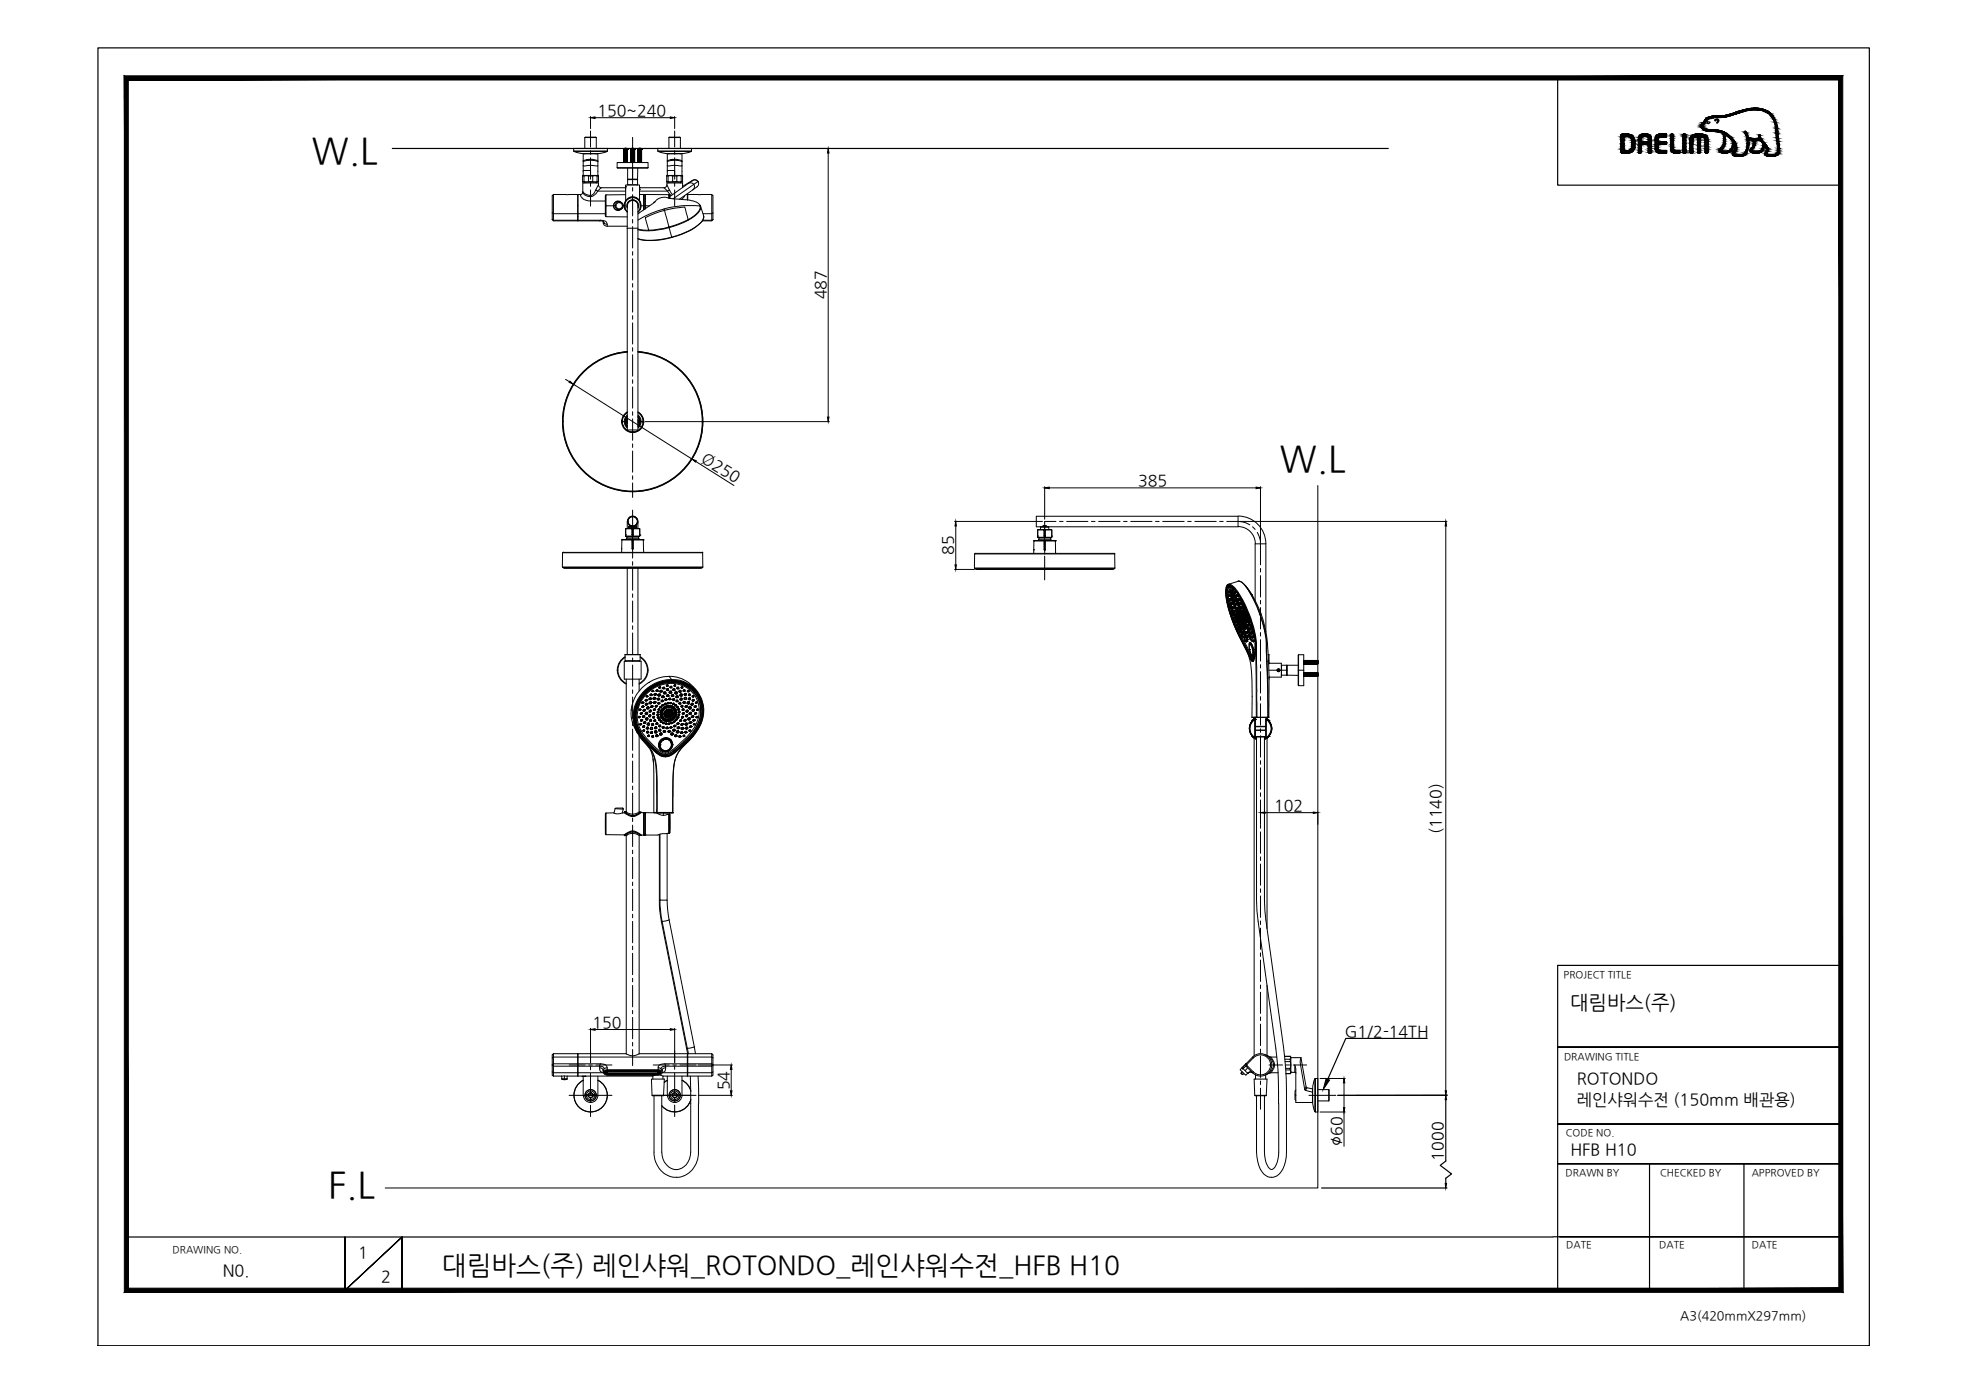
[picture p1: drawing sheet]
<svg xmlns="http://www.w3.org/2000/svg" width="420mm" height="297mm" viewBox="0 0 420 297" stroke-linecap="round" stroke-linejoin="round" font-family="sans-serif">
<defs><g id="words">
<g font-size="7.7">
<text x="66.6" y="34.7">W.L</text>
<text x="273.1" y="100.6">W.L</text>
<text x="70" y="255.5">F.L</text>
</g>
<text font-size="5.6" x="94.3" y="271.9">대림바스(주) 레인샤워_ROTONDO_레인샤워수전_HFB H10</text>
<text font-size="4.2" x="335.1" y="215.3">대림바스(주)</text>
<text font-size="3.7" x="286.4" y="244.6" transform="rotate(-90 286.4 244.6)">∅60</text>
<g font-size="3.5">
<text x="336.5" y="231.4">ROTONDO</text>
<text x="336.5" y="235.8">레인샤워수전 (150mm 배관용)</text>
<text x="335.1" y="246.4">HFB H10</text>
<text x="76.4" y="268.5">1</text>
<text x="47.5" y="272.3">N0.</text>
<text x="81.3" y="273.6">2</text>
</g>
<g font-size="3.4">
<text x="127.5" y="24.7">150~240</text>
<text x="176.3" y="63.9" transform="rotate(-90 176.3 63.9)">487</text>
<text x="149.5" y="98.4" transform="rotate(32 149.5 98.4)">Ø250</text>
<text x="242.9" y="103.6">385</text>
<text x="203.5" y="118.4" transform="rotate(-90 203.5 118.4)">85</text>
<text x="271.9" y="173">102</text>
<text x="307.5" y="177.9" transform="rotate(-90 307.5 177.9)">(1140)</text>
<text x="126.4" y="219.3">150</text>
<text x="287" y="221.2">G1/2-14TH</text>
<text x="155.6" y="232.7" transform="rotate(-90 155.6 232.7)">54</text>
<text x="307.9" y="247.7" transform="rotate(-90 307.9 247.7)">1000</text>
</g>
<text font-size="2.7" x="358.5" y="281.6">A3(420mmX297mm)</text>
<g font-size="2.1">
<text x="333.7" y="208.6">PROJECT TITLE</text>
<text x="333.7" y="226.2">DRAWING TITLE</text>
<text x="334.1" y="242.4">CODE NO.</text>
<text x="334.1" y="251">DRAWN BY</text>
<text x="354.2" y="251">CHECKED BY</text>
<text x="373.8" y="251">APPROVED BY</text>
<text x="36.8" y="267.4">DRAWING NO.</text>
<text x="334.2" y="266.4">DATE</text>
<text x="354.1" y="266.4">DATE</text>
<text x="373.8" y="266.4">DATE</text>
</g>
</g></defs>
<!-- layer: 0 -->
<g fill="#000" stroke="#000" stroke-width=".21">
<path d="M126 25.1l1-.2v.4zM143 24.9l1 .2-1 .2zM176.7 31.7l.2 1h-.3zM121.6 81.3l.7 .7-.9-.4zM147.7 98l.9 .3-.2 .3zM176.6 89h.3l-.2 1zM203.9 111.3l.2 .9h-.3zM222.9 104.1l1-.2v.4zM268 103.9l1 .2-1 .2zM308.5 111.3l.2 .9h-.3zM203.8 120.5h.3l-.2 1zM269 173.4l.9-.1v.3z"/>
<path d="M280.2 173.3l1 .1-1 .2zM126 219.7l1-.2v.4zM143 219.5l1 .2-1 .2zM155.9 232.8h.3l-.2 .9zM156 227.3l.2 .9h-.3zM283 230.1l.7 .4-1.4 2zM286.8 230.1l.2 1h-.3zM286.7 236.4h.3l-.2 .9zM308.5 233.7l.2 1h-.3zM308.4 232.8h.3l-.2 .9zM308.4 252.5h.3l-.2 1z"/>
<path d="M27.4 274.9l-.9 .9 365.9-.9zM26.5 275.8l365.9-.9 .8 .9zM392.4 17.1v257.8l.8 .9zM393.2 16.2v259.6l-.8-258.7zM27.4 17.1h365l.8-.9zM26.5 16.2h366.7l-365.8 .9zM26.5 16.2l.9 258.7v-257.8zM26.5 16.2l.9 258.7-.9 .9z"/>
</g>
<g fill="none" stroke="#000" stroke-width=".25">
<path d="M20.9 10.2h378v277h-378zM332.4 16.7v22.8h60.4M83.7 31.7h212.5M368.5 32.6h.1M392.8 206h-60.4v69.7M304.5 221.6h-17.3l-3.9 8.7M308.5 234.6v13.1l-1.2 1 2.4 1.8-1.2 .9v1.1M308.8 233.7h-23.4M332.4 223.4h60.4h-60.4M332.4 239.9h60.4h-60.4M282 253.5h26.8M332.4 248.3h60.4h-60.4"/>
<path d="M352 248.3v27M372.1 248.3v27M27 264h304.4M73.6 264v11.4l12.2-11.4-12.2 11.4zM85.8 275.4v-11.4v11.4M331.4 263.9h61.4h-59.9M341 275.3h51.8"/>
</g>
<!-- layer: 1 -->
<g fill="none" stroke="#000" stroke-width=".21">
<path d="M122.4 32.2v-.5h7.2v.5M122.4 32.2h7.2M122.5 32.2v.1M124.3 37.6v-.2h3.4v.2M124.3 38.7v.2h3.4v-.2M124.3 37.6v1.1M124.3 37.6h.3M124.3 38.7h.3M124.4 36.4h1.6v1M124.4 34.3a3.8 3.8 0 0 1 3.2 .1v.1M124.4 35.4h.2a6.2 6.2 0 0 1 2.9 0h.1M124.4 34.5a4.3 4.3 0 0 1 3.2 0"/>
<path d="M124.6 37.6h1M124.6 38.7h1M124.6 37.6v1.1M124.8 29.4v2.3M124.8 32.8h.1M124.8 38.9v.1M124.8 29.4h2.4M125.1 34.1h.9M125.6 37.6v1.1M125.6 37.6h.9M125.6 38.7h.9M126 29.3v.1"/>
<path d="M126 32.8h.1M126.5 37.6h.9M126.5 38.7h.9M126.5 37.6v1.1M127.2 29.4v2.3M127.2 32.8h.1M127.3 38.9v.1M127.4 37.6v1.1M127.4 37.6h.3M127.4 38.7h.3M127.5 34.4l.1 .1M127.6 34.3v-1.5h-3.2v4.6"/>
<path d="M127.6 34.5v2.9M127.7 39.5v-.5h-3.3v1.9M127.7 39.5a.58 .58 0 0 0 .6 .6M127.7 39.5l-.5 1M127.7 37.6v1.1M129.6 32.2l-7.1 .1 .8 .3 1.4 .2h3.1l1.8-.5M131.7 34.7h6.6v1.1h-6.6zM131.7 35.8h6.6M133.1 31.8v2.9M133.1 31.8h.1M133.1 31.8h.8M133.2 31.8h-.1"/>
<path d="M133.2 31.8l-.1 2.9M133.2 31.8v2.9zM133.2 31.8h.1M133.2 31.8v2.9M133.3 31.8h.1M133.3 31.8v2.9zM133.4 31.8h.1M133.4 31.8v2.9zM133.4 31.6h.2M133.4 31.6l-.2 .2M133.4 31.8v2.9M133.5 31.8h.1"/>
<path d="M133.5 31.8v2.9M133.5 31.8v2.9v-2.9M133.5 31.6v3.1M133.5 39.8v-.3h3v.9M133.5 39.8v.5M133.5 39.8h.1M133.5 39.8v3.1M133.5 34.7v-2.9v2.9M133.6 31.8h.1M133.6 31.8v2.9v-2.9M133.6 31.8v2.9M133.6 31.6l.3 .2"/>
<path d="M133.7 31.8v2.9zM133.7 31.8h.1M133.8 31.8h.1M133.8 31.8v2.9M133.9 31.8v2.9zM133.9 31.8h.1M133.9 35.9l.1 2.4M133.9 38.2h2.1M133.9 39.4l.1 .1M134 38.3h2M134 38.3h-.1M134.6 31.8v2.9z"/>
<path d="M134.6 31.8h.1M134.6 31.8h.4M134.7 31.8h.1M134.7 31.8l.4-.2 .2 .2M134.7 31.8v2.9M134.7 31.8l.1 2.9zM134.8 31.8v2.9zM134.8 31.8h.1M134.9 31.8h.1M134.9 31.8v2.9zM134.9 31.8v2.9M134.9 31.8v2.9v-2.9"/>
<path d="M135 31.8h.1M135 31.6v3.1v-2.9M135 31.8l-.1 2.9M135 35.9v2.4M135 31.8v2.9M135.1 31.8h.1M135.1 31.8v2.9M135.1 31.8h.3M135.1 31.8v2.9zM135.2 31.8v2.9zM135.2 31.8h.1M135.2 31.8v2.9v-2.9"/>
<path d="M135.3 31.8h.1M135.3 31.8v2.9M135.3 31.8v2.9v-2.9M135.4 31.8v2.9zM135.4 31.8h.1M136 38.3v1.1M136 38.3h-2.1v1.1h2.1M136 39.4v.1M136 38.2v.1M136.1 31.8v2.9zM136.1 31.8h.1M136.1 31.8h.8"/>
<path d="M136.1 35.9l-.1 2.3M136.1 31.8v2.9l.1-2.9M136.2 31.8h.1M136.2 31.8v2.9zM136.2 31.8l.4-.2 .3 .2M136.3 31.8h.1M136.3 31.8v2.9zM136.3 31.8v2.9v-2.9M136.3 31.8v2.9M136.4 31.8h.1M136.4 31.8v2.9v-2.9M136.5 31.8h.1"/>
<path d="M136.5 39.8v.5M136.5 31.8v2.9M136.5 31.8v2.9zM136.5 31.6v3.1v-2.9M136.6 31.8h.1M136.6 34.7v-2.9v2.9M136.6 31.8v2.9M136.6 31.8v2.9zM136.7 31.8h.1M136.7 31.8v2.9zM136.7 31.8v2.9v-2.9M136.8 31.8v2.9"/>
<path d="M136.8 31.8h.1M136.9 31.8v2.9zM136.9 31.8h.1M140.4 31.7h7.2v.5h-7.2zM140.4 32.2l.1 .1M140.4 32.3l.9 .3 1.3 .2M140.4 32.3h7.1M142.3 38.7v.2h3.4v-.2M142.3 37.6v-.2h3.4v.2M142.3 37.6v1.1M142.3 37.6h.3M142.3 38.7h.3"/>
<path d="M142.3 39.5v-.5h3.4v1M142.3 39.5a.65 .65 0 0 1-.6 .6M142.3 39.5l.5 1M142.4 36.4h1.6v1M142.4 34.3a3.8 3.8 0 0 1 3.1 .1v.1M142.4 35.4h.1a6.2 6.2 0 0 1 2.9 0h.1M142.4 34.5a4.3 4.3 0 0 1 3.1 0M142.6 38.7h.9M142.6 37.6h.9M142.6 37.6v1.1M142.7 38.9v.1M142.7 29.4v2.3"/>
<path d="M142.7 32.8h.1M142.7 29.4h2.5M143.1 34.1h.9M143.5 37.6v1.1M143.5 37.6h.9M143.5 38.7h.9M144 32.8h.1M144.4 38.7h1M144.4 37.6h1M144.4 37.6v1.1M145.2 29.4v2.3M145.2 32.8h.1"/>
<path d="M145.2 38.9v.1M145.4 37.6h.3M145.4 38.7h.3M145.4 37.6v1.1M145.4 34.4l.1 .1M145.5 34.3v-1.5h-3.1v4.6M145.5 34.5v2.9M145.7 39.8l2.1-1.3a.83 .83 0 0 1 1.1 .2 .83 .83 0 0 1-.2 1.2M145.7 37.6v1.1M146.9 39.2a.83 .83 0 0 1 1.1 .2 .83 .83 0 0 1-.2 1.1M147.6 32.2a.82 .82 0 0 1-.9 .4l-1.4 .2h-2.7M147.6 38.6a.83 .83 0 0 1 1.4 .2"/>
<path d="M147.7 38.5l-4.8 3.4M148.7 39.9l-3.7 2.6M148.9 38.7l-5.3 3.7M117.8 45.4v1.5l.3 .2h5.2v-1.5M117.8 46.8l.3 .2h5.2M117.8 45.4l.3 .2M118.1 41.5l-.3 .3v3.6M118.1 41.5h5.2v4.1M118.1 41.5v4.1M118.1 45.6v1.5M118.1 45.6h5.2M123.3 43.9h.1"/>
<path d="M123.3 41.6h.1M123.3 46.2h.1M123.3 45.6v1.5h4.7M123.3 47h4.8M123.3 45.6h5.9M123.9 41.5a1.86 1.86 0 0 0 2.1 1.4M123.9 41.5h-.6v4.1M124.3 41.1l-.2 .3-.2 .1M124.4 40.9a1.97 1.97 0 0 0 1.6 .8M124.4 40.9l-.1 .2M126 42.9h3.2M128 47.1l.7 .2v.4"/>
<path d="M128.1 47l-.1 .1M128.1 47a1.07 1.07 0 0 1 1.5 .9M128.3 40.1l-.8 .7-.3-.3a1.59 1.59 0 0 1-1.2 1.2v.3a1.84 1.84 0 0 1-1.7-.9M128.3 40.1h5.2M128.7 47.2v.1M128.8 47.7a.74 .74 0 0 0 .8 .6M128.9 47.6l-.2-.4a.75 .75 0 0 0 .9 .7M129.2 41.7v4.4zM129.2 46.1l.1 .1M129.3 41.6v2.3h-.1M129.3 41.6l-.1 .1M129.6 47.9v.4"/>
<path d="M129.6 48.3h4.2M130.9 43.9h.1M130.9 43.9h-1.6v2.3l4.5 .1M130.9 43.9h.4M131.3 43.9h.1a.68 .68 0 0 0 1 .6 .68 .68 0 0 0 .2-1.1 .68 .68 0 0 0-1.1 .3l-.1 .2M131.3 43.9a.86 .86 0 0 1 .9-.9 .86 .86 0 0 1 .8 1.1 .86 .86 0 0 1-1.2 .6M131.3 43.9a.73 .73 0 0 0 .5 .8M131.6 43a1.04 1.04 0 0 1 1.4 1M131.6 44.8h.6M131.6 42.9h.1M131.8 44.8h.1M131.8 44.8h.3"/>
<path d="M131.8 44.7l.3 .1M131.8 43l-.2 .1M131.9 44.8h.1M132.1 42.9h.1M132.3 43.1a.95 .95 0 0 0-1.4 .8 .95 .95 0 0 0 1.5 .8M132.4 43.1a.97 .97 0 0 0-1.2 .2 .97 .97 0 0 0 0 1.3 .97 .97 0 0 0 1.3 .1M132.8 43.9h.4M133 44.2l-.4 .4-.5 .2M133.4 43.1v1.6M133.4 43.5v.8M133.4 43.1a1.8 1.8 0 0 1 1.6-1 1.8 1.8 0 0 1 1.6 1M133.4 44.7l.5 .6"/>
<path d="M133.4 43.1a1.8 1.8 0 0 0 0 1.6M133.4 44.5l.5 .7M133.4 43.3a1.71 1.71 0 0 1 1.6-1.1 1.71 1.71 0 0 1 1.6 1.1M133.5 40.8h-6a2.08 2.08 0 0 1-1.5 1.2v.9M133.5 41.5l-4.2 .1M133.5 42.9h.1M133.8 43.9v47.9h2.3v-47.9M133.8 48.7h2.3M133.9 44.3a1.21 1.21 0 0 1 1.1-1.6 1.21 1.21 0 0 1 1.2 1.6M133.9 44.4a1.25 1.25 0 0 1 1.1-1.8 1.25 1.25 0 0 1 1.1 1.8M133.9 43.9a1.12 1.12 0 0 1 1.1-1.1 1.12 1.12 0 0 1 1.1 1.1M135 42.1a1.29 1.29 0 0 1 1.5 .8"/>
<path d="M135 42l-.9 .2-.6 .7M135 42.6v.1M136.1 48.9l2.3 .2M136.1 43.9h.1M136.5 41.5h1.1v2.4M136.5 40.1h.1M136.5 40.8h5.9l.8 .9M136.5 40.4h.1M136.5 40.4v2.5M136.5 40.1h5.2M136.5 42.9h.1M136.6 43.1v.2"/>
<path d="M136.6 43.3v1.4M136.6 44.5l-.5 .7M136.6 44.7l-.5 .6M136.6 43.1a1.8 1.8 0 0 1 0 1.6M136.6 43.5v.8M136.8 43.9h.6M137.4 43.9v.9M137.4 43.9h.1M137.4 41.5h.1M137.6 43.9h-.2v-2.4v3.3M137.6 41.5h.1M137.6 43.9h.1"/>
<path d="M137.6 43.9v.7M137.7 41.5v2.4M137.7 42.4h.1M137.7 41.8h.1M137.7 42.5h.1M137.7 46.5l2-.9 2.1-.7 .9 3.5-1.1 .3-3.2 .4zM137.7 43.9h.9M138.4 49.1v.1M139.5 43.2h.1M139.8 43l-.2 .2M141.7 40.1l.7 .7 .4-.3 .7 1M141.7 44.6a20.3 20.3 0 0 0-5.6 2.4"/>
<path d="M141.7 44.6l.1 .3 4.3-.7 .2 .5 .5 2.2-1.9 .8-2.2 .7M142.7 41.5v.8M142.7 48.4h.1M142.7 48.4l.1 .2M142.8 48.6a13.7 13.7 0 0 1-6.7 .4M142.8 48.6l.5 2M142.8 41.5h-5.1v3M142.8 41.5v.8M142.8 41.5l.1 .2M142.9 42.3v-.7v.7M142.9 42.3h.1M143.3 50.7a13.4 13.4 0 0 1-7.2 .2"/>
<path d="M143.3 50.6a13.3 13.3 0 0 1-7.2 .3M143.3 50.6v.1M146.1 41.8l-.7 .8M146.4 41.5h.3v1.2M146.7 41.6h.1M146.8 42.6v-1.1h5.1l.2 .3v3.6M149.3 43.6l.2 .3M149.4 44a2.48 2.48 0 0 0-2.1-1.3l-4.3-.4a2.8 2.8 0 0 0-3.5 1l-3.4 2.3M149.4 44a21.4 21.4 0 0 0-7.7 .6M149.4 44a2.33 2.33 0 0 1-1.4 2.1l-1.2 .8 .1 .1M149.4 44a1.09 1.09 0 0 1-.4 1.4 12.8 12.8 0 0 1-6.2 3.2M149.5 44l.6 2"/>
<path d="M149.8 47.3a12.1 12.1 0 0 1-6.5 3.4M149.8 47.2a1.23 1.23 0 0 0 .3-1.3 2.15 2.15 0 0 1-1.3 2.2l-1.8 1.1-3.7 1.4M150 45.6h1.9M151.9 41.5v4.1M151.9 45.6v1.5M152.1 46.8l-.2 .2h-2M152.1 45.4v1.5l-.2 .2h-2M152.1 45.4l-.2 .2M124.6 79.2a14.9 14.9 0 0 0-4.6 10.8 15 15 0 0 1 13.9-15 14.9 14.9 0 0 0-9.3 4.2zM133.9 75.2a14.8 14.8 0 0 0-11.5 22.5 14.8 14.8 0 0 0 25.3 0 14.8 14.8 0 0 0-11.6-22.5M136.1 75a15 15 0 0 1 13.9 15M120 90h.2"/>
<path d="M120 90a15 15 0 0 0 15 14.9 15 15 0 0 0 15-14.9M132.7 90v.1M132.7 90.1h.1M132.7 89.9h.1M132.7 89.8v.1M132.7 89.9v.2M132.7 89.8v.2M132.7 90.1a2.26 2.26 0 0 0 2.2 2.1M132.8 90.1a2.22 2.22 0 0 0 2.1 2.1M133.4 90l-.7 .1M133.5 90.1h.1M133.5 89.8h.1"/>
<path d="M133.5 90v.1M133.5 89.8v.3M133.5 90.1l.4 .8M133.6 90.1l.3 .8M133.8 89.7v.5M133.9 89.5v.9M133.9 88.9a1.59 1.59 0 0 0 0 2.1M133.9 88.8a1.63 1.63 0 0 0 0 2.3M133.9 88.6a1.8 1.8 0 0 0 0 2.7M133.9 87.9a2.35 2.35 0 0 0-.7 3.6 2.35 2.35 0 0 0 3.6 0 2.35 2.35 0 0 0-.7-3.6M133.9 89l-.3 .8M133.9 89l-.4 .8"/>
<path d="M133.9 88a2.26 2.26 0 0 0-1.2 1.8M133.9 88a2.22 2.22 0 0 0-1.1 1.8M133.9 89.5l-.1 .5M134.9 92.3h.2M134.9 92.3h.1M134.9 92.2l.2 .1M134.9 92.2v.1M134.9 92.2h.2M135.1 92.3h-.2M135.1 92.2v.1M136.1 89.6v.7M136.1 90h.1"/>
<path d="M136.1 88a2.22 2.22 0 0 1 1.1 1.8M136.1 88a2.26 2.26 0 0 1 1.2 1.8M136.1 89l.4 .8M136.1 88.6a1.8 1.8 0 0 1 0 2.7M136.2 88.8a1.63 1.63 0 0 1 0 2.3M136.2 88.9l.4 1M136.2 89.5v.9M136.5 90.1l-.4 .8M136.5 89.8v.3M136.5 90v.1M136.5 89.8h.1M136.5 90.1h.1"/>
<path d="M136.5 90h.1M136.6 90l-.4 1M136.6 89.9l-.1 .1M136.6 90l.6 .1M137.2 90v.1M137.2 90.1a2.22 2.22 0 0 1-2.1 2.1M137.2 90.1h.1M137.2 89.9v.1M137.3 90.1a2.26 2.26 0 0 1-2.2 2.1M137.3 90.1h.1M137.3 89.8v.2M137.3 89.9v.2"/>
<path d="M137.3 89.8l-.1 .1M137.3 90v.1M137.4 90l-.1 .1M149.8 90h.2M150 90h.1M120 118h29.9l.1 3h-30zM120.2 117.9h29.6M120.2 117.8l-.1 .1M132.7 115.2v2.7M132.7 117.1v.1M132.7 115.2h2.2M132.7 115.2h.1"/>
<path d="M132.7 115.2h4.5M132.8 115.1h.1M133.5 114.1h.1M133.5 114.1v-1.3h1.4v1.3M133.5 114.4h3M133.5 114.1v-1.3h3v1.6M133.5 114.4h.1M133.5 114.1v.1M133.5 114.1v.3M133.5 114.5h.1M133.5 114.5h3M133.6 114.5h2.8"/>
<path d="M133.6 114.4l.2 .3-.2 .4M133.7 115h2.6M133.8 114.8h2.4M133.8 111.3v1.5M134.1 112.5v.3M134.1 112.4l1.8 .1zM134.3 112.2h.1M134.3 112.2v.2M134.4 112.1h.1M134.6 112.2h.1M134.9 112.8h.2l-.1 1.4zM134.9 114.1h.2"/>
<path d="M134.9 117.1h.1M134.9 115.2v1.9M134.9 117.1h.2zM135 110.3h.1M135 112.3h.1M135 110.2a1.04 1.04 0 0 0-1 1 1.04 1.04 0 0 0 1 1.1M135 110.2a1.04 1.04 0 0 1 1 1 1.04 1.04 0 0 1-1 1.1M135.1 115.2h.1M135.1 115.2h-.2v1.9M135.1 112.8h1.4v1.3M135.1 115.2v1.9h-.2M135.1 115.2h2.2"/>
<path d="M135.1 112.8v1.3M135.1 115.2v1.9M135.3 112.2h.2M135.6 112.2h.1M135.6 112.1h.1M135.7 112.2h.1M135.7 112.2v.2M135.9 112.5v.3M136.1 111.3v1.5M136.4 114.4a.37 .37 0 0 0 0 .7M136.5 114.1h.1M136.5 114.2h.1"/>
<path d="M136.5 114.4h.1M136.5 114.1v.1M137.2 115.1v.1M137.2 115.2h.1M137.3 115.2h.1M137.3 115.2l.1 2.7M137.3 117.1v.1M149.9 117.8l.1 .1M220.6 117.3h.1M220.6 117.3v.8M220.6 115.4v.1M220.6 115.4v1.9"/>
<path d="M220.7 115.4h.1M220.7 115.4h-.1M220.7 115.4h4.5M221.1 110.2h43.1v2.2h-43.1zM221.4 114.4h.1M221.4 113.1h1.4v1.3M221.4 113.1v1.3M221.4 114.6l.1 .1M221.4 114.4v.3h3M221.4 113.1l3-.1v1.7M221.5 114.7h2.9M221.6 114.7l.1 .3"/>
<path d="M221.6 115.2l-.1 .1M221.6 115.2h2.6M221.7 115h2.4l.2 .3M221.7 115l-.1 .2M222 112.5h1.8M222.1 112.4l-.1 .6M222.2 112.4a1.19 1.19 0 0 1 1.4 0M222.5 112.2h.4h-.3M222.7 112.2h.5M222.8 115.4h.1M222.8 115.4h.2M222.8 113h.2v1.4h-.2z"/>
<path d="M222.8 114.4h.2M222.8 113h.1M222.8 115.4v1.9M222.8 117.4h.1M222.8 117.3h.2zM222.8 115.4h-2.2M222.9 112.2h.1M222.9 112.2v.8M223 114.4v-1.3h1.4v1.3M223 115.4v1.9M223 115.4v1.9h-.2M223 115.4h2.2"/>
<path d="M223 113h.1M223.2 112.2h-.3h.4M223.8 112.4v.6M224.4 114.7l-.2 .3M224.4 114.4h.1M224.4 114.6v.1M225.2 115.4h.1M225.2 115.4v2.7M225.2 115.4v.1M237.8 118.1l-29.8 .1M237.8 118.1l.1 .1M264.2 110.1a5.9 5.9 0 0 1 5.9 5.9"/>
<path d="M264.2 112.4a3.7 3.7 0 0 1 3.7 3.6M267.8 116v12.2M267.8 116h2.3M270.1 116v18.8M120 121l.1 .1M120.1 121.1l.2 .1h29.3l.3-.1M120.1 121.1h29.8M120.3 121.2h.1M120.5 121.3h29M133.4 139.7h3.2M133.4 139.7v1.3h3.2v-1.3M133.8 121.3v18.4"/>
<path d="M136.1 121.3v18.4M149.6 121.2h.1M150 121l-.1 .1M207.9 121.2l.1-3h29.9v3M207.9 121.2l29.9 .1-.2 .2h-29.3l-.3-.2h14.9v.2M208 121.2v.1M208.4 121.5h14.5M222.9 121.2h15M222.9 121.5h14.5M237.9 121.2l-.1 .1M262 125.2l.1-.1a1.04 1.04 0 0 1 1.2 .5 23 23 0 0 1 4.6 11.9l-.2 2.7a.67 .67 0 0 1-.5 .8l-.2-.2-.7-1.4a39 39 0 0 1-4.6-12l-.1-1.3zM262 125.3l.2-.1a2.24 2.24 0 0 1 1.8 1.3 23.6 23.6 0 0 1 3.9 10.8l-.1 1a3.5 3.5 0 0 1-.6 2.6l-.3-.5a62.3 62.3 0 0 1-4.7-10.7 6.3 6.3 0 0 1-.2-4.4z"/>
<path d="M262.1 125l-.3 .4M262.1 127.2l.2 1.1M262.1 127.1l.1 .2M262.1 127.1h.1M262.1 125h.1M262.1 127v.1M262.1 127l.1 .2M262.1 127.1l.1 .1M262.2 127.2h.1M262.2 125h.1M262.2 124.8a4.9 4.9 0 0 1 2.4 2.5 23.4 23.4 0 0 1 3.4 13.7l.1 12M262.2 124.8l-.5 .3a8.8 8.8 0 0 0 .5 5 62.3 62.3 0 0 0 4.1 9.4 14.2 14.2 0 0 1 .9 5.7v7.8"/>
<path d="M262.2 126.3l.1 .2M262.2 127h.1M262.2 126.3h.1M262.2 126.3l.1 .1M262.2 127.2v.1M262.2 128.2v.1M262.2 128.2l.1 .1M262.2 128.3h.1M262.2 126.4h.1M262.2 124.9h-.1a2.8 2.8 0 0 0-.4 2.8 34.2 34.2 0 0 0 4.3 11l.9 2 .4 .5M262.2 124.9a5.7 5.7 0 0 1 2.9 3.3 19.9 19.9 0 0 1 2.8 11.3l-.2 1-.4 .7M262.2 128.3l.1 .1"/>
<path d="M262.2 127h-.1M262.2 124.9h.1M262.3 126.2l.1 .3M262.3 124.6l.5 .3a17.6 17.6 0 0 1 4.3 7.7 22.4 22.4 0 0 1 1 9.1l.1 11.4M262.3 128.4l.3 1.4M262.3 128.3h.1M262.3 124.9h-.1a.99 .99 0 0 0-.5 1.1M262.3 124.6l-.5 .3-.2 .4M262.3 124.6l-.1 .2M262.3 124.6l2.2-.6a6 6 0 0 1 2.6 3.1l1.7 4.1M262.3 128l.3 .1M262.3 127.1l.2 .1"/>
<path d="M262.3 124.9h-.1M262.3 126.4h.1M262.3 127l.1 .1M262.3 127h.1M262.3 127.9v.1M262.3 127.9v-.1l.1 .2M262.3 126.9l.2 .2M262.3 127.7l.2 .2M262.3 128l.1 .1v-.1M262.3 127.9h.1M262.3 127.1h.1M262.3 128h.1"/>
<path d="M262.3 124.9l.4 .1M262.3 127.2l-.1 .1M262.3 128.1l.1 .3M262.3 125.1l.4 .2M262.3 128.1l-.1 .1M262.3 127.8v.1M262.3 127.1l-.1 .1M262.3 128.1h.1M262.3 124.9l-.1 .1M262.3 128.3l.1 .1M262.4 124.9l-.1 .1M262.4 124.9l-.2 .1"/>
<path d="M262.4 126.2l-.2 .1M262.4 128h.1M262.4 127.9h.1M262.4 127.1h.1M262.4 126.9l.1 .2M262.4 127.8h.1M262.4 128.2l-.1 .1M262.5 125.9l.1 .2h.1h-.1M262.5 126.4l-.2 .1M262.5 128.4h-.2M262.5 127.7l-.2 .1M262.5 126.8l-.2 .2"/>
<path d="M262.5 127.9h.1M262.5 129v.1zM262.5 126.3l.1 .3zM262.5 127.9v.2M262.5 125.9h.1M262.5 125.9l.1 .1M262.5 125.9l.1 .2M262.5 127.1v.1M262.5 128.9l.1 .4M262.5 126.3l.1 .3M262.5 127.7l.1 .4zM262.5 129.6h.1"/>
<path d="M262.5 129.1h.1M262.5 126.5h.1M262.5 126h.1M262.5 125.3h-.1a2.33 2.33 0 0 0-.5 2.3l.3 1.2a32.9 32.9 0 0 0 3.3 8.4l.7 1.3a3.6 3.6 0 0 0 1.1 2.1v.1M262.5 125.3l-.3 .1a3.9 3.9 0 0 0-.2 3.1 34.3 34.3 0 0 0 4 9.9l1 2.1 .3 .2M262.5 125.3l.2 .2M262.5 125.3l.3 .1M262.5 129.7l.1 .1M262.5 129.2l.1 .1M262.5 127.9l.3 .1M262.5 125.8l.1 .2M262.5 127.8v.1"/>
<path d="M262.5 127.7l.2 .3M262.5 129.1l.1 .1-.1-.1M262.5 127.2h.1M262.5 128.1h.1M262.5 125.2l.1 .1M262.6 126v.1M262.6 127l.1 .4zM262.6 129.4h.1M262.6 129.1h.1M262.6 126h.1M262.6 127.6l.1 .2-.1 .1M262.6 126.3l.1 .4-.4-.2"/>
<path d="M262.6 128l-.1 .1M262.6 125.8l.1 .3M262.6 129.5l.1 .2M262.6 128.9l.1 .1M262.6 127.2v.2h.3M262.6 127.2h-.1M262.6 129.8l.3 1.2M262.6 127l.2 .3M262.6 128.6l.1 .2M262.6 128.8h.1M262.6 127.2h.1M262.6 127.9h.1"/>
<path d="M262.6 126.6h.1M262.6 129.4l-.1 .2M262.6 128.9l-.1 .2M262.6 127.6l-.1 .3M262.6 126.3l-.1 .1M262.6 125.8l-.1 .1M262.6 126.6v.1M262.7 128.8h.1M262.7 128.8l-.1-.2v.2M262.7 128.8v.2l-.1-.1M262.7 127l.1 .4M262.7 128.6l-.1 .2"/>
<path d="M262.7 129v.3h-.1M262.7 129.6h-.2M262.7 128.7h.1M262.7 127.3h.1M262.7 127.2h.1M262.7 125.5a1.17 1.17 0 0 0-.6 1.5M262.7 125.5l.7 .4M262.7 127l-.2 .1M262.7 129l-.1 .1M262.7 129.7l-.1 .1M262.7 128.8l.1 .2M262.7 128h.1"/>
<path d="M262.7 126.5l-.1 .1M262.8 128v-.2l.1 .2M262.8 128l.1 .2v-.2M262.8 125.3l.8 .8M262.8 128.8l.3 .1M262.8 128l.3 .2M262.8 126.8v.2h.3M262.8 126.2l.2 .3M262.8 129h.1M262.8 128.8h.1M262.8 126.2h.1M262.8 126.2l.1 .2"/>
<path d="M262.8 127.8l.2 .2M262.8 128.5l.1 .2M262.8 129.8l.2 .3M262.8 130.3l.1 .1M262.8 126.6l.2 .4M262.8 126.1l.2 .4M262.8 130.5h.1M262.8 130h.1M262.8 128.7h.1M262.8 128h.1M262.8 126.8h.1M262.8 126.3h.1"/>
<path d="M262.8 130.5l.1-.3 .1 .4M262.8 128.5l.2 .2M262.8 130.6h.2M262.8 130.1h.3M262.8 127.2l-.1 .1M262.8 126.7v.1M262.8 126.7l.2 .3M262.8 126.8l.2 .2M262.8 129.9l.1 .1M262.8 129.9h.1M262.8 130.5v-.2l.1 .2M262.9 129.9v.1"/>
<path d="M262.9 130h.1M262.9 126.3h.1M262.9 130.4h.1M262.9 129.9h.1M262.9 128.7h.1M262.9 126.9h.1M262.9 128.9l-.1 .1M262.9 127.8l.1 .4M262.9 127.5l.2 .3M262.9 125.9l.1 .2h.2h-.2M262.9 129h-.1M262.9 129h-.2"/>
<path d="M262.9 129.7h.1M262.9 127.5h.1M262.9 127.5v-.1l.2 .2M262.9 128.7l-.1-.1v.2M262.9 127.5l.1 .2 .1-.1M262.9 126.4h.1M262.9 128.7v.2l-.1-.1M262.9 130.2h.1M262.9 131.2h.1M262.9 128h.1M262.9 125.9h.1M262.9 126.6l.1 .4"/>
<path d="M262.9 126.1l.1 .4M262.9 131l.1 .3M262.9 129.7l-.1 .1v.2M262.9 128.5l-.1 .2M262.9 127.7l-.2 .3M262.9 127.4v.1M262.9 125.4l.3 .2M262.9 125.8l.1 .3M262.9 130.4l.1 .2M262.9 125.9l.1 .2M262.9 127.3l.2 .3M262.9 129.4l.2 .5"/>
<path d="M262.9 131.1v.1M262.9 129.7l.1 .1M263 127h.1M263 128.7v.2M263 129.7h.1M263 127.5h.1M263 126h.1M263 131.1h.1M263 127.6h.1M263 126.9h.1M263 126.4h.1M263 129.8l.1 .1"/>
<path d="M263 126.1l-.2 .1M263 126.6l-.2 .2M263 128v.2M263 129.6h.1M263 126.1h.1M263 130.6h.1M263 125.8l.1 .3M263 131l.1 .2M263 127.3l.2 .4M263 129.4l.1 .1M263 131h-.1M263 130.4h-.1"/>
<path d="M263 129.9h-.1M263 128.6l-.1 .1M263 131.3l.5 1.3M263 129.6l-.1-.1v.2M263 129.6l.1 .2h-.1M263 129.9v.2M263 128.9h.1M263 129.4l-.1 .3M263 127.9l-.1 .1M263 127.3l-.1 .1M263 125.8h-.1M263.1 127.6h.1"/>
<path d="M263.1 131.2h.1M263.1 128.9l.1 .2 .1-.1M263.1 128.7v.2M263.1 131l-.1 .1M263.1 129.5l-.1 .1M263.1 128.9h.1M263.1 126.4l-.1 .1M263.1 126.9l-.1 .1M263.1 126.4h-.1M263.1 127.6v.2M263.1 128.4l.3 .1M263.1 128.2v.2"/>
<path d="M263.1 126.8l.2 .2h.2M263.1 131.2l-.1 .1M263.1 127.3l.2 .2M263.1 127.3h.1M263.2 128.4h.1M263.2 128.4l-.1-.2 .1 .2M263.2 128.8h.1M263.2 128.8l-.1-.1v.2M263.2 129.4l.1 .4M263.2 126.7l.1 .3M263.2 128.4l.1 .2-.1-.2M263.2 128.2l.1 .1"/>
<path d="M263.2 128.8v.2l-.1-.1M263.2 129.6h.1M263.2 128.7l.1 .3M263.2 129.7h.2M263.2 127.3l.1 .3h.2M263.2 126.7h-.1M263.2 130.6l.1 .3zM263.2 129.5l-.1-.1 .1 .2M263.2 129.5v.2M263.2 129.6v.1M263.2 130.5l.1 .1M263.2 127.2l.2 .4"/>
<path d="M263.2 131.1l.1 .3M263.2 126.6l.1 .4M263.2 131.3h.1M263.2 130.8h.1M263.2 129.5h.1M263.2 128.6l-.1 .1 .1 .3M263.2 126.9h.1M263.2 128.2l.2 .3M263.2 129.3l.2 .5M263.2 129.8l-.1 .1M263.2 127.6h-.1M263.2 127.7l-.1 .1"/>
<path d="M263.3 131.4h.1M263.3 131h.1M263.3 127.4h.1M263.3 131l.1 .5-.2-.5M263.3 131.2h.1M263.3 130.6h.1M263.3 128.4h.1M263.3 126.6l.1 .4M263.3 130.5h.1M263.3 127.1l.1 .5M263.3 130.9v.1M263.3 129.3l-.2 .3"/>
<path d="M263.3 126.4l.1 .3M263.3 128.1l-.2 .1M263.3 126.4l.1 .2M263.3 126.4h.1M263.3 130.6l.1 .4M263.3 126.3l.1 .3M263.3 130.3l.1 .3zM263.3 132v-.2l.1-.1v.4M263.3 132h.1M263.3 126.5h.1M263.3 131l-.2 .2 .2 .3 .2-.1M263.3 130.5l-.2 .1 .1 .3"/>
<path d="M263.3 128.1l.2 .2 .1-.1M263.3 127.9v.1M263.3 127.1l-.2 .2M263.3 131.9v.1M263.3 128.8h-.1M263.3 132.1h.2M263.3 126.6l-.1 .1M263.3 126.3v.1M263.3 127h.1M263.3 128.3v.1M263.3 131.9h.1M263.3 128.4v.1"/>
<path d="M263.3 128h.1M263.3 128l.1 .1M263.3 128l.1 .3v-.2M263.3 127.9l.2 .2M263.3 130.2l.2 .4M263.3 130.4h.1M263.3 128.1h.1M263.3 131.8h.1M263.3 127.5h.1M263.3 131.8l.2 .3M263.3 131.1h-.1M263.3 129.5h-.1"/>
<path d="M263.3 130.6h.3M263.4 126.6h.1M263.4 130.4h.1M263.4 127.9l.2 .2v.2M263.4 130.2l.1 .1M263.4 126.3h.1M263.4 128.3l-.1 .1M263.4 128.2h.1M263.4 130.7v.3M263.4 130.2l-.1 .1v.3M263.4 131.8h-.1M263.4 127.9h-.1"/>
<path d="M263.4 126.3h-.1M263.4 126.6v.1M263.5 129.6l.1 .3M263.5 129.1l.1 .1M263.5 129.8h.1M263.5 129.3h.1M263.5 132.1h.1M263.5 132.6v.2M263.5 129.9h.2M263.5 129.3l.2 .1M263.5 126.3l.1 .2M263.5 126.3h.1"/>
<path d="M263.5 132.7h.1M263.5 130.3h.1M263.5 130.3h-.1M263.5 127.5h-.2M263.5 131h-.2M263.5 126.9l-.2 .1M263.5 132.6h.1M263.5 128.1v.1M263.5 129.7v.1M263.5 129.7h.1M263.5 128.2v.1M263.5 129.2v.2v-.1"/>
<path d="M263.5 129.2l-.1-.1 .1 .2M263.5 126.4h.1M263.5 126.5l.1 .2h-.2M263.5 127.4l.2 .4M263.5 129h.1M263.5 132.8l.1 .1M263.5 130.2l.1 .3zM263.5 132.6l.1 .2M263.5 128.8l.1 .3zM263.5 127.4l.2 .3M263.5 127.4h.1M263.5 132.8h.1"/>
<path d="M263.5 128.8l.2 .1M263.5 130.2h.1M263.6 130.4h.1M263.6 129h.1M263.6 129.2h.1M263.6 130.2v.4M263.6 132.6v.2M263.6 129l-.2 .3M263.6 129l.2 .1M263.6 128.8l-.1 .1M263.6 128l.1 .3 .2-.1M263.6 128.1l-.1 .1"/>
<path d="M263.6 126.6l-.2 .1M263.6 126.5h.1M263.6 131.7l.2 .4h-.2M263.6 127.3l.2 .4M263.6 131.3l.1 .3zM263.6 131.2h.1M263.6 129.2v.2M263.6 131.8v.3M263.6 132h.1M263.6 131.8h.1M263.6 130.3h.1M263.6 127.6h.1"/>
<path d="M263.6 131.2v.4M263.6 129.6h-.2l.1 .2M263.6 131.9v.1M263.6 132.5l-.1 .1M263.6 130.5h.2M263.6 132.9l.5 1.2M263.6 128l.1 .2M263.6 128h.1M263.6 131.3h.1M263.6 130.2v.1M263.6 132.1h.1M263.6 126.5v-.3l.1 .3"/>
<path d="M263.6 127.9l.2 .4M263.6 130.3l.1 .3M263.6 131.2l.1 .4M263.6 128.2h.1M263.6 131.5h.1M263.6 128.1h.1M263.6 128.7v.1M263.6 129.2l.1 .2M263.6 130.2l.2 .3M263.6 131.2l.2 .4M263.6 131.6l.2 .5M263.6 131.7h.1"/>
<path d="M263.6 132.4l.1 .3M263.6 129.1v.1M263.6 131.6v.1M263.6 132.4h.1M263.6 132.6h-.1M263.6 129.6l-.1 .1M263.6 131.4v.1M263.6 131.6h.2M263.6 127.3l-.1 .1M263.6 126.2l-.1 .1M263.7 132.4v.3M263.7 127h.1"/>
<path d="M263.7 127l.1 .4M263.7 127l.1 .3M263.7 132.6h.1M263.7 132.5h.1M263.7 127.1h.1M263.7 127.9l.1 .4M263.7 131.7l-.2 .1 .1 .3M263.7 130.2h-.1M263.7 128.9v.1M263.7 129v.1M263.7 127.7h.1M263.7 130.9h.1"/>
<path d="M263.7 132.4l.1 .4M263.7 127.2h.1M263.7 128.2h.1M263.7 132.4l.2 .4M263.7 131l.1 .2M263.7 128.8l.4 .3h.1M263.7 131.7l-.1 .1M263.7 131.2h-.1M263.7 130.2l-.1 .1M263.7 128.9l-.1 .1M263.7 126.5h-.1M263.7 132.8h.2"/>
<path d="M263.7 132.8l-.1 .1M263.7 127.9l-.1 .1M263.7 132.7h.1M263.7 128.8l.1 .1M263.8 131v.2M263.8 131h.1M263.8 128.6l.1 .4M263.8 127.7l-.1 .1M263.8 131v.3M263.8 130.9v.1M263.8 128.9h.1M263.8 131.2h.1"/>
<path d="M263.8 127h.1M263.8 127.4v.3M263.8 131.3h.1M263.8 131.1l-.1 .1M263.8 131l.1 .3M263.8 132.4h-.1M263.8 127.4h.1M263.8 128.7l.1 .1M263.8 129v.1M263.8 131l.2 .2-.2 .1M263.8 132.1h.1M263.8 127h-.1"/>
<path d="M263.8 131.2v.1M263.8 133.2h.1M263.8 130.2h.1M263.8 126.9h.1M263.8 130.3h.1M263.8 126.9l.2 .3M263.8 130.9l-.1 .1M263.8 128.2h.1M263.8 127.7h.1M263.8 128.6l-.1 .2M263.8 132.1l-.1 .1M263.9 126.9l.1 .3"/>
<path d="M263.9 133.2l.1 .3zM263.9 130.2h.1M263.9 130v.1M263.9 126.9h.1M263.9 133.3h.1M263.9 130.1v.1M263.9 133.4h.1M263.9 130.6h.1M263.9 129.9h.1M263.9 127.1h.1M263.9 130.1h.1M263.9 130.4v.3"/>
<path d="M263.9 129.9l.1 .1M263.9 130.7h.2M263.9 127.7l-.2 .1M263.9 133.5l.1 .1M263.9 129.7l.1 .1M263.9 130.5h.1M263.9 130.5v.1M263.9 133.2l.1 .4M263.9 130.5v.2M263.9 130.6v.1M263.9 130.1l.1 .2M263.9 128.2v.1"/>
<path d="M263.9 128.2l.2 .3M263.9 128.3l.2 .2M263.9 130.4h.1M263.9 127.2v.2M263.9 126.9l.2 .1v.2M263.9 133.2l.2 .3M263.9 132.3l.2 .3M263.9 130l-.1 .2M263.9 129.7l-.1 .2M263.9 128.3l.1 .2h.2M263.9 128.2h.1M263.9 127.3l-.1 .1"/>
<path d="M263.9 127.4h-.1M263.9 129h.1M263.9 132.2l.1 .4M263.9 132.2v.1M263.9 130.5l.1 .2M264 129.6v.2zM264 129.8v.1M264 129.7h.1M264 127.2h.1M264 131.7l.1 .4M264 132.2h.1M264 128.2l.1 .3"/>
<path d="M264 131.1h.1M264 132.4h.1M264 132.3h.1M264 129.8h.1M264 128.4h.1M264 130v.3M264 133.2l-.2 .1 .1 .2M264 129.8l.2 .1M264 133.2h-.1M264 132.4v.1M264 126.8l-.2 .1M264 129.9v.1"/>
<path d="M264 128.8l.1 .3zM264 131v.2M264 129.6l.1 .2M264 130.9h.1M264 127.9l.2 .3M264 132.2l.1 .4M264 131.8l.1 .3M264 131.8h.1M264 127.8v.1M264 127.8l.2 .4M264 130.9l.1 .3 .1-.2M264 131.2h.1"/>
<path d="M264 129h.1M264 132h.1M264 131h.1M264 127.9h.1M264 130.4l.1 .2M264 130.1h-.1M264 131.9v.1M264 130.4l-.1 .1M264 130.4h-.1M264 128.2h-.1M264 132.9h.1M264 132.6h.1"/>
<path d="M264 132.9l.1 .4M264.1 133.1h.1M264.1 132.9h.1M264.1 132.6h.1M264.1 132.1h.1M264.1 131.2h.1M264.1 129.8h.1M264.1 128.7l.1 .4-.2-.3M264.1 128h.1M264.1 130.7h.1M264.1 130.9h.1M264.1 132.2l-.1 .1"/>
<path d="M264.1 130.3h-.2M264.1 132.2l-.2 .1M264.1 129.6h.1M264.1 128.5h.1M264.1 132.9l.1 .4M264.1 129.8v.2M264.1 129h.1M264.1 131.7l.1 .4M264.1 131.7v.1M264.1 132.9l.2 .4M264.1 131.7l-.2 .1 .2 .3M264.1 130.9l-.2 .2 .1 .1"/>
<path d="M264.1 130.5l.1 .3M264.1 129.6l-.2 .1M264.1 129.7l.2 .2M264.1 130.9l-.1 .1M264.1 129.7v.1M264.1 128.7l-.3 .2M264.1 133.5l-.1 .1M264.1 130.5h.1M264.1 130h-.1M264.1 130.9v.1M264.1 133.3h.1M264.1 131.6l.1 .1z"/>
<path d="M264.1 129.7l.1 .1M264.1 129.7h.1M264.1 127.1l.1 .2M264.1 127.1h.1M264.1 130.4v.1M264.1 130.4l.1 .1M264.1 131.6h.1M264.1 134.3h.1M264.1 131.7h.1M264.1 131h.1M264.1 130.4h.1M264.1 134.1h.1"/>
<path d="M264.1 131.5h.1M264.1 127.2h.1M264.1 124l.9 .2 .7 .7M264.1 132.9l-.1 .1 .1 .3h.2M264.1 130.5l.1 .1M264.1 132.8v.1M264.1 127.2h-.1M264.1 128.2l.1 .3M264.1 129.9h.1M264.1 129.6v.1M264.1 134.1l.1 .2M264.1 134.1l.1 .1"/>
<path d="M264.2 130.7h.1M264.2 131h.1M264.2 134.2v.1M264.2 129.6v.2M264.2 130.8l.1 .3M264.2 134.1h.1M264.2 130.5v.1M264.2 130.3v.1M264.2 127h.1M264.2 127l.1 .3M264.2 130.9v.1M264.2 134.1l.1 .3"/>
<path d="M264.2 134.3h.1M264.2 130.7h-.1M264.2 130.9h.1M264.2 128.2h.1M264.2 132.1h.1M264.2 134.1l.2 .2-.2 .1M264.2 127.8l-.1-.1a.27 .27 0 0 0-.1 .3 .27 .27 0 0 0 .3 .2M264.2 130.4l.1 .1M264.2 132.6h-.1M264.2 131.2h-.2M264.2 130.5h.1M264.2 133.7l.1 .4"/>
<path d="M264.2 130.2l.1 .2zM264.2 130.6l.1 .2M264.2 127.7l.2 .4M264.2 127.7h.1M264.2 133.7h.1M264.2 131.3h.1M264.2 130.4h.1M264.2 133.9h.1M264.2 131.8h.1M264.2 129.8h.1M264.2 127.3h.1M264.2 128.5h.1"/>
<path d="M264.2 129.6l.2 .2M264.2 127.7l.1 .3h.1M264.2 127l.2 .3M264.2 134l-.1 .1 .1 .3M264.2 131.2l.1 .3M264.2 129h-.1M264.2 128.5h-.1M264.2 132.1h-.1M264.2 130.2l-.1 .2M264.2 134.4l.6 1.2M264.2 130.8h.1M264.2 130.4v.1"/>
<path d="M264.2 130.2l.1 .2M264.2 131.2h.1M264.2 130.5l.1 .1M264.2 129.8l.1 .1M264.3 133.7l.1 .4M264.3 131.4h.1M264.3 131.4l-.1-.2 .1 .2M264.3 127.7l.1 .3M264.3 127.9h.1M264.3 131.2h.1M264.3 130.6v.2M264.3 130.8l.1 .3-.3-.1"/>
<path d="M264.3 132.6l.1 .3M264.3 131.5l-.2 .2 .2 .1M264.3 130.8l-.2 .2M264.3 129.2l.1 .2M264.3 127l-.2 .1 .1 .2M264.3 134.1h-.2M264.3 129.6h-.2M264.3 130.8h.1M264.3 129.2h.1M264.3 130.4h.1M264.3 132.6l.1 .2M264.3 132.6h.1"/>
<path d="M264.3 131.2v.2M264.3 134.1h.1M264.3 129.1l.1 .3M264.3 134h.1M264.3 132.7h.1M264.3 131.6l-.1-.1 .1 .2M264.3 129.3h.1M264.3 130.2v.1M264.3 131.8h.1M264.3 127.6l.2 .3M264.3 128v.2M264.3 132.1l.1 .2"/>
<path d="M264.3 131.6l.1 .2M264.3 130.3l.2 .2M264.3 129.9l.3 .1h-.2M264.3 128.7l.1 .3h.3M264.3 131.7h.1M264.3 132.7v.1M264.3 130.9h-.1M264.3 128.2h-.1M264.3 132.5h.1M264.3 132.5l.1 .4M264.3 131.6h.1M264.3 130.3h.1"/>
<path d="M264.3 130.3l.1 .1M264.3 129.8l.1 .1M264.3 129.8h.1M264.3 131.6l.1 .2zM264.3 130.4v.1M264.3 132.1l.1 .2zM264.3 132.1h.1M264.4 128.7h.1M264.4 128.7l.1 .3zM264.4 133.2l.1 .4M264.4 133.2h.1M264.4 132.2h.1"/>
<path d="M264.4 129.9h.1M264.4 132.1h.1M264.4 131.8h.1M264.4 131.6h.1M264.4 130.4h.1M264.4 130.3h.1M264.4 128h.1M264.4 132.5l.1 .4M264.4 130.4l-.2 .3M264.4 133.2v.3l.2 .1M264.4 128.7h-.1M264.4 130.7l-.2 .1"/>
<path d="M264.4 131.2h-.1M264.4 129.7l-.2 .1M264.4 131v.2M264.4 131.2h-.2M264.4 130.5l-.2 .1M264.4 130.4l-.1 .1M264.4 127.6l-.2 .1M264.4 129.8h-.1M264.4 129.7l.1 .3M264.4 130.2l.1 .2M264.4 132.1l.1 .2M264.4 132.8h.1"/>
<path d="M264.4 128.7l.2 .3M264.4 133.4h.1M264.4 132.9h.1M264.4 129.4h.1M264.4 128.9h.1M264.4 129l.1 .4M264.4 130.2l.3 .3-.1 .1M264.4 131.2l.1 .7M264.4 131.2h.1M264.4 132.5l-.1 .1M264.4 131.4l-.1 .1M264.4 127.3h-.2"/>
<path d="M264.4 130.9l.1-.2 .4 .3M264.4 132.3h.1M264.4 133.2l.2 .4M264.4 129l-.1 .2M264.4 132.1h-.1M264.4 131.5l-.1 .1M264.4 130.2h-.2M264.4 132v.1M264.5 130.6l.1 .1M264.5 130.4h.1M264.5 130.4v.1M264.5 131.5v.2"/>
<path d="M264.5 131.2v.3M264.5 131.5v.3M264.5 132v.2M264.5 132h.1M264.5 134.6h.1M264.5 133.6h.1M264.5 132.1h.1M264.5 130.5h.1M264.5 134.6l.1 .3M264.5 132v.3M264.5 130.4l.1 .2M264.5 133.2h-.1"/>
<path d="M264.5 134l-.1 .1M264.5 131.8h-.1M264.5 129.7l-.1 .1M264.5 131.1v.1M264.5 130.3l.1 .3M264.5 127.8l.1 .3M264.5 127.8h.1M264.5 132l.1 .3M264.5 132.2h.1M264.5 131.8l.1 .1M264.5 131.5h.1M264.5 134.8h.1"/>
<path d="M264.5 128h.1M264.5 134h.1M264.5 129h.1M264.5 128.5h.1M264.5 128.6l-.1 .1M264.5 134.5l.2 .4M264.5 134l.2 .4M264.5 128.5l.2 .5M264.5 132.9h-.1M264.5 130.6h.1M264.5 130.6h-.1M264.5 134l.1 .4"/>
<path d="M264.5 127.7h.1M264.5 127.7l.2 .4M264.5 128.5l.2 .4M264.6 131l-.2 .2v-.2l.2 .1 .5 .9M264.6 134h-.1M264.6 134l.1 .4M264.6 128.6l.1 .3M264.6 128.6h.1M264.6 131.2v.2M264.6 131v.1M264.6 132h.1M264.6 134.9h.1"/>
<path d="M264.6 134.2h.1M264.6 132.7h.1M264.6 132.2h.1M264.6 130.5h.1M264.6 130.1h.1M264.6 132.3h-.1M264.6 127.8l.1 .3M264.6 132.6l.1 .3M264.6 132.6h.1M264.6 130.1l.1 .2M264.6 131.1l-.2 .1M264.6 131l-.2 .1h.2"/>
<path d="M264.6 129.3l-.2 .1M264.6 130.6l-.1 .1M264.6 132.3h-.2M264.6 129.4h-.2M264.6 130.6h.1M264.6 131.1l.1 .1M264.6 132.7l.1 .1M264.6 128.1h.1M264.6 130.1l.1 .2zM264.6 131.1v.1M264.6 131.5h.1M264.6 131.4h.1"/>
<path d="M264.6 131.2h.1M264.6 132.8h.1M264.6 130.2h.1M264.6 128.7h.1M264.6 134l.2 .2M264.6 128.5l.2 .2M264.6 133.3l.2 .3M264.6 130.6l.1 .2M264.6 134.5l-.1 .1M264.6 132h-.1M264.6 130.3l-.1 .1M264.6 129h.1"/>
<path d="M264.6 133.3h.1M264.6 133.3l.1 .3zM264.6 130l.1 .3M264.6 131.2l.1 .7 .4 .7M264.6 131.9h.1M264.6 131.9l.1 .2M264.6 132.4l.1 .2M264.6 132.4h.1M264.6 131.2l.3 .3-.2-.3M264.6 134.4h.1M264.6 129.6l.2 .3M264.7 131.4h.1"/>
<path d="M264.7 131.5h.1M264.7 131.7h.1M264.7 131.5v.1M264.7 131.3h.1M264.7 131.6h.1M264.7 132.6h.1M264.7 133.5h.1M264.7 133.4h.1M264.7 132.9h.1M264.7 132.4h.1M264.7 130.7h.1M264.7 130.6h.1"/>
<path d="M264.7 129.6h.1M264.7 129h-.1M264.7 130l.1 .3M264.7 132.4v.3M264.7 129.6v.3h.2M264.7 127.7l-.2 .1 .1 .3M264.7 131.9l-.1 .1M264.7 128.9v.1M264.7 132.1v.1M264.7 132.1h.1M264.7 131.5h.2M264.7 132.2l-.1 .1"/>
<path d="M264.7 133.9l-.2 .1M264.7 132.6h-.1M264.7 130.6h-.2M264.7 130.6h-.1M264.7 128.1h.1M264.7 129.6l.1 .3M264.7 131.3v.1M264.7 130.5l.1 .3M264.7 132.4l.1 .3M264.7 132.1l.2 .5h-.2M264.7 132.8h.1M264.7 131.6v.1"/>
<path d="M264.7 131.2h.1M264.7 131.2v.1M264.7 131.5v.2zM264.7 134.4h.1M264.7 130.3h.1M264.7 129.8h.1M264.7 128.9h.1M264.7 133.2h.1M264.7 130l-.1 .1M264.7 133.2v.1M264.7 128.5h-.2M264.7 131.7v.1"/>
<path d="M264.7 130.8h.1M264.7 130.8l.1 .1M264.7 131.9h.1M264.7 131.8h.1M264.8 131.4h.1M264.7 131.8v.1zM264.8 131.9h.1M264.8 131.5h.1M264.8 131.7h.1M264.8 131.8h.1M264.8 131.6h.1M264.7 133.6h.1"/>
<path d="M264.7 132.6v.3M264.7 133.2l.1 .4M264.7 130.5h.1M264.7 132.6v.1M264.7 131.9h.2M264.7 134.9h-.1M264.7 133.3h.1M264.7 131.8l.1 .2M264.8 130.8h.1M264.8 132h.1M264.8 132v.1M264.8 132.1h.1"/>
<path d="M264.8 132h.3M264.8 131.5v.2zM264.8 132.4l.2 .3M264.8 129.9h.1M264.9 128.9h.1M264.8 129.5l-.1 .1M264.8 132.4h.1M264.8 129.6h-.1M264.8 130.5l-.1 .1M264.8 128.1h-.2M264.8 130.8l.1 .1M264.8 133.6h.1"/>
<path d="M264.8 134.1l.2 .4M264.8 129.4l.2 .4M264.8 134.1h.1M264.8 134.1l.2 .3M264.8 129.4h.1M264.8 129.4l.2 .3M264.8 134.9l.1 .3M264.8 128.6l.1 .4M264.8 128.6h.1M264.8 132.1l.1 .1M264.8 131.5l.1 .1M264.9 132.1h.1"/>
<path d="M264.8 131.5l.1 .2zM264.9 131.9h.1M264.9 131.7h.1M264.8 131.8l.1 .1zM264.8 134.9h.1M264.8 133.2h.1M264.8 130.5h.1M264.8 128.7h.1M264.8 130.5l.2-.1 .1 .3M264.8 134.3l-.1 .1M264.8 135.4l.1 .3M264.8 134.8l.2 .5"/>
<path d="M264.8 134.1l.1 .3h.2M264.8 130.9l.2 .2M264.8 130.5l.2 .2M264.8 128.6l.2 .4M264.8 135.4h.1M264.8 130.2l-.1 .1M264.8 134.4h-.1M264.8 130.3h-.1M264.8 135.6l-.1 .1M264.8 130.9h.1M264.8 134.9l.2 .3M264.8 135.4v.1"/>
<path d="M264.8 133.1l.1 .3M264.8 132.7l.1 .3M264.8 135.5l.1 .2M264.8 133.2l.1 .2M264.8 130.5l.1 .2M264.8 133.2l.1 .1M264.8 132.8l.1 .2M264.8 130.9l.1 .2M264.9 132.8h-.1M264.9 132.8v.2M264.9 130.9h-.1M264.9 130.9v.2"/>
<path d="M264.9 135.5v.2M264.9 135.5h.1M264.9 128.2v.2M264.9 128.2h.1M264.9 129.4l.1 .4M264.9 131.8h.1M264.9 131.6h.1M264.9 132.2h.1M264.9 131.5h.1M264.9 132.2h.2M264.9 131.5v.2zM264.9 132v.1z"/>
<path d="M264.9 132h.1M264.9 131.8v.1zM264.9 135.6h.1M264.9 135.1h.1M264.9 134.3h.1M264.9 133.3h.1M264.9 132.9h.1M264.9 131h.1M264.9 130.6h.1M264.9 129.6h.1M264.9 128.8h.1M264.9 132.8h.1"/>
<path d="M264.9 130.9h.1M264.9 128.3h.1M264.9 135.7l1.7 3.3a1.92 1.92 0 0 0 .8 1.3l.3-.4M264.9 134l.1 .5M264.9 130.7l-.1 .1M264.9 134.8l.1 .4M264.9 135.4l.1 .3M264.9 128.2l.1 .2M264.9 133.6h-.1M264.9 130.7h.1M264.9 133.6l-.1 .1M264.9 128.9l-.2 .1"/>
<path d="M264.9 129.9h.1M264.9 129.7v.2M264.9 135.7h.1M264.9 128.6h.1M264.9 128.6l.1 .4M264.9 128.1h.1M264.9 130.5l.1 .2M264.9 130.8l.1 .3M264.9 128.1l.1 .3M264.9 131.5l.1 .3M264.9 129.3h.1M264.9 132.3h.1"/>
<path d="M264.9 132.2l.1 .1zM265 131.7h.1M265 132.2h.1M265 131.8h.1M264.9 132l.1 .1zM264.9 133h.1M264.9 128.4h.1M264.9 132.7h.1M264.9 129.3l.1 .2M264.9 128.6l.2 .3-.1 .1M264.9 131.6h-.2M264.9 134.8h-.1"/>
<path d="M264.9 129.9h-.1M264.9 131.1l.1 .2M264.9 131.1h.1M264.9 133.3v.1M264.9 131.1l.1 .1M264.9 133.4h.1M264.9 135.2h.1M264.9 129h.1M265 130.8h.1M265 132.1h.1M265 132.3h.1M265 131.9h.1"/>
<path d="M265 132.3l-.1-.1 .1 .2M265 132.4h.1M265 131.7v.2l-.3-.1M265 132.2v.1zM265 132v.1zM265 135.2h.1M265 134.4h.1M265 133.4h.1M265 130.7h.1M265 129.8h.1M265 129h.1M265 133.1v.3"/>
<path d="M265 134l.1-.1 .1 .4M265 135.3h.1M265 134l.1 .3M265 133.1l-.2 .1 .2 .2M265 132.7l-.2 .1 .2 .2M265 129.3l-.2 .1 .2 .4M265 132.1v.1M265 132.7h.1M265 128.6h-.2M265 130.8l-.2 .1M265 129.7v.1M265 134.4v.1"/>
<path d="M265 132.7l.1 .1M265 131.1h.1M265 132.4v.1M265 134h.1M265 133v-.2l.2 .2M265 130.2l.1 .3h.2l-.2 .1M265 130.2h.1M265 132.3v.1M265 131.1l.1 .1M265 134l.1 .2M265 130.2l.1 .3M265 133.1l.1 .2"/>
<path d="M265 133.1h.1M265 131.2l.1 .2M265 131.2h.1M265 131.7l.2 .4h-.2M265 133.9l.2 .4M265 130.2l.2 .4M265 132.6h.1M265 132.5h.1M265 132.4l.1 .1zM265.1 132.5h.1M265.1 132.4h.1M265 131.9l.1 .1"/>
<path d="M265.1 132.3h.1M265.1 132.2h.1M265 132l.1 .1zM265 132h.1M265 134.1h.1M265 133.2h.1M265 131.3h.1M265 130.4h.1M265 130.3h.1M265 131.2l.1 .3M265 132.6v.1M265 133h.1"/>
<path d="M265 135.7h.1M265 135.2v.1M265 128.4h.1M265 133l.2 .3M265 131.2l.2 .2M265.1 134.9l.1 .4M265.1 134.9h.1M265.1 132h.1M265.1 131.9h.1M265.1 132.5l.1 .1M265.1 132.2v.1zM265.1 135h.1"/>
<path d="M265.1 133.6h.1M265.1 133.6l.4 .4M265.1 129.5h.1M265.1 133.1l.1 .2M265.1 130.2l.1 .2M265.1 134.9v.4h.2M265.1 131l.1 .2M265.1 131h.1M265.1 129.4l.1 .5M265.1 132.8h.1M265.1 132.3l-.1 .1M265.1 132.8v.1"/>
<path d="M265.1 131l-.1 .1M265.1 130.7h-.1M265.1 129.7l-.1 .1M265.1 128.4h-.1M265.1 129.5l.1 .3M265.1 131.4h.1M265.1 133.3h.1M265.1 133.6l.1 .2M265.1 134.9l.2 .4M265.1 132l.2 .8-.1 .1-.2-.1M265.1 129.4h.1M265.1 129.4l.2 .5"/>
<path d="M265.1 130.5h.1M265.1 134.2h.1M265.1 131.4l.1 .2M265.1 130.1h.1M265.1 132.1v.1M265.1 135.2h.1M265.1 133.7h.1M265.1 131.1h.1M265.1 129.7h.1M265.1 135.1h.1M265.1 131.2h.1M265.1 134.9l.2 .5"/>
<path d="M265.1 131.5h.1M265.1 132.6h.1M265.1 131.2h-.1M265.1 133l-.1 .1M265.1 129h-.1M265.1 130.9l.1 .3M265.1 133.5l.1 .3M265.1 132.8l.1 .1M265.1 135.7l.1 .3M265.1 135.7h.1M265.1 132.7h.1M265.2 132.1v.3"/>
<path d="M265.2 133.3h.1M265.2 132.4h.1M265.2 132.3v.1M265.2 135.9h.1M265.2 135.8h.1M265.2 133.5v.3M265.2 129.4l.1 .5M265.2 135.7l.1 .4M265.2 132.6h.1M265.2 132.6h-.1M265.2 132.8l-.1 .1M265.2 132.8v.1"/>
<path d="M265.2 134.9h-.1M265.2 132.7h.1M265.2 133.3h-.1M265.2 130.2h-.2M265.2 130.9h.1M265.2 135.7h.1M265.2 130.6h.1M265.2 131.2h.1M265.2 133.8h.1M265.2 129l.1 .2M265.2 129h.1M265.2 133.3l.1 .2"/>
<path d="M265.2 134.3h.1M265.2 129.8h.1M265.2 131.6v.2M265.2 131.6h.1M265.2 128.9h.1M265.2 132.4l-.1 .2M265.2 132.5l-.1 .1M265.2 133.4h.1M265.2 131.8h.1M265.2 133.7h.1M265.2 129.1h.1M265.2 133.3l.3 .1-.1 .1"/>
<path d="M265.2 131.2v.2M265.2 130.9l.1 .3M265.2 129.1v.1M265.2 133.5l-.1 .1M265.2 129.4h-.1M265.2 130.9l-.1 .1M265.2 131.6l.1 .2M265.2 133.2l.1 .3M265.2 128.9l.1 .4M265.2 131.6l.2 .4M265.2 136h.1M265.2 132.7v.1"/>
<path d="M265.2 134.8h.1M265.2 134.8l.2 .4M265.2 132.9h.1M265.2 132.6v.1M265.2 135.3h.1M265.2 129.9h.1M265.2 129.3h.1M265.2 131.4v.2M265.2 130.5h.1M265.2 128.9l.2 .4h-.2v-.3M265.2 134.2l-.1 .1M265.2 134.3h-.1"/>
<path d="M265.2 131.4l-.1 .1M265.3 129.9h.1M265.3 133.5h.1M265.3 135.3h.1M265.3 134.8l.1 .3M265.3 131.8v.1M265.3 130.3l.1 .3M265.3 130.3h.1M265.3 135h.1M265.3 133.4h.1M265.3 131.8h.1M265.3 134.8l.2 .4"/>
<path d="M265.3 131.2h.1M265.3 133.9l.2 .2M265.3 130.3l-.1 .2 .2 .2M265.3 134.8h.1M265.3 130.5h.1M265.3 131.9l-.2 .1M265.3 132.7h-.1M265.3 131.5l-.1 .1M265.3 133.7l-.1 .1M265.3 128.9l-.1 .1M265.3 130.2h.1M265.3 130.2l.1 .4"/>
<path d="M265.3 136.1h.1M265.3 131.9h.1M265.3 133.9l.1 .1M265.3 131.9l.1 .1M265.3 134h.1M265.3 133.4l.3 .2M265.3 131.5h.1M265.3 130.2l.2 .4M265.3 134.5l.2 .3M265.3 133.5l.2 .1M265.3 132l.1 .3M265.3 131.7h.1"/>
<path d="M265.3 131.2h-.1M265.3 134.5h.1M265.3 134.5l.1 .2M265.3 134.5l.2 .2M265.3 133.4l.1 .2M265.3 131.5l.1 .2M265.3 131l.1 .3M265.3 131h.1M265.4 133.4v.1M265.4 133.4v.2M265.4 133.5v.1M265.4 131.6v.1"/>
<path d="M265.4 131.6h.1M265.4 130.9l.1 .4M265.4 134.4l.1 .3M265.4 134h.1M265.4 132.1h.1M265.4 134.6h.1M265.4 134.5h.1M265.4 133.5h.1M265.4 132.2h.1M265.4 131.7h.1M265.4 131.2h.1M265.4 131h.1"/>
<path d="M265.4 133.8l.1 .2M265.4 135.8l.1 .4M265.4 132.3h.1M265.4 136l-.1 .1M265.4 134.8h-.2M265.4 129.9h-.2M265.4 135.8h.1M265.4 132.1v.1M265.4 135.2h.1M265.4 132h.1M265.4 132l.1 .3M265.4 135.8l.2 .3"/>
<path d="M265.4 130.6h.1M265.4 132.2l.1 .3M265.4 135.9h.1M265.4 135.1h.1M265.4 133.6h.1M265.4 131.8h.1M265.4 134.4l.1 .4M265.4 132l.1 .1M265.4 131.5l.2 .2-.3 .1M265.4 130.7h.1M265.4 129.8l.2 .4M265.4 130.2l-.1 .1"/>
<path d="M265.4 135.1v.1M265.4 129.8h.1M265.4 129.8l.1 .3-.1-.3M265.4 133.4l.1 .2zM265.4 131.3h.1M265.4 133.6v.1M265.4 134.7h.1M265.5 129.8h.1M265.5 136h.1M265.5 133.6h.1M265.5 133.5h.1M265.5 134.7h.1"/>
<path d="M265.5 131.3h.1M265.5 130h.1M265.5 132.4v-.1l.2 .3M265.5 131l.1 .3M265.5 135.8l.1 .4M265.5 134.4l-.2 .1M265.5 133.5v.1M265.5 132.4v.2M265.5 131.5l-.2 .1 .1 .2M265.5 131.8h-.1M265.5 132h-.2M265.5 133.2h.1"/>
<path d="M265.5 133.8l-.2 .1M265.5 132.6h.1M265.5 132.3v.1M265.5 132.4h.1M265.5 129.8l.1 .3M265.5 132.6v.5l-.3-.1M265.5 132.5h.1M265.5 129.8l.2 .3M265.5 134.1l.2 .1M265.5 130.9l-.2 .1 .2 .3M265.5 135.8h-.1M265.5 132l-.1 .1"/>
<path d="M265.5 132.6v.1M265.5 132.4v.1M265.5 132.5v.1M265.5 132.5l.1 .2M265.5 132.1l.1 .2zM265.5 132.7v.1M265.5 134.1l.1 .1M265.5 134.1h.1M265.5 133.4h.1M265.5 136.6l.1 .2M265.5 136.8h.1M265.5 132.9h.1"/>
<path d="M265.5 136.7h.1M265.5 136.6h.1M265.5 136.2h.1M265.5 132.2h.1M265.5 130.1h.1M265.5 135.7l.3 .4M265.5 133.4l.3 .1M265.5 133.2l.2 .1M265.5 133.1v.1M265.5 132.8v.1M265.5 132.1l.1 .2M265.5 129.5l.1 .3 .2-.1"/>
<path d="M265.5 133.3h.1M265.5 129.6h.1M265.5 130.6l-.1 .1M265.5 132.2v.1M265.5 132.7l.1 .1M265.5 134v.1M265.5 133.3v.1M265.5 133h.1M265.5 133l-.1 .2M265.6 132.9v.1M265.6 132.1h.1M265.6 132.7v.1"/>
<path d="M265.6 129.5h.1M265.6 133.2v.2M265.6 136.5h.1M265.6 136.5v.3M265.6 136.1h-.1M265.6 133.6v.1M265.6 135.7l.1 .3M265.6 132.1l.1 .2M265.6 135.7h.1M265.6 132.9h.1M265.6 129.5l.1 .3M265.6 133.2h.1"/>
<path d="M265.6 134.2h.1M265.6 129.6h.1M265.6 131.3h.1M265.6 135.7h-.1M265.6 133v.1M265.6 129.5v.2M265.6 133.4h.1M265.6 136.8h.1M265.6 133l.1 .1M265.6 132.8h.1M265.6 130.6l.1 .3M265.6 130.6h.1"/>
<path d="M265.6 130.5h.1M265.6 132.8l.1 .2M265.6 129.7h.1M265.6 133.1v.1M265.6 135.9h.1M265.6 132.3h.1M265.6 130.8h.1M265.6 132.1l.2 .2M265.6 135.4l.2 .3h.1M265.6 134.8l.3 .3M265.6 134.2l.2 .1M265.6 136.2h-.1"/>
<path d="M265.6 132.4l-.1 .1M265.6 134h-.1M265.6 133.4v.2M265.6 130.5l.2 .5M265.6 134.1l.1 .1M265.7 134.2h.1M265.7 133.1v.1M265.7 134h-.1v.1M265.7 133.3v.2M265.7 133v.3M265.7 131.2l.1 .4M265.7 133.6h-.2"/>
<path d="M265.7 132.7l-.2 .1M265.7 132.1h-.2M265.7 135.6l-.1 .1M265.7 134.8h-.1M265.7 135.3l.1 .4zM265.7 133.2v.1M265.7 131.3l.1 .3M265.7 131.3h.1M265.7 130.9h.1M265.7 131.8l.1 .3M265.7 131.7h.1M265.7 131.2h.1"/>
<path d="M265.7 134.1h.1M265.7 135.5h.1M265.7 134.9h.1M265.7 132.8h.1M265.7 134.7l.1 .4-.1-.4M265.7 132h.1M265.7 131.8h.1M265.7 131.5h.1M265.7 131h.1M265.7 124.9l1.5 2M265.7 130.5l.1 .5M265.7 132.6l.1 .3"/>
<path d="M265.7 133.4h-.1M265.7 132.8l-.1 .1M265.7 131.9v.1M265.7 130.1l-.1 .1M265.7 134.3h.1M265.7 132.3h.1M265.7 132.7l.1 .2M265.7 132.7h.1M265.7 134l.1 .1M265.7 132.6h.1M265.7 131.7l.1 .4M265.7 136h.1"/>
<path d="M265.8 132.3h.1M265.8 136h.1M265.8 132.9h.1M265.8 132.7h.1M265.8 132.1h.1M265.8 132.6l.1 .3M265.8 131.8l.1 .3M265.8 131.2l.2 .4M265.8 124.9l1.4 2.1M265.8 134l-.1 .1M265.8 130.5l-.3 .1 .2 .4h.2M265.8 132.3h-.2"/>
<path d="M265.8 136.1h.1M265.8 135.3l-.2 .1M265.8 134.7l-.1 .1M265.8 133.3h-.1M265.8 133l-.3 .1M265.8 133.9v.1M265.8 134.1h.1M265.8 136.6l.1 .3M265.8 136.6h.1M265.8 135h.1M265.8 135l-.1-.2 .1 .2M265.8 131.6h.1"/>
<path d="M265.8 136v.1M265.8 136l-.2-.4 .2 .5M265.8 134h.1M265.8 133.3h.1M265.8 136.8h.1M265.8 136.7h.1M265.8 136.6l.1 .4M265.8 133.1l.1 .1M265.8 134.1v.1M265.8 130.3l.1 .3M265.8 130.3v.1M265.8 130.3h.1"/>
<path d="M265.8 130.4l.1 .2M265.8 133.7h.1M265.8 130.5h.1M265.8 135.6h.1M265.8 133.2h.1M265.8 130.4h.1M265.8 133.5v.2M265.8 133.7l.1 .1M265.8 132.6l-.3 .1M265.8 131.2l-.3 .1M265.8 133.4h.1M265.8 135.6v-.4l.1 .5"/>
<path d="M265.8 133.5l.1 .1M265.9 133.2v.1M265.9 133.2v.2M265.9 133.3h.1M265.9 133.6l-.1 .1M265.9 133.6v.1M265.9 133.7h-.1M265.9 136.9h.1M265.9 130.3h.1M265.9 134h.1M265.9 133.6h.1M265.9 134.1v.2"/>
<path d="M265.9 133.5l.1 .3M265.9 133.1l.1 .3M265.9 132.1h.1M265.9 130.3l.1 .3M265.9 130.6h.2M265.9 133.9v.2M265.9 133.9l-.1-.1 .1 .3M265.9 130.6h.1M265.9 133.6l.1 .2M265.9 125.3l1.6 2.6 1.4 3.2 .1-.3a30.6 30.6 0 0 1 1.7 10.6v11.6h-.1l-.3-12.9a19.7 19.7 0 0 0-.9-7.4l-.5-1.6M265.9 133.8l.1 .3h-.1M265.9 131.6h.1"/>
<path d="M265.9 135l.2 .1M265.9 133.1l-.1 .3M265.9 132.6l.1 .3M265.9 130.3l-.1 .1v.2M265.9 137h.1M265.9 135.6l-.1 .1M265.9 133.2h-.1M265.9 133.5h-.1M265.9 132.1h-.1M265.9 134.2l-.1 .1M265.9 132.9h-.1M266 135v.1"/>
<path d="M266 132.6v.2M266 132.6h.1M266 136.5h.1M266 136.5l.1 .3M266 135.1h.1M266 132.7h.1M266 135h.1M266 134.8l.1 .4-.1-.4-.2 .2M266 136.5l.1 .4zM266 131.1l.1 .3M266 131.6h-.1M266 131.6h-.2"/>
<path d="M266 130.3h-.2M266 133.9l-.1 .1M266 131.1h.1M266 131l.1 .4M266 136.7h.1M266 131.3h.1M266 136.2l.2 .3M266 135.7l.2 .2M266 132.9h.2M266 133.4h-.1M266 133.6h-.1M266 136.2l.2 .2"/>
<path d="M266 136.2h.1M266 135.5l.2 .3M266.1 135.1h.1M266.1 135.5l.1 .4M266.1 136.1l.1 .4M266.1 131.4h.2M266.1 132.5l-.2 .1M266.1 136.1h.1M266.1 133.8h-.2M266.1 136.1l-.1 .1M266.1 135.6l-.1 .1M266.1 135.6l.1 .3"/>
<path d="M266.1 135.6v.1M266.1 135.7l.1 .2M266.1 132.3v.2M266.1 132.3h.1M266.1 131.7l.1 .4M266.1 136.1l.2 .4M266.1 132.3l.1 .3M266.1 132.2v.1M266.1 131.8v.3M266.1 136.4h.1M266.1 135.8h.1M266.1 132.4h.1"/>
<path d="M266.1 136.8h.1M266.1 136.3h.1M266.1 132h.1M266.1 131.8h.1M266.1 131l.1 .1M266.1 131.9v.1M266.1 133.3l.1 .3zM266.1 132.1h.1M266.1 134.7l.2 .2M266.1 133.3l.1 .1M266.1 134.9l.1 .1v-.1M266.1 134.9v-.1l.1 .1"/>
<path d="M266.1 135v.1M266.1 134.9h.1M266.1 133.5h.1M266.1 132.9l-.1-.4 .1 .4M266.1 132.2l.2 .4M266.1 131.7l.2 .4M266.1 131.7h.1M266.1 133.4v.1M266.1 131l-.1 .1M266.1 132.6h.2M266.1 135.5v.1M266.1 132.1l.1 .1"/>
<path d="M266.1 132.5l.1 .1M266.2 135.8h.1M266.2 133.4h.1M266.2 131.7l-.2 .1 .1 .3M266.2 132.2l-.1 .1M266.2 134.9h.1M266.2 135.8v.1M266.2 131l.1 .2zM266.2 133.9l.2 .4M266.2 134.4l.1 .1M266.2 133.4l.1 .2M266.2 134.6h.1"/>
<path d="M266.2 131.2h.1M266.2 136.5h.1M266.2 134.1h.1M266.2 134.6l.1 .2M266.2 134v.2M266.2 134.2l.1 .1M266.2 131.7l-.1 .1M266.2 131h.1M266.2 134.1v.1M266.2 134v.1M266.3 134.6h.1M266.3 134.6l-.1-.1v.1"/>
<path d="M266.3 136.5h-.1M266.3 134.6v.2l-.1-.2M266.3 134h.1M266.3 131.1h.1M266.3 134.4l.1 .4M266.3 133.9v.4M266.3 135.8l-.1 .1M266.3 133.3l-.1 .1M266.3 135.9h-.1M266.3 134.9h.1M266.3 131v.1M266.3 134.9v.2l-.1-.4-.1 .4h.2"/>
<path d="M266.3 131.1v.2M266.3 134.5h.1M266.3 133.6l-.1-.4-.1 .4h.2M266.3 135.7l.2 .2M266.3 134.4l-.1 .2M266.3 131l-.1 .2M266.3 134.9h-.1M266.3 133.9l-.1 .1M266.3 135.7l.1 .1M266.3 135.7v-.1l.1 .2M266.3 134.5l.1 .2M266.3 133.3l.1 .2"/>
<path d="M266.3 133.3h.1M266.3 135.5l.2 .3M266.3 133.2l.1 .1M266.3 135.7h.1M266.3 133.4h.1M266.3 135.8h.1M266.3 135.5l.2 .4M266.3 132.1l-.3 .2 .1 .3h-.1M266.4 131.7l.1 .1M266.4 133.3h.1M266.4 132h.1M266.4 133.2h.1"/>
<path d="M266.4 131.2h-.2v.2M266.4 135.5l-.1 .2M266.4 134h-.1M266.4 134.5h-.1M266.4 133.5l.2 .1M266.4 131.9v.1M266.4 131.9h.1M266.4 135.8h.1M266.4 133.3l.1 .3M266.4 131.8h.1M266.4 133.2h-.1v.3M266.4 134.7l-.1 .1"/>
<path d="M266.4 132.1h.1M266.5 132.9h.1M266.5 131.8v.3M266.5 134.1l.1 .3zM266.5 132.4h.1M266.5 132.4l.1 .4zM266.5 135.3l.1 .4zM266.5 131.7h.1M266.5 133.1h.1M266.5 131.8l.1 .3M266.5 132.4v.3M266.5 132.6h.1"/>
<path d="M266.5 133.2h.1M266.5 135.8v.1M266.5 133v.2M266.5 133h.1M266.5 132.5h.1M266.5 134.1l.1 .4M266.5 135.5h.1M266.5 134.3h.1M266.5 132.9l.2 .4M266.5 134.4h.3M266.5 131.7l-.1 .3M266.5 135.8h.1"/>
<path d="M266.5 132.9l.1 .4M266.5 132.4l.1 .4M266.6 132.3h.1M266.6 134.2h.1M266.6 135v-.3l.1 .5M266.6 134l.1 .1-.1 .1M266.6 132.3l.1 .5-.2-.1M266.6 137.5v-.4h.2a3.2 3.2 0 0 1 .6 3l-.3-.3M266.6 137.5l.1-.3 .2 .1 .5 1.3M266.6 135.1h.2M266.6 132.9h-.2v.4M266.6 131.8h-.2"/>
<path d="M266.6 135.9h-.1M266.6 132.3l-.1 .1M266.6 137.5v.1M266.6 134.8l.1 .1M266.6 135h.1M266.6 135.5h.1M266.6 133.3v.3M266.6 137.3l.2-.1 .2 .2 .5 1.2M266.6 135.3l-.1 .2 .2 .2M266.6 134l-.1 .1v.2M266.6 132.9h-.1M266.6 135v-.2v.2"/>
<path d="M266.6 135l.1 .2-.1-.2M266.6 134.9h.1M266.6 138.6l.2 .7 .4 .6 .2-.3-.1-1M266.6 138.6v-.8l.1-.4 .3 .4 .3 .8M266.6 137.4a2.23 2.23 0 0 1 .6 2.4 2.97 2.97 0 0 1-.6-2.4zM266.6 132.1h-.1M266.6 132.4l-.1 .1M266.7 135.5l-.1-.3 .1 .5M266.7 135.5l-.1 .1M266.7 136.2v.1M266.7 136.2v-.1l.1 .2M266.7 136.3l.1 .2v-.1"/>
<path d="M266.7 138.6h.1M266.7 132.8h.1M266.7 133.3h.1M266.7 136.3l.2 .2M266.7 134l.1 .1M266.7 134.9h.1M266.7 134.3h.1M266.7 134.9v.2M266.7 136.3h.1M266.7 134.2h.1M266.7 134.3v.2M266.7 134.9h-.1"/>
<path d="M266.7 133.3h-.1M266.7 137l.1 .1M266.8 132.7h.1M266.8 136.1l-.2 .1M266.8 132.6v.3l.1-.1M266.8 134.1l-.1-.1v.3M266.8 134.1h.1M266.8 132.6l.1 .2M266.8 134.1v.2h-.1M266.8 134.1l.1 .3M266.8 134.1l.2 .3-.3-.1M266.8 135.9l.2 .2"/>
<path d="M266.8 132.6h.1M266.8 133.3l.1 .2zM266.8 136.3v.1M266.8 134.9l.2 .2M266.8 135.8h.1M266.8 135.8l.1-.1 .1 .1M266.9 133.7l.1 .4M266.9 133.2v.1M266.9 135.8l.1 .2v-.1M266.9 135.9h.1M266.9 133.9h.1M266.9 133.4h.1"/>
<path d="M266.9 136.4h.1M266.9 135.2l.1 .2M266.9 132.6h-.1M266.9 135.1h.1M266.9 133.8l-.1-.1 .1 .3M266.9 133.8v.2M266.9 136.4v.1M266.9 136.4l-.1-.4 .1 .5M266.9 134h.1M266.9 133.8h.1M266.9 133.3h.1M266.9 133.2l.1 .3"/>
<path d="M266.9 134.9h.1M266.9 135.6l-.1 .2M266.9 137.1l-.2 .1M266.9 133.2h.1M266.9 134.9h-.1l.1 .2M266.9 133.7l-.1 .1 .1 .2M266.9 134.9l.1 .2M267 133.3v.3M267 135.1h.1M267 135.1l-.2-.2 .1 .3M267 135.1v.2M267 135.1v.2l-.1-.1"/>
<path d="M267 135.9h.1M267 134.1l-.2-.2-.1 .4M267 133.2l-.2 .1 .2 .3M267 136.1h.1M267 135.8v.1M267 135.8l-.1-.2 .1 .5M267 135.9v.2M267 136.5l.2 .3zM267 136.6l.2 .3M267 133.7l-.1 .1M267 135.1h-.1M267 133.3h-.1"/>
<path d="M267 136.6h.1M267.1 136.7h.1M267.1 135.1v.3M267.1 139.8l.3 .2M267.1 135.1l.2 .1M267.1 134.8v.3M267.1 135.1h.1M267.1 134l-.1 .1M267.1 134.8l.2 .5-.2-.4M267.1 136.5l-.1 .1M267.1 136l.3 .2M267.1 135.3l-.1 .1"/>
<path d="M267.1 133.5l-.1 .1M267.1 140v.1M267.1 136h.1M267.1 136v-.2l.1 .2M267.1 135h.1M267.1 135v-.1v.1M267.1 136l.1 .2v-.2M267.1 135l.1 .2-.1-.1M267.2 136h.1M267.2 135h.1M267.2 126.9l1.8 4M267.2 134.8h-.1"/>
<path d="M267.2 126.9l.1 .2M267.2 134.2h.1M267.2 134.3h.1M267.2 136.7h.1M267.2 134.8h.1M267.2 135.8l-.1 .2M267.2 134.8l.2 .1M267.2 134.3h.2M267.2 134.7v.1M267.2 134.2v.1M267.2 134.1l.1 .1M267.2 134.8l.1 .1z"/>
<path d="M267.2 136.7l-.1-.3 .1 .5M267.2 136.7v.2M267.2 134.7h.1M267.2 134.7v-.1v.1M267.3 134.2h.1M267.3 135.2h.1M267.3 134.7h.1M267.3 134h.1M267.3 134.5l-.1 .3M267.3 134.2v.2M267.3 136h.1M267.3 136l-.1-.3 .1 .5"/>
<path d="M267.3 136v.1M267.3 134.7l-.1-.2 .2 .4M267.3 134.7v.2M267.3 138.6h.1M267.3 136.8l.1 .2M267.3 134l-.1 .3M267.3 136.8h.1M267.3 136.8l.1 .1M267.4 135.9l-.1-.2 .1 .2M267.4 135.9h.1M267.4 135.7l.1 .4zM267.4 135.9v.1v-.1"/>
<path d="M267.4 139.2h.1M267.4 136.8h.1M267.4 134.7h-.1M267.4 136.6l-.1 .2M267.4 138.6h.1M267.4 135.7l-.1 .2 .2 .1M267.5 135.6h.1M267.5 138.6h.1M267.5 138.6l-.1 1.4M267.5 135.6l.1 .1M267.5 138.6h-.1M267.5 136.8l-.1 .2"/>
<path d="M267.5 136.8l-.1-.2v.4M267.5 136.1h.1M267.5 136.7l.2 .1M267.5 135.9h-.1M267.5 140h-.1M267.6 136.6v.2zM267.6 136.7h.1M267.6 136.5l.1 .3M267.6 135.4l-.2 .2M267.6 135.6h.1M267.6 135.6l-.1-.2 .1 .3M267.6 136.5l.1 .2"/>
<path d="M267.6 135.6v.1M267.6 135.6h-.1M267.6 136.5l-.1 .2M267.7 136.8h.1M267.7 136.7v.1M267.7 136.8v.1M267.8 137.2l-.1 2.8M267.9 137.2v.5M268.8 131.2a19.6 19.6 0 0 1 1.4 8.5l.3 13.4M268.9 131.1h.1M268.9 131.1l-.1 .1M270.6 139.7h.2"/>
<path d="M270.6 139.7h.1M270.7 139.6l.1 .1M270.8 139.7l-.1 1.3M277.1 139.7v6.6M131.7 143h.1M133.2 141.1h3.6v3.8h-3.6zM133.4 140.1a3.3 3.3 0 0 0 .2 5.9M133.4 140.3a3.2 3.2 0 0 0 .2 5.5M133.5 141v.1M133.6 144.9v28.4M134.7 151.5a7.5 7.5 0 0 0 1.3 4.9M134.7 151.5h.1"/>
<path d="M135.3 152.4l.2 2M135.7 150.7l-.3 2.1M135.7 155.2l.2 .5M135.7 153v.3M135.9 151.3h.1M136 155.7l.3 .5M136.1 156.1v.3M136.2 153l.1 .1M136.3 153.1v.1M136.3 153.1h.1M136.3 151.4l.1 .2M136.4 144.9v2.6"/>
<path d="M136.4 157v16.3M136.4 156.4l.1 .2M136.4 151.5h.1M136.4 153.1h.1M136.4 153h.1M136.4 151.5l.1-.2 .2 .1-.1 .2-.2-.1M136.5 152.9h.1M136.5 151.5h.1M136.5 152.9l.1 .1M136.5 152.9v.1M136.5 141v.1M136.5 154.6l.1 .1"/>
<path d="M136.5 153h.1M136.5 156.9l.3 .3M136.5 154.6h.1M136.5 153l-.1 .1M136.5 154.5v.1M136.6 151.5h.1M136.6 153v-.1h-.3v.3M136.6 152.9h.1M136.6 152.9h-.2l-.1 .2M136.6 151.3l.1 .1M136.6 140.3a3.2 3.2 0 0 1-.2 5.5M136.6 140.1a3.3 3.3 0 0 1-.2 5.9"/>
<path d="M136.6 154.6h.1M136.6 151.3h.1M136.6 154.7h.1M136.7 152.3h.1M136.7 151.4h.1M136.7 151.4l-.2 .1M136.7 154.6h.1M136.7 151.4l-.1-.1-.2 .1 .1 .2M136.7 151.3v.1M136.7 152.4h.1M136.8 153.8h.1M136.8 154.4h.1"/>
<path d="M136.8 154.5h.1M136.8 154.5l-.2 .1M136.8 157l1.7 2.1 1.7 1.5M136.8 157.2l2.9 3.1a3.4 3.4 0 0 0 2.3 1.1M136.8 154.4v.1M136.8 154.4v.2l-.2 .1M136.8 154.4l-.2 .1v.2M136.8 153.6h.2v.2h-.2zM136.8 153.9h.1M136.8 157.2a17.1 17.1 0 0 0 4.2 3.9l.5 .2M136.8 157.1l2 2.3 1.7 1.5M136.8 154.6l-.1-.2h-.2l.1 .3"/>
<path d="M136.8 155.9l-.2 .2M136.8 152.3h.1M136.8 152.2l.1 .1M136.9 153.7h.1M136.9 152l.1 .2M136.9 152.1l.1 .1M136.9 152.2h.1M136.9 153.5l.1 .1M136.9 150h.1M137 152.1h.1M137 149.9v.1M137 153.6h.1"/>
<path d="M137 152.2v.2l-.3-.1M137 152.1v.1M137 152.1h-.2l-.1 .3M137 150h.1M137 152.2l-.3-.1-.1 .2 .2 .1M137 150.9l-.1-.1 .1 .1M137 152.2h.1M137 150.8v.1M137 150.9h.1M137.1 150.7h.3l-.3 .2zM137.1 150.9h.1M137.1 153.7l-.1-.2-.3 .1 .1 .3"/>
<path d="M137.1 152.9v.1M137.1 155.1h.1M137.1 153h.1M137.1 150h.1M137.2 149.8v.1M137.2 150.8h.1M137.2 155.9v.1M137.2 153.1h.1M137.2 150h.1M137.2 148a7.6 7.6 0 0 1 11.2-.6 7 7 0 0 1-.4 9.4l-3.2 3.1a3.6 3.6 0 0 1-3.5 1.5 15.3 15.3 0 0 1-5.4-5.8 7.2 7.2 0 0 1 1.3-7.6zM137.2 150.6l.1 .1M137.3 149.8h.1"/>
<path d="M137.3 150h.1M137.3 150h-.2M137.3 149.9l-.1-.1h-.2l-.1 .2 .2 .1M137.3 154.2l.1 .1M137.3 150.6v.1M137.3 155.2h.1M137.3 149.9l-.1-.1-.2 .1M137.3 149.9l-.1 .2-.2-.1M137.3 156.1h.1M137.3 151.7h.1M137.3 150.8h.1M137.3 150.7l.1 .1"/>
<path d="M137.3 154.2v.1M137.3 154.9l.2 .1-.1 .2h-.2zM137.3 151.7l-.1-.1 .1 .1M137.3 155.8l.1 .2zM137.3 150.8l-.1-.1-.1 .2M137.4 150.8l-.1 .2-.2-.1M137.4 155.9h.1M137.4 155.1h.1M137.4 153h.1M137.4 150.8l-.3-.2-.2 .2 .2 .2M137.4 152.9v.1M137.4 155.8h.1"/>
<path d="M137.4 154.9h.1M137.4 155h.1M137.4 152.7v.1M137.4 152.7l.1 .1M137.4 154.9l-.2 .1 .1 .2M137.4 152.8l.1 .2-.3 .1M137.4 152.8h-.2v.3M137.4 152.8h.1M137.4 154.9l.1 .2-.2 .1M137.5 152.7h.1M137.5 154.9h.1M137.5 151.6h.1"/>
<path d="M137.5 154.4h.1M137.5 152.7v.1M137.5 152.8v.2l-.2 .1M137.5 152.8l-.3 .1v.2M137.5 151.4h.1M137.5 152.9l-.1-.2h-.2l-.1 .3 .1 .1M137.5 155.1l-.2-.2-.2 .1 .2 .3M137.5 156l-.2-.2-.1 .2 .2 .1M137.6 154.2h.1M137.6 151.5h.1M137.6 154l.1 .1M137.6 154.1h.1"/>
<path d="M137.7 151.6l-.1-.2h-.3l-.1 .2 .2 .2M137.7 152.3l.1 .1M137.7 149.4v.1M137.7 154h.1M137.7 149.5v.1M137.7 152.3v.1M137.7 154.1h.1M137.7 154.1l-.3 .1 .1 .2M137.7 154.1v.2l-.2 .1M137.7 153.5l.1 .1M137.7 153.4v.1M137.7 149.5h.1"/>
<path d="M137.7 150.3h.1M137.7 150.4h.1M137.7 147.7a7.3 7.3 0 0 1 11.2 .6 7.2 7.2 0 0 1-1.3 8.7l-3.8 3.6a2.72 2.72 0 0 1-4.1-.4l-1.4-1.4a7.3 7.3 0 0 1-1-10.6zM137.7 150.4v-.1l.1 .1M137.8 150.4h.1M137.8 154.2l-.1-.2h-.3l-.1 .3 .2 .1M137.8 149.5h.1M137.8 152.4h.1M137.9 148.6h.1M137.9 152.5h.1M137.9 155.4h.1M137.9 149.5h.1"/>
<path d="M137.9 147.7a7 7 0 0 1 11.1 1.1 7.1 7.1 0 0 1-1.7 8.4l-3.4 3.2a2.57 2.57 0 0 1-3.8-.1l-.5-.4a12.3 12.3 0 0 1-3.2-3.7 7 7 0 0 1 1.5-8.5zM137.9 155.4v.1M137.9 151.1l.1 .1M138 153.6h.1M138 152.3h.1M138 150.3h.1M138 148.6h.1M138 156.3h.1M138 151.1v.1M138 148.6l.1 .1 .1-.1M138 148.5l.1-.1 .1 .2-.2-.2v.3M138 148.5v.1"/>
<path d="M138 149.2v.1M138 156.2h.1M138 149.3h.1M138 149.3l.1 .1-.2-.1-.2 .2M138 152.2v.1M138 148.6h.2M138 153.5h.1M138 149.5h.1M138 153.4v.1M138 153.2h.1M138.1 149.4l-.2 .2-.2-.1M138.1 149.4v.1"/>
<path d="M138.1 149.4l-.2-.1-.1 .2M138.1 152.1v.3h-.2M138.1 152.1l-.3 .1v.2M138.1 149.5l-.2 .1-.1-.1M138.1 153.3h.1M138.1 152.1h.1M138.1 151.2h.1M138.1 150.2h.1M138.1 148.6h.1M138.1 149.4l-.4-.1 .1 .3M138.1 150.1v.1M138.1 154.5v.1"/>
<path d="M138.1 153.2l.1 .3-.3 .1M138.1 153.2l-.3 .1 .1 .3M138.1 150.1h-.2l-.1 .3M138.1 153.1l.1 .2M138.1 154.6h.1M138.1 152h.1M138.1 153.3l-.2 .1 .1 .2M138.1 156.3h.1M138.1 155.5h.1M138.1 150.3l-.1-.3-.2 .1-.1 .3 .1 .1M138.1 148.4l.1 .1M138.1 156l.1 .1"/>
<path d="M138.1 155.1l.1 .1M138.1 153.3l.1 .2-.2 .1M138.1 150.2h-.2l-.1 .2M138.1 150.2l-.1 .3-.2-.1M138.2 156.4h.1M138.2 150.2l-.2 .3-.2-.1M138.2 148.4h.1M138.2 155.6h-.1M138.2 156.3h.1M138.2 156.1h.1M138.2 155.4h.1M138.2 155.3h.1"/>
<path d="M138.2 148.6h.1M138.2 143h.1M138.2 152l-.1 .1M138.2 153.2h.1M138.2 148.4v.1M138.2 156.1l-.2 .1 .2 .2M138.2 155.2l.2 .2-.2 .1M138.2 155.2l-.2 .1 .2 .2M138.2 152.2l-.1-.2-.4 .1v.1l.1 .3M138.2 157v.1M138.2 156.1l.2 .1-.2 .2M138.2 156.1l-.2 .2 .2 .1"/>
<path d="M138.2 155.2l-.2 .2 .1 .2M138.2 153.2v.1M138.2 156.1l.1 .2-.1 .1M138.2 157h.1M138.2 155.2l.2 .2-.2 .2M138.2 155.2h.1M138.2 151.1h.1M138.2 153.4l-.1-.2h-.2l-.2 .3 .2 .1M138.2 155.2l.1 .1M138.3 155.1h.1M138.3 156l-.1 .1M138.3 156.9h.2v.3h-.3z"/>
<path d="M138.3 155.2v.1M138.3 156.3h.1M138.3 154.7h.1M138.3 155.4l-.1-.2-.2 .1-.1 .2 .2 .1M138.3 156.3l-.1-.3-.2 .1v.2l.2 .1M138.3 154.3h.1M138.4 154.7h.1M138.4 150.8h.1M138.4 152.7v.1M138.4 157.1h.1M138.4 157.2h.1M138.4 154.6h.1"/>
<path d="M138.4 154.4h.1M138.4 151h.1M138.4 156.9h.1M138.4 152.8l.1 .1M138.4 154.4l.2 .2-.2 .1M138.4 154.4l-.2 .1 .2 .2M138.4 151l-.3-.1v.3M138.4 145.6h.1M138.4 150.9l-.1-.1 .1 .2M138.4 150.9h.1M138.4 151v.2h-.3M138.4 156.9v.3"/>
<path d="M138.4 156.9l.2 .1-.2 .2M138.4 156.9l-.1 .1 .1 .2M138.5 156.8v.1M138.5 149.2h.1M138.5 151.1l-.3-.3-.2 .1v.3l.1 .1M138.5 156.9h.1M138.5 154.3h.1M138.5 150v.1M138.5 151.8v.1M138.5 149.1v.1M138.5 150l.1 .1M138.5 153h.1"/>
<path d="M138.5 157h.1M138.6 153.7l.1 .2M138.6 151.8h.1M138.6 152.9h.1M138.6 149.2h.1M138.6 154.5l-.1-.2h-.3l-.1 .3 .2 .1M138.6 149.1v.1M138.6 150.1h.1M138.6 151.9h.1M138.6 150v.1M138.7 152.8h.1M138.7 152.5v.1"/>
<path d="M138.7 148.3l.1 .1M138.7 152.6l.1 .2-.2 .2M138.7 152.6l-.2 .1 .1 .3M138.7 152.6h.1M138.7 148.2l.1 .1M138.7 152.5l.1 .2M138.7 155.5h.1M138.8 151.8h.1M138.8 149.2h.1M138.8 155.5v.1M138.8 148.3l.1 .1 .2-.1M138.8 152.5h.1"/>
<path d="M138.8 156.4v.1zM138.8 148.4h.1M138.8 153.9h.1M138.8 150h.1M138.8 148.3h.1M138.8 156.3l.3-.2 .1 .3-.3 .1zM138.8 153.5v.1M138.8 151.5l.1 .1M138.8 146.8l.1 .1M138.8 148.3l.2-.2 .1 .2M138.8 152.6h.1M138.8 153.8h.1"/>
<path d="M138.8 153.6h.1M138.8 151.7h.1M138.8 151.5l.2 .2M138.8 151.5l-.3 .1 .1 .3M138.8 152.8l-.3-.3-.1 .2 .1 .3M138.8 146.6a7.2 7.2 0 0 0-2.5 9.6M138.8 150.8l.1 .1M138.8 151.5l.1 .2M138.9 148.9v.1M138.9 151.6v.3h-.2M138.9 151.6l-.3 .1 .1 .2M138.9 151.5v.1"/>
<path d="M138.9 151.6h.1M138.9 153.6l-.2 .1 .1 .2M138.9 151.6v.2l-.2 .1M138.9 153.6l.1 .1-.2 .2M138.9 153.6h.1M138.9 149.1h.1M138.9 148.3h.1M138.9 149.1l-.3-.2-.1 .2 .1 .2M138.9 155.2l.1 .1M138.9 148.3v.1M138.9 149.7l.1 .2M138.9 156.3h.3l-.3 .2z"/>
<path d="M138.9 153.5h.1M139 149.1h.1M139 149.1l-.2-.1-.2 .2M139 149.1l-.2 .2-.2-.1M139 150.9h.1M139 149.1l-.3-.2-.1 .2M139 148.1h.1M139 155.3h.1M139 149.9h.1M139 153.6h.1M139 156.1h.1M139 150.9l-.2-.1 .1 .1"/>
<path d="M139 149.8h.1M139 155.2l.3 .2-.2 .3M139 155.2l-.2 .3 .3 .2M139 149.9l-.3-.1-.1 .2M139 155.3l.2 .2-.1 .2M139 155.3l-.2 .2 .3 .2M139 149.9l-.1 .3-.3-.1M139 156.2h.1M139 155.5h.1M139 153.7l-.2-.2-.1 .1-.1 .3h.1M139 156.4h.1M139 154.6v.1"/>
<path d="M139 149.9l-.3-.1-.1 .3M139 154.6l.1 .1M139.1 156.4h.1M139.1 156.5h.1M139.1 155.7h.1M139.1 148.3h.1M139.1 150l-.2-.3h-.2l-.2 .2 .2 .3M139.1 150.8h.1M139.1 148.3l-.1-.2h-.2v.3M139.1 147.5l.1 .1M139.1 157.2h.1M139.1 148.3l-.1-.2-.2 .2"/>
<path d="M139.1 157h.3v.3h-.3zM139.1 147.4l.1 .1M139.1 156.1h.1M139.1 147.5h.1M139.2 156.1h.1M139.2 147.5l.2-.1v.1M139.2 154.4h.1M139.2 150.6l.1 .1M139.2 147.4v.1M139.2 155.2v.1l-.1-.1M139.2 150.7h.1M139.2 147.5h.1"/>
<path d="M139.2 156.4h.1M139.2 156.9v.1M139.2 152.2l.1 .2M139.2 152.3h.1M139.3 157l-.2 .2 .2 .1M139.3 150.7l-.1 .2h-.2M139.3 150.7l-.3-.1v.3M139.3 150.7h.1M139.3 150.7h-.3v.2M139.3 157.2h.1M139.3 157h.1M139.3 154.6h.1"/>
<path d="M139.3 150.6h-.4l-.1 .2 .2 .2M139.3 155.5l-.2-.3h-.2l-.1 .4 .2 .1M139.3 153.1v.1M139.3 153v.2M139.3 150.6v.2M139.3 157l.2 .1-.2 .2M139.3 154.4l-.2 .2 .2 .2M139.3 157l.1 .1-.1 .2M139.3 153v.1M139.3 150.6v.1M139.3 154.4l.2 .2-.2 .1M139.3 154.4h.1"/>
<path d="M139.3 147.4l.1 .2zM139.3 154.7v.1M139.3 157.3h.1M139.3 154.8h.1M139.3 147.5h.1M139.3 152.4h.1M139.3 149l.1 .2zM139.3 156.9l.1 .1M139.3 147.3l.1 .1M139.4 147.3h.1M139.4 152.4h.1M139.4 151.5l.1 .1"/>
<path d="M139.4 153l.2-.1v.3h-.2zM139.4 154.4v.1l-.1-.1M139.4 149.1h.1M139.4 147.5h.1M139.4 157.1h.1M139.4 149.2l.1 .1M139.4 149.9l.1 .1M139.4 152.1l.3 .1-.1 .2h-.3zM139.4 147.4h-.2M139.4 147.4h.1M139.4 151.5h.1M139.5 149.9h.1"/>
<path d="M139.5 147.3v.1M139.5 149.9v.1M139.5 152.3h.1M139.5 153.1h.1M139.5 153.2h.1M139.5 154.6l-.2-.2h-.2v.3l.1 .1M139.5 147.5l-.3-.2v.3M139.5 152.8v.1M139.5 152v.1M139.5 151.5v.1M139.5 150h.1M139.5 152.9h.1"/>
<path d="M139.5 152.9l-.2 .2 .2 .1M139.5 152l.1 .1M139.5 152.2h.1M139.5 151.6h.1M139.5 153v.1M139.5 153.8l.1 .1M139.5 153.9h.1M139.5 152.9l.1 .2-.1 .1M139.5 153.8h.1M139.5 152.1h.1M139.5 152.1l-.1 .1v.2M139.5 151.4l.2-.1 .1 .3h-.2z"/>
<path d="M139.6 148.2v.1M139.6 152.8v.1M139.6 151.6h.1M139.6 150h.1M139.6 148.1v.2M139.6 152.1v.2l-.1 .1M139.6 152.9h.1M139.6 156.2l.1 .1M139.6 151.5h.1M139.6 149.1h.1M139.6 148.2h.1M139.6 153v-.1h-.3l.1 .3"/>
<path d="M139.6 152.2l-.1-.2-.2 .1-.1 .1 .1 .2M139.6 156.1l.4-.2 .2 .4-.4 .1zM139.6 153.6h.1M139.6 156.2v.1M139.6 148.2l.2 .2 .2-.2M139.6 148.2l.3-.2 .1 .2M139.7 148.2h.1M139.7 151.3h.1M139.7 155.4h-.1M139.7 153.6l.2 .2-.1 .1M139.7 153.6l-.1 .2 .2 .1M139.7 153.8h.1"/>
<path d="M139.7 153.7h.1M139.7 151.4h.1M139.7 150h.1M139.7 151.3l.1 .1M139.7 151.3l-.3 .1 .2 .2M139.7 148.8l.1 .1M139.7 149.9v.1M139.7 153.6l.2 .1-.1 .2M139.8 151.3v.1M139.8 151.3h.1M139.8 153.9h.1M139.8 156h.1"/>
<path d="M139.8 149.7l.1 .1M139.8 151.3v.2l-.2 .1M139.8 151.3l-.3 .1v.2M139.8 149h.1M139.8 148.2h.1M139.8 155.1l.1 .1M139.8 148.2v.1M139.8 148.8v.1M139.8 149.7h.1M139.9 149l-.3-.1-.1 .2 .2 .1 .2-.2M139.9 149h.1M139.9 153.6v.1"/>
<path d="M139.9 156.1h.1M139.9 155.2h.1M139.9 149.8h.1M139.9 149l-.3-.2-.3 .3 .2 .1M139.9 149.7v.1M139.9 150.7v.1M139.9 156l-.1 .3 .2 .1M139.9 149.8l-.3-.1-.1 .3M139.9 150.8h.1M139.9 149.8l-.1 .3-.3-.1M139.9 149l-.3-.2-.2 .3M139.9 156l.2 .1-.1 .3"/>
<path d="M139.9 156h.1M139.9 149l-.2 .3-.3-.2M139.9 156.2h.1M139.9 155.4h.1M139.9 153.8l-.1-.2-.2 .1 .1 .3M139.9 149.8l-.3-.1-.1 .3 .1 .1M139.9 157l.1 .2M139.9 148l.1 .1M139.9 149.8v.1M139.9 155.2h.2l-.1 .3M139.9 155.2l-.1 .2 .2 .1M139.9 149.8h-.2l-.1 .2"/>
<path d="M139.9 149.9l-.1 .2-.2-.1M139.9 157h.1M139.9 155.3h.1M139.9 147.4l.2 .1M139.9 154.4l.1 .2M139.9 154.5h.1M139.9 147.9l.1 .1M140 154.4v.1M140 156.4h.1M140 155.5h.1M140 148.2h.1M140 147.3v.1"/>
<path d="M140 148.2l-.2 .2-.1-.2M140 148.2l-.1-.2-.2 .2M140 150.8h.1M140 148.2l-.3-.2-.1 .2 .1 .2M140 150.7l.1 .1M140 156.8l.1 .1M140 155.9l.1 .2M140.1 155.1h.1M140.1 156.9h.1M140.1 147.4h.1M140.1 154.2v.1M140.1 147.3v.3l.3-.1"/>
<path d="M140.1 147.3l.2-.1 .1 .2M140.1 147.4l.1 .1h.1M140.1 155.9v.1M140.1 147.3v.1M140.1 147.3h.2l.1 .1M140.1 156.8l.2 .1v.3M140.1 156.8l-.1 .3 .3 .1M140.1 154.3h.1M140.1 155.4v-.3l-.4 .1 .2 .3M140.1 156v.1M140.1 156.9h.2l-.1 .3-.2-.1zM140.1 150.5l.1 .1"/>
<path d="M140.1 154.3l.3 .1-.1 .2M140.1 154.3v.2l.2 .1M140.2 157h.1M140.2 150.6h.1M140.2 150.6h-.3v.3M140.2 156.2v.1M140.2 150.6l-.1-.1 .1 .1M140.2 150.6v.1M140.2 152.5v.2M140.2 154.3h.2l-.1 .3M140.2 154.3l-.2 .2 .3 .1M140.2 150.6h-.2l-.1 .2"/>
<path d="M140.2 152.6h.1M140.2 150.7l-.1 .2-.2-.1M140.2 154.4h.1M140.2 147.4h.1M140.2 147.4v.1M140.2 151.9l.1 .2M140.2 150.6l-.1 .2h-.2M140.2 152h.1M140.2 157.2h.1M140.2 154.6h.1M140.2 156.8h.1M140.2 149.2l.1 .1"/>
<path d="M140.2 153.1l.1 .1M140.2 149.2h.1M140.3 153.1h.1M140.3 156.8h.1M140.3 149.3h.1M140.3 147.2l.1 .1M140.3 152.1h.1M140.3 154.3v.1M140.3 152.7h.1M140.3 147.5h.1M140.3 152.4h.1M140.3 150l.1 .2"/>
<path d="M140.4 147.4l-.1 .1M140.4 152.7h.1M140.4 157h.1M140.4 152.6h.1M140.4 152.5h.1M140.4 152.1h.1M140.4 154.4l-.1-.2h-.2l-.2 .2 .2 .2M140.4 147.4l-.2-.2-.2 .2 .1 .1h-.1M140.4 147.5h.1M140.4 152.5v.1M140.4 152.9v.1M140.4 149.2v.1"/>
<path d="M140.4 150.1h.1M140.4 151.9l.1 .2zM140.4 152.5v.2M140.4 152h.1M140.4 148.3v.1M140.4 151.8v.1M140.4 152.4v.1M140.4 150.1l.1 .1M140.4 148.4l.1 .2M140.4 151.4l.1 .1M140.4 153l.1 .2M140.4 153.1h.1"/>
<path d="M140.4 153h.1M140.4 153.2h.1M140.4 151.9h.1M140.4 150.2h.1M140.4 151.8l.1 .1zM140.4 151.8l-.2 .1 .1 .2M140.4 151.5h.1M140.4 148.3l.3 .3 .2-.2M140.5 148.3l.2-.2 .2 .2M140.5 148.3h-.1M140.5 151.9h.1M140.5 151.4h.1"/>
<path d="M140.5 153v.2M140.5 153h-.1M140.5 152.4h.1M140.5 151.8v.1M140.5 153.1h.1M140.5 148.4h.1M140.5 152.5l-.3-.1 .1 .3M140.5 153.6l.2 .1M140.5 149.2h.1M140.5 152.9l.1 .1M140.5 153.6v.1M140.5 148.3l.2 .2 .2-.1"/>
<path d="M140.5 148.3h.1M140.5 150.2h.1M140.5 152.9v.1M140.5 151.5h.1M140.5 155.9l.1 .1M140.5 153h.1M140.5 158.8l.1 .1M140.5 153.6h.1M140.6 151.5h.1M140.6 155h.1M140.6 153.1l-.3-.1 .1 .3M140.6 153l-.1 .3-.3-.2"/>
<path d="M140.6 153.4v.1M140.6 150.1h.1M140.6 149l.1 .1M140.6 153h-.2l-.1 .2M140.6 146.7v.1M140.6 146.7l.1 .1M140.6 158.9h.1M140.6 151.4h.1M140.6 158.9a1.42 1.42 0 0 0 1.4 1.5 1.42 1.42 0 0 0 1.5-1.5 1.4 1.4 0 0 1-1.4 1.5 1.4 1.4 0 0 1-1.4-1.5M140.6 158.9a1.42 1.42 0 0 1 1.4-1.4 1.42 1.42 0 0 1 1.5 1.4M140.6 146.8h.1M140.6 151.2l.1 .1"/>
<path d="M140.6 155.6l.1 .1M140.6 154.8h.1M140.6 146.6l.1 .1M140.6 146.7h.1M140.6 148.9v.1M140.7 155.7h.1M140.7 153.5h.1M140.7 151.4h.1M140.7 149.2h.1M140.7 148.4h.1M140.7 151.2v.2M140.7 151.2l-.3 .1 .1 .3"/>
<path d="M140.7 158.9a1.4 1.4 0 0 1 1.4-1.4 1.4 1.4 0 0 1 1.4 1.4M140.7 158.9h.1M140.7 149.1h.1M140.7 158.9l.2 .1M140.7 149.9v.1M140.7 153.5l.1 .2M140.7 146.6v.2M140.7 151.2v.1M140.7 151.3h.1M140.7 151.3l-.1 .2M140.7 149v.1M140.7 149.2l-.2-.2-.2 .3"/>
<path d="M140.7 149.2l-.2 .2-.2-.1M140.7 154.8h.1M140.7 153.6h.1M140.7 150h.1M140.7 146.7h.1M140.7 149.1l-.3-.2-.1 .2 .1 .3M140.7 149.1v.1M140.7 159.6l.2 .3M140.7 155.7v.2h.2M140.7 154.8v.3l.2-.1M140.7 154.8h.3l-.1 .2M140.7 154.8v.2h.2"/>
<path d="M140.7 146.7l.2 .1M140.7 155.7h.3l-.1 .2M140.7 154.8h.2v.2M140.7 149.2l-.1 .2-.2-.1M140.7 149.2l-.2-.1-.1 .1M140.7 146.6l.2 .2M140.7 146.6v.1M140.7 150v-.1h-.2l-.1 .1 .1 .3M140.7 153.7h.1M140.7 153.4v.3M140.7 150.9l.1 .1M140.7 155.8v.1"/>
<path d="M140.7 156.8h.1M140.7 151h.1M140.8 150l-.3-.1-.1 .2M140.8 150v.1M140.8 150h-.2l-.1 .2M140.8 150l-.2 .2-.2-.1M140.8 156.7v.1M140.8 150.1l-.1 .1h-.2M140.8 153.4h.1M140.8 148.1h.1M140.8 155.8h.1M140.8 155h.1"/>
<path d="M140.8 146.7h.1M140.8 152.5h.1M140.8 153.5h.1M140.8 150.9h.1M140.8 153.6l-.2-.2-.1 .2 .1 .2M140.8 156.5h.4v.3h-.4zM140.8 151h.1M140.8 146.5l.2 .2-.3 .1M140.8 147.4l.1 .1M140.8 156.5h.1M140.8 147.6l.1 .1M140.8 153.5l-.1-.1-.1 .3"/>
<path d="M140.8 147.6h.1M140.9 156.5l-.1 .3h.4M140.9 156.5h.3v.3M140.9 146.6h.1M140.9 148.3v.1M140.9 158.9h.1M140.9 156.5h.1M140.9 155.9h.1M140.9 155h.1M140.9 151h.1M140.9 148.4h.1M140.9 146.8h.1"/>
<path d="M140.9 159a1.21 1.21 0 0 0 1.2 1.2 1.21 1.21 0 0 0 1.2-1.2M140.9 159a1.2 1.2 0 0 0 1.7 1 1.2 1.2 0 0 0 .3-2 1.2 1.2 0 0 0-1.9 .5l-.1 .5a1.21 1.21 0 0 1 1.2-1.3 1.21 1.21 0 0 1 1.2 1.3M140.9 152.9h.1M140.9 155.6l.1 .1M140.9 154l.1 .1M140.9 152.8l.1 .2M140.9 154.1h.1M140.9 147.5l.1 .2 .2-.1M140.9 147.4l.2-.1 .1 .3M140.9 147.4v.1M140.9 156.5v.2l.2 .1M140.9 154.7v.1"/>
<path d="M140.9 156.5h.3l-.1 .3M140.9 147.5h.1M140.9 146.7l-.2-.2-.1 .2 .1 .1M140.9 148.3l-.2-.2-.3 .2v.2M140.9 152.1l.1 .1M140.9 146.6h-.2M140.9 154h.1M140.9 152.9v.1M141 147.5l.2-.1 .1 .2-.3 .1zM141 152.6h.1M141 152.2h.1M141 150.9h.1"/>
<path d="M141 155l-.1-.3-.3 .1v.2l.1 .1M141 155.9l-.1-.3h-.3v.4h.3M141 152.3v.1M141 150.9v.1M141 153.9h.1M141 152h.2l-.2 .2zM141 152.1h.1M141 156.7h.1M141 156.6h.1M141 152.5h.1M141 152.4h.1M141 151.7h.1"/>
<path d="M141 150.7v.1M141 152.3l.1 .1M141 153h.1M141 153.9l.2 .2zM141 151.6l.1 .1M141 151.9h.1M141 152.9h.1M141 152.8h.1M141 150.8h.1M141 150.8l-.3 .1 .2 .2M141 151.9l.2 .1M141 151.9l-.2 .1 .2 .2"/>
<path d="M141 152.7l.2 .1M141 154.1h.1M141 152v.1M141 147.5l.1 .1M141 151.9l.1 .1M141.1 153.9h-.1M141.1 152.4v.1l-.1 .1M141.1 152.4l-.1 .2M141.1 150.8v.1M141.1 150.8l-.2 .2M141.1 151.7h.1M141.1 150.7v.1"/>
<path d="M141.1 152.8h.1M141.1 152.8l-.1 .2M141.1 150.9l-.2 .1M141.1 152.4l-.2 .1 .1 .1M141.1 153.2v.1M141.1 152.9h.1M141.1 154h.1M141.1 152h.1M141.1 147.5h.1M141.1 149.6v.1M141.1 149.6l.1 .1M141.1 150.8h.1"/>
<path d="M141.1 150.8h-.2l-.1 .2M141.1 152.7l.1 .1M141.1 152.7l-.2 .2M141.1 152.8v.2M141.1 149.6h.1M141.1 152l-.1 .1M141.1 152.7h.1M141.1 156.8h.1M141.1 154.1h.1M141.1 152.5l-.2-.2v.3M141.1 153.9l.1 .2h-.2M141.1 153.3h.2"/>
<path d="M141.1 156.4l.1 .1M141.2 153.8v.1M141.2 152.7v.1M141.2 148.7v.1M141.2 151.7h.1M141.2 149.7h.1M141.2 152.9l-.1-.2-.2 .1 .1 .2M141.2 152.8l-.2 .2M141.2 153v.1M141.2 156.4v.2M141.2 147.3l.1 .1-.2-.1M141.2 156.4h.1"/>
<path d="M141.2 153.2h.1M141.2 147.6h.1M141.2 154l-.2-.1-.1 .2h.1M141.2 156.6h.1M141.2 150.5l.1 .1M141.2 148.6l.1 .1M141.2 153.9h-.2v.2M141.2 151.5l.1 .1M141.2 151.5h.1M141.3 153.1v.2M141.3 153.3h.1M141.3 151.6h.1"/>
<path d="M141.3 151.5v.2M141.3 151.5l-.3 .1 .1 .2M141.3 147.5l-.1-.2h-.3l-.1 .2 .2 .2M141.3 147.6h.1M141.3 151.3v.1M141.3 153v.2M141.3 150.5h.1M141.3 151.3h.1M141.3 151.6l-.2 .1M141.3 153.1h.1M141.3 152.7l.2 .3M141.3 150.6h.1"/>
<path d="M141.3 149.6h.1M141.3 148.7h.1M141.3 149.6v.1M141.3 155.3h.1M141.3 148.8v.1M141.3 152.2v.1M141.3 150.5v.1M141.3 151.5h.1M141.3 151.5l-.2 .2M141.3 150.4l.2-.1 .1 .3h-.2zM141.3 151.3l.3-.1-.2 .2zM141.3 152.2h.1"/>
<path d="M141.3 151.4h.1M141.3 153.5l.2 .1M141.3 153.2v.1M141.3 152.2l.3 .1M141.3 155.1l.1 .1M141.4 153.2l-.3 .1M141.4 153.5h.1M141.4 148.6h.2v.3l-.3-.1zM141.4 153.2l-.3-.1 .1 .2M141.4 149.4l.1 .1M141.4 154.3v.1M141.4 154.4h.1"/>
<path d="M141.4 155.2h.3l-.3 .2zM141.4 155.2h.1M141.4 151.3h.1M141.4 150.6h.1M141.4 149.6h.1M141.4 153.4h.1M141.4 146.9l.1 .1M141.4 154.2h.1M141.4 148.7l.1 .1M141.4 150.5v.1M141.5 149.6h.1M141.5 149.6l-.2-.1-.1 .1"/>
<path d="M141.5 154.3h.1M141.5 153.5h.1M141.5 148.7h.1M141.5 149.5l-.2-.1-.2 .1 .1 .2M141.5 149.5v.1M141.5 146.7v.1M141.5 151.1v.1M141.5 153.4l.1 .2M141.5 153.4l.1 .1M141.5 153.4l-.1 .2M141.5 149.5l-.2-.1-.2 .2M141.5 149.6l-.2 .2-.2-.1"/>
<path d="M141.5 153.4h.1M141.5 153.6h.1M141.5 151.3h.1M141.5 150.5h.1M141.5 151.1h-.2v.3v-.1M141.5 150.4h.1M141.5 155.3h.1M141.5 156.1l.1 .1M141.5 156.2h.1M141.5 151.1v.2M141.5 146.8h.3l-.3 .2zM141.5 154.2l.2 .2z"/>
<path d="M141.5 154.2h.1M141.5 151.2v.1M141.5 151.2l-.2 .1M141.5 150.5l-.2 .1M141.5 151.3h-.2M141.5 151h.1M141.5 146.8h.1M141.5 156l.3-.1 .1 .3-.3 .1zM141.5 150.4h-.3l.1 .2M141.5 150.4v.1M141.5 154.3v.1M141.5 147.9l.1 .2"/>
<path d="M141.5 156h.1M141.5 153.3l.1 .2M141.5 148.5l.1 .1M141.6 147.9v.1M141.6 146.8v.2l.2-.1M141.6 148h.1M141.6 146.7v.1M141.6 146.7h.2v.2M141.6 156h.1M141.6 154.3h.1M141.6 153.5l-.1 .1M141.6 147.8h.1"/>
<path d="M141.6 155l.1 .2M141.6 154.1l.1 .1M141.6 153.4h.1M141.6 148.5v.1M141.6 154.1h.1M141.6 152.3h.1M141.6 155.3h.1M141.6 154.4h.1M141.6 148.7h.1M141.6 153.5l-.1-.2-.1 .1 .1 .2M141.6 148.7l-.2-.3-.1 .1v.4M141.6 155.1h.1"/>
<path d="M141.6 146.9h.1M141.6 156l.1 .2h.2M141.6 147.8l.2 .3 .3-.1M141.6 151h.1M141.7 148.7l-.3 .2-.1-.2M141.7 147.8l.3-.2 .1 .3M141.7 147.8h-.1M141.7 148.7h.1M141.7 148.7l-.2-.2-.2 .2M141.7 156h-.1M141.7 156l.2-.1v.2M141.7 152.3a1.01 1.01 0 0 0 .9 1 1.01 1.01 0 0 0 1.1-1"/>
<path d="M141.7 152.2a1 1 0 0 1 1-1 1 1 0 0 1 1 1.1M141.7 152.5h.1zM141.7 151h.1M141.7 146.9h.1M141.7 155.3l-.1-.3-.3 .1 .2 .3M141.7 154.2v.2h-.3M141.7 153.8h.1M141.7 154.1v.1M141.7 147.8l.1 .3 .2-.1M141.7 154.2h-.2l-.1 .2M141.7 147.8h.1M141.7 147.8l.2-.1 .1 .3"/>
<path d="M141.7 153.7h.1M141.7 152.3a.96 .96 0 0 0 1 .9 .96 .96 0 0 0 .9-.9M141.7 152.2a.96 .96 0 0 1 1-.9 .96 .96 0 0 1 .9 1M141.7 152.2v.1M141.7 154.3l-.2-.2-.1 .1 .1 .2M141.7 151.3a1.31 1.31 0 0 1 2.1 .2 1.31 1.31 0 0 1-.8 2 1.26 1.26 0 0 1-1.6-.5 1.26 1.26 0 0 1 .3-1.7zM141.7 152.1h.1M141.7 156.1h.1M141.7 153.6h.1M141.7 152.7h.1M141.7 146.6l.1 .1M141.7 152.5l.1 .3"/>
<path d="M141.7 152.1v.3M141.8 152.5v.2M141.8 156.1h.1M141.8 151h.1M141.8 146.9h.1M141.8 150.2v.1M141.8 151v.1M141.8 150.2h.1M141.8 146.6v.1M141.8 153.6l-.1 .2M141.8 152.5v.3M141.8 146.8l-.3-.1v.2"/>
<path d="M141.8 153.7h.1M141.8 152.8h.1M141.8 147.9h.1M141.8 150.8v.1M141.8 152.7l.3 .3M141.8 153.7l.1 .1-.1-.1M141.8 150.9h.1M141.8 153.8h.1M141.8 150.3h.1M141.8 150.9h-.2l.1 .2M141.8 150.9l.1 .1M141.8 149.3l.1 .1"/>
<path d="M141.9 151h.1M141.9 151h-.2M141.9 156.2h.1M141.9 153.6l.1 .2h-.2M141.9 151.8l.1 .1zM141.9 152.9l.1 .1M141.9 155.9v.1M141.9 149.3h.1M141.9 152.9h.1M141.9 150.2l.2 .1zM141.9 151h-.3M141.9 156.1v.1"/>
<path d="M141.9 152.3l.1 .2M141.9 152.3l.1 .1M141.9 152.2l.1 .1M141.9 152.5h.1M142 152.3h.1M141.9 153.8h.1M141.9 154.5l.1-.2 .3 .2M141.9 152.2h.1M141.9 153.6h.1M141.9 150.3h.1M141.9 147.6l.1 .2M141.9 151.8l-.1 .3"/>
<path d="M141.9 149.3l.2 .1 .2-.1M142 149.2l.2-.1 .1 .1M142 149.2l-.1 .1M142 151.8l-.2 .3M142 152.6h.1M142 152.2v.1M142 152.1h.1M142 152.1l-.1 .1M142 152.3h.1zM142 150.3h.1M142 149.3h.1M142 153.7l-.2-.1-.1 .2 .1 .1"/>
<path d="M142 152.2h.1M142 152.7v.1M142 152h.1M142 150.7v.1M142 149.3l.1 .1 .2-.1M142 149.3l.1-.1 .2 .1M142 153.6h-.2M142 150.8h.1M142 152.7h.1M142 152.5l.1 .2M142 152.4h.1M142 152.7l.1 .1"/>
<path d="M142.1 152.2h.1M142 154.4h.1M142 147.9h.1M142 152.5v.1M142 150l.1 .2M142 147.6v.1M142 150.8l.1 .1M142 148h.1M142.1 152.2v.1M142.1 152.1v.1M142.1 152.5h.1M142.1 152.3h.1"/>
<path d="M142.1 150.8h.1M142.1 150.2h.1M142.1 147.7l-.4-.1-.2 .2 .2 .3M142.1 152.1l-.1 .1M142.1 150.1v.1M142.1 147.7v.1M142.1 149.3h.1M142.1 150.8h.2M142.1 154.4l.2 .1M142.1 154.4h.1M142.1 150.1h.1M142.1 152.7v.1"/>
<path d="M142.1 152.9l.3 .2M142.1 152.7h.1M142.1 152h.1M142.1 152v.1M142.1 151.9h.1M142.1 151.9h-.1M142.1 152.8h.1M142.2 152.1h.1M142.1 152.5l.1 .1zM142.1 152.3h.1zM142.1 157.5a1.41 1.41 0 0 1 1.2 .6M142.1 157.5a1.52 1.52 0 0 0-1.2 2.4"/>
<path d="M142.1 150.2l-.2-.2-.1 .3 .1 .1M142.1 153h.1M142.1 151.9v.1M142.1 154.5h.1M142.1 153.9h.1M142.1 150.2l-.1-.1-.2 .2M142.1 150.2l-.1 .2-.2-.1M142.1 152.5l.1 .1M142.1 152.5v.1M142.1 152l.1 .1M142.1 151.9l.1 .1M142.1 151.9h.2z"/>
<path d="M142.2 152.7h.1M142.2 152.2h.1M142.1 151.8l.1 .1M142.1 152.1l.1 .1M142.1 155.3h.1M142.1 149.1l.1 .1M142.2 155.4h-.1M142.2 157.4h.1M142.2 153.9h.1M142.2 155.3v.2l.3-.1M142.2 154.3h.1M142.2 146.3h.1"/>
<path d="M142.2 151.9h.1M142.2 152.6v.1M142.2 152.7v.1M142.2 152.3l-.1 .2M142.2 152.3v.1M142.2 152.1v.1M142.2 152.8h.1zM142.3 152.5h.1M142.3 152.3h.1M142.2 155.3h.1M142.2 153.8h.1M142.2 150.6l.1 .1"/>
<path d="M142.2 152.1l-.1 .1M142.2 151.5l.1 .1zM142.2 146.3l.1 .1M142.2 155.3l.2-.1 .1 .2M142.2 153.8v.1M142.2 146.3v.1M142.2 149.1v.1M142.2 153.8l.2 .1M142.2 150.6h.1M142.2 150.6v.1M142.2 152h.1M142.2 152.8h.1"/>
<path d="M142.2 152.4h.1M142.2 152.2l.1 .1M142.2 152.2v.1M142.2 152l.1 .1M142.2 151.8l.1 .1M142.2 151.8h.1M142.3 152.1h.1M142.2 152.5l.1 .1zM142.2 152.3h.2zM142.2 154.5h.1M142.2 150.8h.1M142.2 149.3h.1"/>
<path d="M142.2 146.4h.1M142.2 148.4h.1M142.2 151.9h-.1M142.2 147l.1 .1M142.2 155.3l.1 .2 .2-.1M142.2 148.5h.1M142.3 146.3h.1M142.3 149.3h.1M142.3 150.8h.1M142.3 151.9h.1M142.3 151.8h.1M142.3 152.5v.1"/>
<path d="M142.3 152.2h.1M142.3 151.9v.1M142.3 151.8v.1M142.3 151.7h.1M142.3 151.7l-.2 .2M142.3 152.9h.1M142.3 151.9h.1zM142.4 152.7h.1M142.4 152.2h.1M142.3 153.9h.1M142.3 150.7l-.3 .1M142.3 147.1h.1"/>
<path d="M142.3 149.2l-.4-.1-.1 .1 .2 .3M142.3 150.7h-.3l.1 .2M142.3 154.5l-.2-.2-.1 .2M142.3 151.8h-.1M142.3 146.1v.1M142.3 147.3l-.1-.1 .1 .1M142.3 154.3h-.2l-.1 .2M142.3 154.3h.1M142.3 148.5v.1M142.3 150.8l-.2 .1-.1-.1M142.3 147.1l.1 .2h.2M142.3 147.1l.3-.1v.3"/>
<path d="M142.3 152.6l.1 .1M142.3 152.6v.2M142.3 152.3v.1M142.3 152.2l.1 .1M142.3 152.1l.1 .1M142.3 151.7l.1 .1M142.4 151.7h.1M142.3 152.8h.1zM142.4 152.3h.1M142.3 148.4h.1M142.3 146.2h.1M142.3 152.1v.1"/>
<path d="M142.3 152.8v.1M142.3 155.4h.1M142.3 148.4l.1 .2 .3-.1M142.3 148.4l.3-.1 .1 .2M142.3 147.1l.3-.1v.3h-.3zM142.3 146.2l.2 .2M142.3 153.7h.1M142.4 152.9h.1M142.4 148.4l.2-.1 .1 .2M142.4 148.4h-.1M142.4 152.4v.1M142.4 152.4h.1"/>
<path d="M142.4 152.2v.1M142.4 151.9h.1M142.4 151.8v.1M142.4 152.4v.1zM142.4 152.5v.1zM142.4 152.3h.1zM142.4 155.4h.1M142.4 153.9h.1M142.4 152.2h-.1M142.4 151.8h.1M142.4 153.7l-.1 .3-.2-.3M142.4 153.1h.1"/>
<path d="M142.4 151.9h-.1M142.4 150v.1M142.4 146.3v.1M142.4 150v.2M142.4 150.1h.1M142.4 153.1l-.3-.1 .7 .2M142.4 152.8h.1M142.4 152.5v.1M142.4 151.9v.1M142.5 152.7h.1M142.4 151.9h.1zM142.5 152.2h.1"/>
<path d="M142.4 150.6v.1M142.4 146.3h.1M142.4 153.9l-.2-.2v.3M142.4 152.1v.1M142.4 152.1h.1M142.4 153.1v.1M142.4 155.2h.1M142.4 147.2h.1M142.4 150.6l.1 .2M142.4 150.1l.1 .1 .2-.1M142.4 150.1l.2-.2 .1 .2M142.4 153.7l-.2 .1"/>
<path d="M142.4 155.1h.1M142.4 152.8l.1 .1M142.4 152.6l.1 .1M142.4 152.7v.1M142.4 152.2l.1 .1M142.4 152.1l.1 .1M142.4 151.7l.1 .1M142.5 151.7h.1M142.4 152.8h.2zM142.5 152.3h.1M142.4 151.6l.1 .1M142.4 146.1l.1 .1"/>
<path d="M142.4 148.5h.1M142.5 150.6v.1M142.5 150.7h.1M142.5 146.2h.1M142.5 152h.1M142.5 151.9h.1M142.5 152.4h.1M142.5 152.4v.1M142.5 152.5h.1M142.5 152.2v.1M142.5 152v.1M142.5 151.8v.1"/>
<path d="M142.5 151.6l-.1 .1M142.6 152.1h.1M142.5 152.4v.1zM142.5 152.3h.1zM142.5 155.4h.1M142.5 148.5h.1M142.5 146.4h.1M142.5 151.9h-.1M142.5 151.7h-.1M142.5 151.8h.1M142.5 153.5v.1M142.5 151.4h.1"/>
<path d="M142.5 150.1h.2M142.5 150v.1M142.5 150l.2 .1M142.5 150.7l.2 .1M142.5 150.6l.2 .1M142.5 152.9h.1M142.5 151.6h.1M142.5 152.8h.1M142.5 152.7l.1 .1M142.5 151.9l.1 .2M142.5 151.8l.1 .1M142.5 151.6l.1 .1"/>
<path d="M142.6 152.9h.1M142.6 151.9h.1M142.6 152.7h.1M142.5 151.9h.1zM142.6 152.2h.1M142.5 155.4l-.1-.3-.2 .1-.1 .2 .3 .1M142.5 146.3l-.2-.2v.3M142.5 153.8l.1 .1h.2M142.5 146.2v.2h-.2M142.5 154.4l.1 .1M142.5 152.9l.1 .1M142.5 151.4v.1"/>
<path d="M142.5 154.4h.1M142.5 150.1h.1M142.5 147l.1 .1M142.5 153.9h.1M142.5 146.2h-.2v.2M142.5 153.8h.1M142.5 151.4l-.3 .1M142.6 151.4l-.3 .1M142.6 152.8v.1M142.6 152.8h.1M142.6 152.6v.1M142.6 152.3v.1"/>
<path d="M142.6 152.1v.1M142.6 151.7v.1M142.6 151.7h.1M142.6 152.8h.1zM142.6 152.5h.1M142.6 150.7h.1M142.6 150.1h.1M142.6 147.3h.1M142.6 152.1l-.1 .1M142.6 151.6v.1M142.6 152.3l-.1 .1M142.6 156v.1"/>
<path d="M142.6 148.2v.2M142.6 149.9v.1M142.6 156.1v.1M142.6 147h.1M142.6 153.8v.1M142.6 153.9h.1M142.6 149.9h.1M142.6 152.4v.1M142.6 152l.1 .1M142.6 152v.1M142.6 151.8l.1 .1M142.6 151.8v.1"/>
<path d="M142.7 151.9h.1M142.6 152.5l.1 .1zM142.7 152.1h.1M142.6 152.3h.1zM142.6 156.1h.1M142.6 154.4h.1M142.6 147.2l-.3-.2-.1 .1 .1 .3M142.6 152h.1M142.6 151.8h.1M142.6 151.9h-.1M142.6 150.5l.1 .1M142.6 153.8h.1"/>
<path d="M142.6 153.8l.2 .1M142.6 156l.1 .3 .3-.1M142.6 156l.3-.1 .1 .2M142.6 148.2v.1M142.6 148.2h.1M142.6 156l.1 .2 .2-.1M142.6 150.5v.1M142.6 156l.3-.1v.2M142.6 156h.1M142.6 152.5l.1 .1M142.6 152.5v.1M142.6 152.4h.1"/>
<path d="M142.6 151.9l.1 .1M142.6 151.6l.1 .1M142.6 151.6h.1M142.7 152.7h.1M142.6 151.9h.2zM142.7 152.2h.1M142.6 148.5h.1M142.6 155.9l.4 .1-.1 .3-.3-.1zM142.6 150.6v.2h-.1M142.6 152.1l.1 .1M142.6 154.5h.3M142.7 154.4l-.1 .1"/>
<path d="M142.7 154.4l.2 .1M142.7 152.9h-.1M142.7 149.9v.1M142.7 154.3h.2l-.1 .2h-.2zM142.7 150.7v.1M142.7 150.1h.1M142.7 150.6h.1M142.7 150h.1M142.7 151.7h.1M142.7 152.9h.1M142.7 152.8v.1M142.7 152.8h.1"/>
<path d="M142.7 152.7v.1M142.7 152.1v.1M142.7 151.7v.1M142.8 151.7h.1M142.7 152.8h.1zM142.8 152.5h.1M142.8 152.3h.1M142.7 151.5h.1M142.7 153.9h.1M142.7 148.4l-.1-.1-.2-.1-.2 .2 .2 .2M142.7 150.6h-.3l.1 .2M142.7 150l-.3-.1v.3h.1"/>
<path d="M142.7 154.5h.1M142.7 149.1l.1 .1M142.7 150.6h-.2M142.7 152h.1M142.7 152.5h.1M142.7 152.2l.1 .1M142.7 152.2v.1M142.7 152l.1 .1M142.7 151.8l.1 .1M142.8 151.9h.1M142.7 152.5l.1 .1zM142.8 152.1h.1"/>
<path d="M142.7 152.3h.2zM142.7 150.9l.9 .4M142.7 150.9a1.45 1.45 0 0 0-1.4 1.3M142.7 151.8h.1M142.7 150.9h.1M142.7 151.9h-.1M142.7 153.7l.1 .1M142.8 152.9h-.1M142.8 152h.1M142.8 152.5l-.1 .2M142.8 152.5v.1M142.8 152.2l.1 .1"/>
<path d="M142.8 152v.1M142.8 151.9v.1M142.8 151.8v.1M142.8 151.6v.1M142.8 151.6h.1M142.9 152.7h.1M142.8 151.9h.1zM142.9 152.2h.1M142.8 156.1h.1M142.8 153.9h.1M142.8 149.2h.1M142.8 145.2h.4"/>
<path d="M142.8 144.3a7 7 0 0 1 5.7 2.9M142.8 144.3a8.2 8.2 0 0 0-8.1 7.2M142.8 151.8h-.1M142.8 144.3l.5 .7M142.8 153.7v.1M142.8 151.6l.1 .1M142.8 154.3h.1M142.8 147.8l.1 .1M142.8 153.8v.1M142.8 149.1h.3l-.3 .2zM142.8 147.8h.1M142.8 149.3l-.1-.1 .1 .1"/>
<path d="M142.8 153.8h.1M142.8 152.8h.2M142.8 152.7v.1M142.8 152.4v.1M142.8 152.1l.1 .1M142.8 151.7l.1 .1M142.9 151.7h.1M142.8 152.8h.1zM142.9 152.5h.1M142.9 152.3h.1M142.8 154.4h.1M142.8 153.8l-.2-.1-.1 .2 .1 .1"/>
<path d="M142.8 152.1v.1M142.8 147.5l.1 .1M142.8 149.1l.1 .2 .2-.1M142.8 153.7l-.2 .1M142.8 149.1l.2-.1 .1 .2M142.8 149.1h.1M142.8 150.7h.1M142.9 154.5h.1M142.9 152.8h.1M142.9 152.6v.1M142.9 152.4v.1M142.9 152.4h.1"/>
<path d="M142.9 152.2v.1M142.9 151.9h.1M142.9 152.9h.1M142.9 152.9h-.1M142.9 152.5v.1zM142.9 152.1h.1M142.9 152.3h.1zM142.9 154.4l-.3-.1v.3M142.9 154.4v.1M142.9 151.9h-.1M142.9 150.6h.1M142.9 155.9h.1"/>
<path d="M142.9 150.7v.1M142.9 152.5v.1M142.9 152v.1M142.9 151.8v.1M142.9 151.6h.1M142.9 151.4h.1M143 152.7h.1M142.9 151.9h.1zM142.9 147.6h.1M142.9 149.2h.1M142.9 150.6v.1M142.9 150.6l.2 .2"/>
<path d="M142.9 147.6l.1 .3 .3-.1M142.9 147.6h.3l.1 .2M142.9 151.4l.3 .1M142.9 152.7v.1M142.9 152.3v.1M142.9 152.2l.1 .1M142.9 151.7l.1 .1M143 151.7h.1M143 152.3h.1M142.9 153.7l.1 .1M142.9 155.2l.1 .1M142.9 150h.1"/>
<path d="M142.9 155.3h.1M143 151.4l.2 .1M143 150.1h.1M143 155.2v.1M143 153.7h.1M143 152h.1M143 156.1h.1M143 152.6v.1M143 152.4v.1M143 152.4h.1M143 152.2v.1M143 151.9h.1"/>
<path d="M143 151.9l-.1 .1M143.1 151.9h.1M143 152.5l.1 .1zM143.1 152.1h.1M143 152.4v.1zM143 152.3l.1 .1zM143 150.7h.1M143 149h.1M143 153h.1l-.3 .1M143 150h.2l.1 .1M143 151.7h-.1M143 150v.2l-.1-.2"/>
<path d="M143 146.7h.1M143 155.2l.1 .2 .2-.2M143 155.2l.2-.1 .2 .1M143 155.2h.1M143 153.7v.1M143 152.9l-.3 .2M143 152.7l.1 .1M143 152.5l.1 .1M143 152.5v.1M143 152l.1 .1M143 152v.1M143 151.8v.1"/>
<path d="M143 151.9h.2zM143.1 152.2h.1M143 155.3h.1M143 153.8h.1M143 150h.1M143 150.5l.1 .3h-.2M143 146.5h.1M143 147.8h.1M143 158.2l.2 .2M143 153.7l.2 .1M143 155.2l.2 .2 .1-.1M143 155.2l.2-.1 .1 .1"/>
<path d="M143 151.7l.1 .2M143.1 150.5v.1M143.1 150.5h.1M143.1 153l-.3 .1M143.1 152.1v.1M143.1 151.7v.1M143.1 151.7h.1M143.2 152.3h.1M143.1 150.7h.1M143.1 149.2h.1M143.1 147.8h.1M143.1 146.6h.1"/>
<path d="M143.1 146.5l-.1 .3 .3-.1M143.1 146.5h.2v.2M143.1 150l.2 .1M143.1 146.5v.2l.2 .1M143.1 150h.1M143.1 152.7h.1M143.1 152.6h-.1M143.1 150.8h.1M143.1 152.6h.1M143.1 152.4l.1 .1M143.1 152.5h.1M143.1 152.4h.1"/>
<path d="M143.1 152.2l.1 .1M143.1 152.2v.1M143.1 151.9v.1M143.1 152.6l-.1 .2M143.2 152.1h.1M143.1 152.4v.1zM143.1 152.3l.1 .1zM143.1 153.8h.1M143.1 150.7l-.2-.2v.3M143.1 149.2l-.2-.3-.1 .1-.1 .2 .1 .1M143.1 150.1h.1M143.1 153.7v.1"/>
<path d="M143.1 154.3l.1 .1M143.1 154.4h.1M143.1 157.9l.1 .2M143.1 154.3h.1M143.1 150.6h-.2M143.2 152.5h.1M143.2 152.5v.1M143.2 152v.1M143.2 151.8h.1M143.2 151.9h.1zM143.2 152.2h.1M143.2 155.3h.1"/>
<path d="M143.2 150.1h.1M143.2 146.7h.1M143.2 156.6l.3-.2 .2 .3-.4 .2zM143.2 147.5l.1 .1M143.2 156.6h.1M143.2 153.6v.1M143.2 149.9v.1M143.2 157.9v.1M143.2 156.7v.1M143.2 154.2h.2v.2h-.2zM143.2 152.3v.1M143.2 152.1v.1"/>
<path d="M143.2 152.6h.1M143.3 152.3h.1M143.2 154.4h.1M143.2 153.8h.1M143.2 145.8a6 6 0 0 1 5.4 3.3 6 6 0 0 1-.5 6.3 22.1 22.1 0 0 1-5.7 5.3 2.02 2.02 0 0 1-2-.8l-.7-.6a15 15 0 0 1-2.9-3.4M143.2 145.8a7.1 7.1 0 0 0-6.8 9.4l.4 .7M143.2 151.5v.1M143.2 151.5h.1M143.2 150.8l.1 .1M143.2 152.6h-.1M143.2 156.6l.1 .2 .3-.1M143.2 156.5l.3-.1 .2 .3"/>
<path d="M143.2 156.5v.1M143.2 152.4h.1M143.2 152.2l.1 .1M143.2 151.9v.2M143.2 151.9h.1M143.2 158.9h.1M143.2 147.8h.1M143.2 145.6a7.2 7.2 0 0 0-7.1 9.3l.3 .7a13.3 13.3 0 0 0 5.1 5.3 2.49 2.49 0 0 0 2.2-.7M143.2 145.6a6.1 6.1 0 0 1 5.5 9.4l-1.6 2.1-3.4 3.1M143.2 145.6a6.2 6.2 0 0 1 5.7 3.3 6.2 6.2 0 0 1-.5 6.6 21.4 21.4 0 0 1-4.7 4.8v-.1M143.2 145.6v.2M143.2 153.7l-.1-.1h-.2l.2 .3"/>
<path d="M143.2 146.4l.1 .2-.1-.2-.3 .2 .2 .2M143.2 145.2l.1 .1M143.2 148.4l.1 .2M143.2 155l.1 .2M143.2 145.2h.1M143.2 151.8l.1 .2M143.2 147.5h.1M143.3 150h-.3M143.3 150h.1M143.3 156.6l.1 .2 .2-.1M143.3 150.8h.1M143.3 148.4v.1"/>
<path d="M143.3 153.8l-.2 .1-.1-.1M143.3 156.5l.2-.1 .1 .3M143.3 156.5v.1M143.3 152.5l-.1 .1M143.3 149.9v.1M143.3 154.2l.1 .2zM143.3 147.5v.1M143.3 153.7l-.1-.1-.2 .1M143.3 151.8a.78 .78 0 0 0-1.1-.2 .78 .78 0 0 0-.2 1.1M143.3 146.4v.1zM143.3 155v.1M143.3 146.7v.1"/>
<path d="M143.3 150.1h.1M143.3 152h.1M143.3 152.2h.1M143.3 152.5h.1M143.3 152v.1M143.3 152.5h-.1M143.3 151.8h.1M143.3 155.3h.1M143.3 150l-.3-.1-.1 .3M143.3 147.6l-.3-.1-.2 .1 .1 .4M143.3 154.3v.1M143.3 150.6v.1"/>
<path d="M143.3 152.7l.1 .1M143.3 148.3v.1M143.3 147.6v.1M143.3 152.1h.1M143.3 152.4h.1M143.3 148.5h.1M143.3 155.2v.1M143.3 152.1v.1M143.3 152.3v.1M143.3 145v.2M143.3 154.3h.1M143.3 145.3a6.4 6.4 0 0 1 5.8 9.6 19 19 0 0 1-5.6 6l-.5 .3-1 .2"/>
<path d="M143.3 145.3a7.7 7.7 0 0 0-7.5 10.1l1 1.8M143.3 145a6.8 6.8 0 0 1 6.2 3.8 6.8 6.8 0 0 1-.7 7.1l-1.9 2.3a7.6 7.6 0 0 0-3.2 6.3l-.1 8.9M143.3 145a7.9 7.9 0 0 0-7.3 11.4l1.4 1.9a7.9 7.9 0 0 1 2.6 6.1l.1 9M143.3 145.3a6.5 6.5 0 0 1 6.1 3.8 6.5 6.5 0 0 1-1.1 7.1 17.5 17.5 0 0 1-5.8 5.1 2.43 2.43 0 0 1-2.3-.7M143.3 155.2h.1M143.3 155.3v-.2h-.3v.3h.2M143.3 145.3a7.7 7.7 0 0 0-7.4 10.1 14 14 0 0 0 4.3 5.2M143.3 145.5v.1a7.5 7.5 0 0 0-7.3 9.2l.6 1.3a12.8 12.8 0 0 0 3 3.6l1.4 1.1 1 .3M143.3 153.5l.1 .1M143.3 152.2v.1M143.4 152.7l-.4 .3M143.4 145.3h.1"/>
<path d="M143.4 150.7l-.1 .2M143.4 148.4v.2h.3M143.4 148.4l.2-.1 .1 .3M143.4 150.7l.1 .2M143.4 148.4h.1M143.4 150.8h.1M143.4 151.7h.1M143.4 154.1v.1M143.4 153.6h.1M143.4 151.7l-.2-.2 .3 .2M143.4 156.6h.1M143.4 154.3h.1"/>
<path d="M143.4 154.2h.1M143.4 150.6l.1 .1M143.4 156.6v.1M143.4 153.5v.1M143.4 151.8l.1 .2M143.4 148.4l.3-.1v.2l-.3 .1zM143.5 154.3h.1M143.5 151.8h.1M143.5 150.8h.1M143.5 158.9a1.46 1.46 0 0 1-1 1.4 1.46 1.46 0 0 1-1.6-.4M143.5 154.3l-.3-.2-.1 .1 .1 .2M143.5 158.9h.1"/>
<path d="M143.5 152.5h.1M143.5 152.1h.1M143.5 158.9l-.2 .1M143.5 151.8v.3M143.5 152.4l-.2 .3M143.5 150.6v.1M143.5 151.8l.1 .3M143.5 153.6h.1M143.5 150.7v.2h-.2M143.5 153.5v.1M143.5 148.5h.1M143.5 150.9h.1"/>
<path d="M143.5 152.5l-.1 .2 .2-.2M143.5 150.1v.1M143.5 150.8l-.3-.1 .1 .2M143.5 152.1v.4M143.5 152.2l.1 .1M143.5 149.2h.1M143.5 155.8l.1 .1M143.5 156.4l.1 .1M143.5 160l.2 .2M143.6 152.1l-.1 .3M143.6 150.7h-.2M143.6 147.2v.1"/>
<path d="M143.6 150.3h.2M143.6 155.9h.1M143.6 156.7h.1M143.6 153.5h.1M143.6 153.4v.1M143.6 155.8h.1M143.6 148.2l.1 .2M143.6 151.3l.1 .1M143.6 150.2v.1h-.1l.1-.3 .2 .2M143.6 147.2l.1 .1M143.6 149.3h-.1l.1 .1M143.6 151h.1"/>
<path d="M143.6 153.5h-.2M143.6 153.5l-.2 .1M143.6 153.4h.1M143.6 152.3h.1M143.6 150.2h.1M143.6 149.2h.1M143.6 153.5l-.2-.1-.1 .2h.2M143.6 156.5h.1M143.6 147h.1M143.6 155.8l.2 .2 .2-.1M143.6 155.8l.2-.2 .2 .2M143.6 149.2h.3l-.2 .2z"/>
<path d="M143.6 150.2l.2 .1zM143.6 149.2h.3v.2h-.2zM143.7 153.5l-.3 .1M143.7 150.2h-.1M143.7 149.2h-.1M143.7 148.5h.1M143.7 154v.1M143.7 150.8v.1M143.7 150.3h.1M143.7 151.4v.1M143.7 153.3h.1M143.7 151.4l.1 .2"/>
<path d="M143.7 148.2v.1M143.7 153.2v.1M143.7 150.9h.1M143.7 147.1h.1M143.7 148.4l-.2-.2-.2 .1-.1 .2 .2 .1M143.7 149.3h.1M143.7 147.1v.2h.2M143.7 150.9l.1 .2M143.7 150.9l-.1 .2 .1-.3 .2 .2M143.7 147.1h.3l-.1 .2M143.7 150l.1 .3M143.7 151.1h.1"/>
<path d="M143.7 154.1h.1M143.7 151h.1M143.7 155h.1M143.7 154.9l.1 .1M143.8 153.3h.1M143.8 155h.1M143.8 155.8h.1M143.8 150.8l.1 .1h-.2M143.8 150.3h.1M143.8 147.2h.1M143.8 155.8v.1M143.8 146.3l.1 .1"/>
<path d="M143.8 149.1l.1 .1M143.8 150v.1M143.8 151.1h.1M143.8 149.1h.1M143.8 150.8v.1M143.8 154h.1M143.8 149.4h.1M143.8 150.9v.2l-.2-.1M143.8 154l.1 .1M143.8 153.2l.1 .1M143.8 151.3l.1 .1M143.8 146.3h.1"/>
<path d="M143.9 150.1l-.3 .1M143.9 151.3h.1M143.9 149.1v.1M143.9 152.2h.1M143.9 147h.1M143.9 153.9h.1M143.9 153l.1 .2M143.9 153.1h.1M143.9 152.2a1.29 1.29 0 0 1-1.3 1.3 1.29 1.29 0 0 1-1.3-1.2M143.9 152.2a1.29 1.29 0 0 0-1.3-1.2 1.29 1.29 0 0 0-1.3 1.2M143.9 153.2h.1M143.9 147.3h.1"/>
<path d="M144 152.9h.1M143.9 149.2l-.1-.1-.3 .1 .1 .3M143.9 152.2l-.2 .1M143.9 155.6h.1M143.9 146.1l.1 .1M143.9 153.2l-.1 .1M144 146.2h.1M144 146.2l-.1 .2M144 154l-.2 .1M144 154l-.2-.1v.2M144 152.2a1.33 1.33 0 0 1-1.4 1.3 1.33 1.33 0 0 1-1.3-1.2M144 153.2l-.2 .1"/>
<path d="M144 152.9v.1M144 157h.1M144 152.2a1.33 1.33 0 0 0-1.4-1.3 1.33 1.33 0 0 0-1.3 1.3M144 155h.1M144 154h.1M144 153.9h.1M144 155.9v-.3h-.4v.3l.3 .1M144 153.2l-.3-.1 .1 .2M144 156.9h.1M144 151.1v.1M144 153.2h.1M144 153.9v.1"/>
<path d="M144 157v.2M144 150.5v.1M144 146.2l.1 .2M144 155.8l-.2 .2-.2-.2M144 153.2l-.3 .1M144 153.9h-.2l-.1 .1M144 155.8h.1M144 155.8l-.1-.1-.3 .1M144 147.9v.2M144 148h.1M144 154l-.1 .1h-.2M144 147h.1"/>
<path d="M144 153h.1M144 151.2h.1M144 146.3h.1M144 154l-.3-.1v.2h.1M144 147.2l-.1-.2h-.3l.1 .4M144 146.3v.1M144 151.7h.1M144 156.9l.1 .3 .3-.1M144 151.2l-.1 .2M144 150.5h.1M144 156.9l.3-.1 .1 .3M144 151.2l.1 .2"/>
<path d="M144 154.7l.2 .2-.2-.1-.2 .2M144 151.3h.1M144 151.4h.1M144 146.4h.1M144 156.9h.3v.3h-.3zM144 151.1l.1 .3h-.2M144 147.7l.1 .1M144 150.4h.1M144 152.5l.1 .1M144 146.1l.1 .1M144 152.8l.2 .2zM144.1 151.7h.1"/>
<path d="M144.1 152.5h.1M144.1 146.2h.1M144.1 151.1h.1M144.1 157l.2-.2 .1 .2-.2 .2zM144.1 154.9h.1M144.1 152.9h.1M144.1 150.5h.1M144.1 153.6l.1 .1M144.1 152l.1 .2M144.1 154.8h.1M144.1 151.7l.1 .1M144.1 151.4h.1"/>
<path d="M144.1 150.5l.1 .1M144.1 151.1l-.1 .1M144.1 154.9l-.1-.1-.2 .2M144.1 152.6h.1M144.1 147.8h.1M144.1 155l-.1-.3-.3 .1 .2 .3M144.1 151.3l-.2-.2-.1 .2 .2 .1M144.1 146.3l-.2-.2v.3M144.1 146.2v.2h-.2M144.1 150.4v.1M144.1 150.4l.2 .2M144.1 152l.1 .1"/>
<path d="M144.1 153.6h.1M144.2 147.8l-.1 .2 .3 .1M144.2 147.8h.2v.2M144.2 154.9l-.2 .2-.2-.1M144.2 152.8h.1M144.2 152.7h.1M144.2 150.6h.1M144.2 152.6h.1M144.2 151.8h.1M144.2 153.7h.1M144.2 157h.1M144.2 151.5h.1"/>
<path d="M144.2 148.7h.1M144.2 151.7h.1M144.2 151.6h.1M144.2 152.9l-.2-.2-.1 .1 .1 .2M144.2 150.3l.1 .3-.3-.1M144.2 148.7l.1 .2M144.2 147.9h.1M144.2 151.5l.1 .1M144.2 152.8l-.2 .1M144.2 151.6v.2M144.2 150.3h.1M144.3 151.5h.1"/>
<path d="M144.3 152.5h.1M144.3 152.2h.1M144.3 150.6h.1M144.3 147.9h.1M144.3 151.9l.1 .1M144.3 151.5l-.2 .2M144.3 150.6h-.1M144.3 151.6l-.1 .2M144.3 150.3l-.2 .1v.2M144.3 148.7v.1M144.3 152.3h.1M144.3 151.5l-.1 .3"/>
<path d="M144.3 152.1h.1M144.3 153.6h.1M144.3 152.4h.1M144.3 152h.1M144.3 156.2v.1M144.3 149.4v.1M144.3 156.1v.1M144.3 156.8h.1M144.3 148.5v.1M144.3 152.4v.1l-.2 .1M144.3 152.4h-.2v.2M144.3 149.6v.1"/>
<path d="M144.3 152.3v.1M144.3 152.4l-.1 .2M144.3 151.9l.1 .2-.2 .1M144.3 151.9l-.1 .1v.2M144.3 151.9h.1M144.3 157.1h.1M144.3 152.5l-.2-.2-.1 .2 .2 .1M144.3 151.7l-.3-.2 .1 .3M144.3 150.5l-.2-.2-.1 .3h.1M144.3 153.4l.1 .1M144.3 147.6l.2 .2M144.4 152v.1h-.1"/>
<path d="M144.4 152l-.1 .1M144.4 151h.1M144.4 152.4l-.2 .2M144.4 148.6l-.1 .2 .3 .1M144.4 148.6h.2v.3M144.4 156.2h.1M144.4 153.6h.1M144.4 149.5h.1M144.4 148.6h.1M144.4 148.1h.1M144.4 152l-.3-.1 .1 .3M144.4 156h.4l-.1 .4h-.3z"/>
<path d="M144.4 157.1h.1M144.4 153.4v.1M144.4 156.1l.2 .3 .2-.2M144.4 149.5l-.1 .2h.3M144.4 149.5h.2v.2M144.4 156.1l.2-.2 .3 .3M144.4 156.1h.1M144.4 149.5v.2h.2M144.4 150.9h.1M144.4 157v.1M144.4 153.5v.1M144.4 153.5l-.2 .2"/>
<path d="M144.4 148v.1M144.4 153.6l-.2 .1M144.4 153.6v-.1h-.2l-.1 .1 .2 .2M144.4 153.1l.1 .1M144.4 154.4l.1 .1M144.4 154.4l.1 .2M144.4 146.8l.1 .2M144.4 156.2l.2 .2 .2-.2M144.4 148.6v.2h.2M144.4 148.6h.3l-.1 .2M144.4 156.2l.2-.2 .2 .2M144.4 147.6l.1 .1"/>
<path d="M144.4 146.8l.1 .1M144.4 153.5h-.2v.2M144.4 153.5h.1M144.5 154.4v.1M144.5 149.6h.1M144.5 147.8l-.2-.2-.3 .1v.1l.1 .3M144.5 155.3l.1 .2M144.5 150.8h.1M144.5 148.7v.1M144.5 149.6v.1M144.5 153.1h.1M144.5 155.3v.1"/>
<path d="M144.5 148.7h.1M144.5 155.3l.1 .1M144.5 146.7h.1M144.5 150.8l.1 .2M144.5 154.5h.1M144.6 154.4h.3l-.3 .2zM144.6 154.5h.1M144.6 150.9h.1M144.6 149.7h.1M144.6 156.2h.1M144.6 148.5v.1M144.6 154.4l.2-.1v.2l-.1 .1z"/>
<path d="M144.6 153.2h.1M144.6 146.7l-.1 .2 .2 .1M144.6 149.4v.1M144.6 155.4h.1M144.6 151h.1M144.6 148.8h.1M144.6 146.7h.1M144.6 150.7v.4l-.3-.2M144.6 146.7l.2 .1-.1 .2M144.6 155.3v.1M144.6 151.4l.1 .1M144.6 148.5h.1"/>
<path d="M144.6 150.8h.1M144.6 146.9h.1M144.6 153.1h.1M144.6 145.7l1.1 .4 1.1 .5M144.6 149.6v-.2h-.3l.1 .3M144.6 154.4l.1 .1M144.6 152.5l.1 .2M144.6 155.2h.3v.2l-.2 .1zM144.7 151.4h.1M144.7 148.5v.1M144.7 152.6h.1M144.7 150.7l-.2 .1v.2"/>
<path d="M144.7 154.4h.1M144.7 148.7l-.1-.2h-.3l-.1 .2 .2 .2M144.7 156l.1 .1M144.7 153h.1M144.7 153l-.1 .2M144.7 152.9v.1M144.7 147h.1M144.7 150.9l-.1-.2-.2 .1 .1 .3M144.7 155.3l.1 .1M144.7 151.2l.1 .1M144.7 151.9l.1 .2M144.7 152h.1"/>
<path d="M144.7 153l.1 .2h-.2M144.7 153h-.2l.1 .2M144.8 146.6v.1M144.8 152.7h.1M144.8 156.2h.1M144.8 155.3h.1M144.8 153h.1M144.8 156v.1M144.8 155.9v.1M144.8 152.9h.1M144.8 151.3h.2M144.8 151.3l-.1 .2"/>
<path d="M144.8 146.7h.1M144.8 151.3l.1 .2M144.8 151.3v.2M144.8 154.3v.1M144.8 154.4h.1M144.8 151.4h.1M144.8 151.3h.1M144.8 151.5h.1M144.8 153.1l-.1-.2-.2 .1 .1 .3M144.8 146.8l-.1-.1h-.2l.1 .3M144.9 151.4h.1M144.9 152.6h.1"/>
<path d="M144.9 154.4l-.3-.2-.2 .2 .2 .2M144.9 157.2v.1M144.9 157.1h.1M144.9 152.5v.1M144.9 152.4h.1M144.9 155.1v.1M144.9 151.2v.2M144.9 151.5h-.1M144.9 155.1h.1M144.9 157.2h.1M144.9 155.3h.1M144.9 152.5h.1"/>
<path d="M144.9 152.1h.1M144.9 152.4l.1 .1-.1-.1-.2 .1 .1 .2M144.9 157l.2-.1 .1 .3-.3 .1zM144.9 155.2l.1 .1M144.9 151.8v.1M144.9 152.5l-.1 .2M144.9 147.6h.1M144.9 152.4l.1 .2-.2 .1M144.9 152.4l-.2 .1 .1 .2M144.9 157.1l.1 .2 .2-.1M144.9 151.3h.1M144.9 152h.1"/>
<path d="M144.9 151.9h.1M144.9 155.4l.1-.1-.3-.2-.2 .3 .2 .1M144.9 151.4l-.3-.1 .1 .3M144.9 151.4v.2l-.3-.2M144.9 151.8l.1 .1M144.9 157.1l.3-.1v.2M145 157.1l.1-.1 .1 .2M145 157.1h-.1M145 152.4h.1M145 151.9v.2M145 151.9l-.1 .2M145 150.2l-.1-.1v.1"/>
<path d="M145 155.3l-.2 .2-.2-.1M145 155.3l-.2-.1-.2 .1M145 149.9v.1M145 147.3v.1M145 150h.1M145 147.4h.1M145 153.9h.1M145 153.8l.1 .1M145 149.9l.2 .1-.1 .2h-.2zM145 148.4h.1M145 153.8h.1M145 151.8v.1"/>
<path d="M145.1 148.4h.1M145.1 157.2h.1M145.1 151.9l-.3-.1 .1 .3M145.1 149.2v.1M145.1 147.6h.1M145.1 147.4h.2l-.1 .3-.2-.1zM145.1 153.9h.1M145.1 150.1h.1M145.1 147.5h.1M145.1 149.3h.1M145.1 156.9l.1 .1M145.1 150.2h.1"/>
<path d="M145.2 153.7h.2l-.1 .2h-.2zM145.2 147.3h.1M145.2 157.2h.1M145.2 147.7h.1M145.2 149v.1M145.2 148.1h.1M145.2 156.4h.1M145.2 148.1l.3 .1-.1 .3M145.2 148.1l-.1 .3 .3 .1M145.2 150v-.1v.1M145.2 153.8h.1M145.2 150v-.1h-.2l-.1 .2 .1 .2"/>
<path d="M145.2 156.2l.4-.1v.3l-.3 .1zM145.2 156.3v.1M145.2 153.8l.1 .1M145.3 149l.2 .1-.1 .3M145.3 149l-.1 .3 .2 .1M145.3 156.4h.1M145.3 149.1h.1M145.3 148.2h.1M145.3 156.4v.1M145.3 154.6v.1M145.3 150.7l.1 .1M145.3 156.3l.1 .2 .3-.1"/>
<path d="M145.3 156.3l.2-.2 .2 .2M145.3 156.3h.1M145.3 148.2l-.1 .2 .2 .1M145.3 148.1l.3 .2-.2 .2M145.3 148.1v.1M145.3 149.2h.1M145.3 148.4h.1M145.3 153.7h.1M145.3 147.5l-.1-.2h-.3l.1 .4M145.3 155.5l.1 .2M145.3 154.6l.1 .1M145.3 149.1h.2l-.1 .3-.2-.1z"/>
<path d="M145.3 150.7h.1M145.4 155.5h.1M145.4 149.2h.1M145.4 148.4h.1M145.4 153.7l-.1-.1 .1 .1M145.4 153.6v.1M145.4 153.7h.1M145.4 146.7h.1M145.4 146.8h.1M145.4 153.7h-.2l-.1 .2M145.4 154.7h.1M145.4 149.4h.1"/>
<path d="M145.4 148.5h.1M145.4 153.8v-.2h-.3v.4M145.4 153l.1 .2M145.4 149l.1 .1M145.4 155.6h.1M145.4 150.6h.3l-.3 .2zM145.4 153.7l-.1 .2h-.2M145.4 153h.1M145.4 156.4h.1M145.4 153.1l.1 .1M145.4 150.5l.1 .1M145.4 146.5l.1 .1"/>
<path d="M145.4 148.1l.1 .1M145.4 153.1v.1M145.5 148.9v.1M145.5 155.4l.2-.1 .1 .3h-.3zM145.5 150.6h.1M145.5 153.2h.1M145.5 148.1h.1M145.5 149v.1M145.5 150.6l-.1 .2 .2 .1M145.5 146.6h.2M145.5 146.6l-.1 .2M145.5 146.6l.1 .2"/>
<path d="M145.5 146.7h.1M145.5 150.8h.1M145.5 146.6h.1M145.5 146.8h.1M145.5 149.2l-.1-.2h-.2l-.1 .2 .1 .2M145.5 148.1l.1 .1M145.5 150.6l.2 .1-.1 .2M145.5 151.5l.1 .1-.1-.1M145.6 154.6h.1M145.6 148.3l-.1-.2h-.3l-.1 .3 .1 .2M145.6 154.6v.1M145.6 156.1h.1"/>
<path d="M145.6 152.2l.1 .2M145.6 150.5l.1 .1M145.6 146.5l.1 .2M145.6 150.9h.1M145.6 152.3h.1M145.6 156.4h.1M145.6 155.5h.1M145.6 153.1h.1M145.6 146.6l.1 .1M145.6 154.4l.1 .1M145.6 153l.1 .1M145.6 156.3l-.2 .2-.1-.2"/>
<path d="M145.6 156.3l-.1-.1-.2 .1M145.6 146.5h.1M145.6 146.5v.1M145.7 146.7l-.2-.2-.2 .2 .1 .1M145.7 146.7l-.1 .2-.2-.1M145.7 152.8v.1M145.7 154.4h.1M145.7 152.4h.1M145.7 154.5h.1M145.7 153h.1M145.7 150.7l-.3-.2-.1 .2 .1 .2M145.7 152.9l.1 .1"/>
<path d="M145.7 154.4v.1M145.7 152.9v.1M145.7 152.9l-.2 .1v.2M145.7 154.5l-.2-.1-.1 .3M145.7 154.5l-.1 .3-.2-.1M145.7 151.6h.1M145.7 154.6l-.1-.2h-.2l-.1 .3 .2 .1M145.7 157l.1 .1M145.7 151.2l.1 .1M145.7 147.4l.1 .1M145.7 152.9h.1M145.8 154.5h.1"/>
<path d="M145.8 154.5h-.3l-.1 .2M145.8 150h.1M145.8 154.5l-.2 .2h-.2M145.8 152.9v.3h-.3M145.8 151.6h.1M145.8 152.4h.1M145.8 151.5h.1M145.8 151.4h.1M145.8 153l-.2-.2-.2 .3 .1 .1M145.8 157l.2-.1 .1 .2-.2 .1zM145.8 157l.2-.1 .1 .2M145.8 157.1h.1"/>
<path d="M145.8 157h.1M145.8 147.4h.1M145.8 155.2v.1l-.1-.1M145.8 151.3h.1M145.8 151.3l-.1 .1 .1 .2M145.8 155.4h.1M145.8 152.3h.1M145.8 155.5l-.1-.2h-.3v.4h.2M145.8 157.2h.1M145.8 152.2v.1M145.8 151.3l.2 .1-.2 .2M145.8 151.3l-.2 .2 .2 .1"/>
<path d="M145.8 157l.1 .1M145.8 151.3l.1 .2-.1 .1M145.8 156.9v.1M145.9 151.3h.1M145.9 155.4l-.3-.2-.2 .3M145.9 155.4l-.2 .3-.3-.2M145.9 152.2h.1M145.9 152.1l.1 .2-.3 .1M145.9 152.1l-.3 .1 .1 .2M145.9 153.7v.1M145.9 157l.2 .1h-.2zM145.9 152.1h.1"/>
<path d="M145.9 152.1l-.2 .1 .1 .2M145.9 153.8l.1 .1M145.9 147.2h.1M145.9 149.7h.1M145.9 152.1l.1 .2-.2 .1M146 157.1h.1M146 149.8h.1M146 147.3h.1M146 151.4l-.4-.1 .1 .3M146 157v.1M146 147.5h.1M146 149.1h.1"/>
<path d="M146 149.1v.1M146 147.3l-.1 .1 .1 .1M146 150h.1M146 147.4h.1M146 152.2l-.3-.1-.1 .1 .1 .2M146 156.9h.1M146 149.8l-.2 .2 .2 .1M146 147.2l.2 .1-.2 .3M146 147.2l-.2 .3 .2 .1M146 147.2l.2 .2-.2 .1M146 147.2v.1M146 149.8l.2 .1-.2 .2"/>
<path d="M146 153.9h.1M146 150.1h.1M146 147.2l.1 .1M146.1 157.1h.1M146.1 149.7l.1 .1M146.1 148.3l-.1-.1 .1 .2M146.1 156.9h-.3M146.1 147.2v.1M146.1 156.2l.1 .1M146.1 156.3h.1M146.2 153.8h.1M146.2 147.4l-.2-.2h-.2l.1 .3"/>
<path d="M146.2 154.5v.2M146.2 153.7v.1M146.2 148h.1M146.2 148.8v.1M146.2 154.5v.2zM146.2 156.2v.1M146.2 149.9l-.3-.2-.1 .3M146.2 156.3h.1M146.2 148.9h.1M146.2 148.1h.1M146.2 148.2v.1M146.2 156.2l.1 .2 .2-.1"/>
<path d="M146.2 156.2l.2-.1 .1 .2M146.2 149.1h.1M146.2 149.2h.1M146.2 148.2h.1M146.2 148.4h.1M146.2 156.4h.1M146.2 155.4l.1 .1M146.2 152.8l.1 .1M146.3 148l-.2 .2 .2 .2M146.3 154.6h.1M146.3 156.1h.2l-.1 .3h-.2zM146.3 148l.1 .2-.1 .2"/>
<path d="M146.3 148h.1M146.3 155.4h.1M146.3 148.4h.1M146.3 154.7h.1M146.3 153.6h.1M146.3 152.9h.1M146.3 150.9l-.1-.1v.1M146.3 152.8l.1 .1M146.3 153.6v.3h-.3M146.3 153.6h-.2l-.1 .3M146.3 156.3h.1M146.3 153.7l-.1-.2-.2 .1-.1 .1 .2 .2"/>
<path d="M146.3 156.2l.1 .1M146.3 148.8l.1 .1M146.3 155.4l.2 .1 .2-.2-.3-.1-.1 .1 .2 .3M146.4 148v.1M146.4 150.7h.2v.2h-.3zM146.4 155.4v.1M146.4 155.6h.1M146.4 152.9h.1M146.4 151h.1M146.4 148.2l-.2-.3-.1 .1-.1 .3 .1 .1M146.4 150.6h.1M146.4 148.8v.1"/>
<path d="M146.4 150.6l.2 .2-.2 .2M146.4 150.6l-.2 .2 .2 .2M146.5 150.9h-.1M146.5 150.8h.1M146.5 156.3h.1M146.5 154.6h.1M146.5 150.6h.1M146.5 149l-.2-.2-.3 .1v.2l.1 .2M146.5 154.5v.1M146.5 156.1l-.1-.1 .1 .1M146.5 151.9l-.2-.1 .1 .1M146.5 151.9h.1"/>
<path d="M146.5 152.8h.1M146.5 156.4v-.3h-.3l-.1 .2 .3 .1M146.5 155.4h.1M146.5 154.3h.1M146.5 150.6l.1 .1M146.6 155.1l.1 .2M146.6 150.6v.1M146.6 150.1h.1M146.6 152.6l.1 .3h-.3M146.6 152.6l-.2 .1v.2M146.6 151.8h.1M146.6 151.5l.2 .1-.1-.1"/>
<path d="M146.6 154.4h.1M146.6 152.6h.1M146.6 150.8v-.2h-.4v.1l.1 .3M146.6 152.6l.1 .1M146.6 147.5l.1 .1M146.6 152.5h.1M146.6 154.5v.2l-.3-.1M146.6 154.5l-.2-.1-.1 .2M146.7 152.6v.3h-.3M146.7 150.1h.1M146.7 155.3h.1M146.7 151.6h.1"/>
<path d="M146.7 154.5v-.1l-.4-.1-.1 .1 .2 .3M146.7 147.5v.1M146.7 154.4l-.3-.1-.1 .3M146.7 152.5v.1M146.7 154.4l-.1 .3-.3-.1M146.7 155.3l-.2-.1-.2 .2M146.7 146.1l1.5 1.1M146.7 152.8l-.1-.3-.3 .1 .1 .4M146.7 155.3v.1M146.7 155.3l-.1-.1-.2 .2M146.7 155.4l-.1 .2-.2-.1M146.8 153.5v.1"/>
<path d="M146.8 151.7l-.3-.2-.1 .2 .1 .2M146.8 147.3l.1 .1M146.8 147.5h.1M146.8 147.6h.1M146.8 149.7l.1 .1M146.9 150.2h.1M146.9 147.3h.1M146.9 153.6h.1M146.9 150h.1M146.9 147.5h.1M146.9 147.4h.1M146.9 148.3l.1 .1"/>
<path d="M146.9 148.3h.1M146.9 147.4v.2M146.9 149.8h.1M146.9 149.8l-.2 .2 .2 .2M146.9 149.8l.2 .2-.2 .2M147 149.3l-.1-.1v.1M147 147.5h.1M147 149.7l.1 .1M147 147.5l-.3-.2 .1 .3M147 152.3l.1 .1M147 148.2h.3l-.1 .2h-.2zM147 152.3h.1"/>
<path d="M147.1 155.9l-.1 .1M147.1 153.5h.1M147.1 146.8l.1 .1M147.1 153.4v.1M147.1 148.1h.1M147.1 155.9l.1 .2 .1-.2M147.1 155.9l.1-.1 .1 .1M147.1 155.9h.1M147.1 149.7v.1M147.1 149h.2v.2h-.3zM147.1 149.3h.1M147.1 148.3h.1"/>
<path d="M147.1 148.2h.1M147.1 148.4h.1M147.1 148.9h.1M147.1 155.9h.2M147.1 154.3v.1M147.1 148.1l-.1 .2 .1 .1M147.1 148.9l.2 .2-.2 .2M147.1 148.9l-.2 .2 .2 .2M147.1 149.2h.1M147.1 149h.1M147.1 150l-.1-.3-.3 .1-.1 .2 .2 .2M147.1 155l.1 .1"/>
<path d="M147.1 153.2l.1 .1M147.1 155.1h.1M147.1 148.1l.2 .2-.2 .1M147.2 154.3h.1M147.2 153.1v.1M147.2 148.9h.1M147.2 155.9h.1M147.2 153.3h.1M147.2 152.5h.1M147.2 151.3h.1M147.2 155.9v.1M147.2 148.1v.1"/>
<path d="M147.2 150.9l.3 .1-.1 .3-.3-.1zM147.2 153.3h-.2l-.1 .3M147.2 148.1l.1 .1M147.2 155.1h.1M147.2 155.8h.1M147.2 153.2v.1M147.2 153.3v.3h-.3M147.3 151.1h.1M147.3 148.3l-.2-.2h-.1l-.1 .3h.1M147.3 153.4l-.2-.2h-.3v.4h.1M147.3 150.8v.1M147.3 155.1h.1"/>
<path d="M147.3 155.9h.1M147.3 154.2h.1M147.3 152.3h.1M147.3 150.9h.1M147.3 149.2v-.2l-.3-.1-.2 .2 .2 .2M147.3 154.2v.1M147.3 152.2v.1M147.3 150.8h.1M147.3 155.9l-.2-.1v.3M147.3 150.8l.1 .2M147.3 155.9v.1M147.4 155.1h.1"/>
<path d="M147.4 152.1h.1M147.4 152l.1 .2M147.4 150.9l-.3-.2-.2 .3 .2 .2-.1-.1M147.4 152.1l-.2 .1v.2h.3l-.1-.3M147.4 150.3h.1M147.4 150.3l.1 .1M147.4 154.9h.1M147.4 150.9h.1M147.5 152.1v.3l-.3 .1M147.5 152.1h-.4l.1 .4M147.5 150.4h.1M147.5 152h.1"/>
<path d="M147.5 154.9h.1M147.5 154.1h.1M147.5 151.1l-.1-.3h-.3l-.1 .3 .1 .2M147.5 154l-.1 .1M147.5 152v.1M147.5 154.1h-.2l-.1 .2M147.5 154.1l-.2-.1-.2 .3M147.5 154.1l-.1 .3-.2-.1M147.5 154.2l-.1 .2-.3-.1M147.5 152.9l.1 .1M147.5 155h.1M147.5 154.2v-.1l-.4-.1v.2l.1 .2"/>
<path d="M147.5 152.2l-.2-.2-.2 .1-.1 .1 .2 .3M147.5 155l-.1-.1-.2 .2M147.5 155l-.1 .2-.2-.1M147.6 155v.1M147.6 155l-.2-.1-.1 .2M147.6 155.1l-.2 .1-.1-.1M147.6 155.1l-.1-.2h-.3v.3l.1 .1M147.6 155h.1M147.6 153h.1M147.6 150.5h.1M147.7 153.1h.1M147.7 151.6v.1"/>
<path d="M147.7 148.6h.1M147.7 150.3h.1M147.7 149.5l.1 .1M147.7 149.4v.1M147.7 150.2h.1M147.7 150l.1 .1M147.7 149.5h.1M147.8 150.1l.1 .1M147.8 153h.1M147.8 151.7h.1M147.8 152.9v.1M147.8 150v.1"/>
<path d="M147.9 149.6h.1M147.9 148.7h.1M147.9 153.7v.1M147.9 153.7v.2M147.9 149.3h.2l-.1 .3-.2-.1zM147.9 153.7h.1M147.9 149.5h.1M147.9 148.6h.1M147.9 150.3l-.1-.2h-.3l-.1 .2 .2 .2M147.9 149.2l.1 .1M147.9 148.4v.1M147.9 153.8h.1"/>
<path d="M147.9 151.6h.1M147.9 152.8h.1M147.9 149.3h.1M147.9 148.5h.1M147.9 154.5v.1M147.9 152.8v-.1l.1 .1M147.9 148.4l.1 .1M148 148.5l-.1 .2M148 152.7v.1M148 154.5v.1M148 149.3h.1M148 149.3l-.2 .1 .1 .2"/>
<path d="M148 148.4h.1M148 152.8v.3h-.3M148 152.8h-.3v.3M148 152.8h.1M148 152.9l-.1-.2-.3 .1-.1 .1 .2 .2M148 151.4h.1M148 149.2l.1 .2M148 149.3l.1 .2-.2 .1M148 152.8l-.1 .3h-.2M148 148.4v.1M148 149.2l.1 .1M148 154.6h.1"/>
<path d="M148 151.5h.1M148 148.6l-.2-.2-.1 .2 .1 .1M148.1 151.4h.1M148.1 153.7h.1M148.1 149.5l-.3-.3-.1 .2 .1 .2M148.1 147.7v.1M148.1 151.4v.1M148.1 151.4l-.3 .1v.2M148.1 151.5v.2h-.3M148.1 154.5l.2 .1zM148.1 147.8h.1M148.1 151.6l-.1-.2h-.2l-.2 .2 .2 .2"/>
<path d="M148.1 153.7v.1M148.2 154.6h.1M148.2 150.8v.1M148.2 153.5v.1M148.2 153.7h.1M148.2 154.4v.1M148.2 150.8h.1M148.2 153.7l-.1 .1-.2-.1M148.2 153.7l-.2-.1-.1 .1M148.2 154.5h.1M148.2 153.7l-.1-.2-.2 .1 .1 .3M148.2 153.6h.1"/>
<path d="M148.2 151h.1M148.2 154.4h.1M148.2 152.3l.1 .1M148.3 152.3h.1M148.3 153.6h-.3l-.1 .2M148.3 150.7l.3 .1-.3 .1zM148.3 153.6l-.2 .2h-.2M148.3 152.4h.1M148.3 154.5l-.2-.1-.1 .2M148.3 154.5v.1M148.3 154.6l-.2 .1-.1-.1M148.3 150.9h.1"/>
<path d="M148.3 154.5l-.2-.1-.2 .1 .2 .2M148.3 150.9v.1M148.3 152.3v.1M148.3 156.2h.1M148.4 150.8h.1M148.4 150h.1M148.4 152.3h.1M148.4 149.9h.1M148.4 150.7h.1M148.4 152.2v.1M148.5 150.7h.1M148.5 150.7h-.2v.2"/>
<path d="M148.5 150.6l-.1 .1M148.5 150.6h.1M148.5 150.7v.2l-.2 .1M148.5 150.1h.1M148.5 152.1v.1M148.5 152.1l.1 .1M148.5 150.6v.1M148.5 152.1h.1M148.5 152.2h.1M148.5 150.8l-.1-.2h-.2l-.1 .2 .2 .2M148.5 147.7l.3 .4M148.5 152.2v.2h-.2"/>
<path d="M148.5 152.2l-.2-.1v.2M148.5 153h.1M148.6 153.1h.1M148.6 152.1h.1M148.6 152.1v.1M148.6 152.1h-.3v.3M148.6 150h.1M148.6 152.2v-.1h-.3l-.1 .2 .1 .1M148.6 149.8l.1 .1M148.6 152.2l-.1 .2h-.2M148.6 149.9h.1M148.7 149.9h.1"/>
<path d="M148.7 149.9l-.2 .2M148.7 149.8h.1M148.7 155h.1M148.7 151.4v.1M148.7 149.8v.2l-.2 .1M148.7 149.8l-.2 .1v.2M148.7 153.1h.1M148.7 150l-.1-.2h-.2l.1 .3M148.7 153v.1M148.7 151.5h.1M148.7 151.6h.1M148.7 147.9l1 2.2"/>
<path d="M148.7 152.9l.1 .1M148.8 151.6h.1M148.8 152.9h.1M148.8 153h.1M148.8 148.1l.3 .5M148.8 153l-.2 .1M148.8 151.5h.1M148.8 153v-.1h-.2l-.1 .1 .1 .2M148.9 153l-.2-.1-.1 .2M148.9 153l-.1 .2-.2-.1M148.9 151.5h.1M148.9 151.3l.1 .1"/>
<path d="M148.9 151.3h.1M148.9 151.4h.1M148.9 151.4v.1M148.9 151.4l-.1 .2M148.9 151.5l-.1 .1M149 151.4l-.2-.1-.1 .2M149 151.4h.1M149 151.3v.1M149.4 151.1l.2 .2M267 140.8l.3 .3 .3-.2M267.2 153l.9 .1M267.2 153h.9"/>
<path d="M267.2 157.2l.9 .6zM267.2 153.7v.2M267.2 157v.2M267.2 153.7h.1M267.2 141h.1M267.2 153.8a2.39 2.39 0 0 0 .6 3.7 2.39 2.39 0 0 1-.2-4zM267.3 140l.1 .1M267.3 141h.1M267.3 141.1h.1M267.3 153.9l.4-.3v3.8a2.24 2.24 0 0 1-.4-3.5zM267.4 153.1h.8h-.6l-.1 .5 .2-.1M267.4 140.3l-.1 .3 .2-.1"/>
<path d="M267.4 140.1h.1M267.4 141h.1M267.5 140.6l-.2 .1M267.6 153.4h.1M267.6 153.4h-.1M267.6 153.5a2.39 2.39 0 0 0 .6 4.2M267.6 153.1v.3M267.6 153.3l-.4 .4M267.6 153.4l-.4 .3M267.6 157.5v67.8M267.7 140l-.2 .5M267.7 140v.1"/>
<path d="M267.7 153.5h.1M267.7 153.5a2.39 2.39 0 0 0 .1 4M267.7 153.5l.2 .1M267.7 153.5a2.35 2.35 0 0 0 0 4M267.7 153.5l.1 .1M267.7 153.6v3.8M267.7 157.5h.1M267.7 157.4v.1M267.8 153.4l.2 .1zM267.8 153.4l.1 .1M267.8 153.4h.1M267.8 157.4l-.1 .1"/>
<path d="M267.8 157.4h.1M267.9 157.5v.1l-.1-.1M267.9 157.5h-.1M267.9 153.6h.1M267.9 153.6v3.9M267.9 157.6l.2 .1M267.9 153.5h.1M267.9 155.8h2.1M267.9 155.1h2.2M267.9 155h2.2M267.9 153.5v.1M268 157.3h2"/>
<path d="M268 157.2h2M268.1 153l2.4 .1M268.1 153v.1M268.1 157.3l.1 37 4 29.4a68.8 68.8 0 0 1 .6 11.8M268.1 153.1h2.6M269.8 157.3l.1 36.9 4 29.2 .4 4.6 .2 4.7v13.1a6.3 6.3 0 0 1-1.8 5 2.4 2.4 0 0 1-3.7-1.2 9.5 9.5 0 0 1-.9-3.8v-12M270 157.6l-.1 .1M270.1 153.5l.1-.1-.1 .1M270.1 153.5h.1M270.1 153.5v.1M270.1 153.6h.1M270.1 157.5h.1"/>
<path d="M270.1 157.5l-.1 .1 .2-.1M270.1 157.4l.1 .1M270.1 157.4v.1M270.1 153.6v3.9M270.2 153.5l.3 .1-.3-.1M270.2 157.4h-.1M270.2 153.6l-.1 3.8M270.2 153.6a2.21 2.21 0 0 1 0 3.8M270.2 153.5h.1M270.2 153.6v3.8M270.2 157.5h.1M270.2 153.5l-.1 .1"/>
<path d="M270.2 153.5a2.36 2.36 0 0 1 0 4M270.3 153.5l-.1 .1M270.3 153.5a2.39 2.39 0 0 1-.2 4.1 2.39 2.39 0 0 0 .4-4M270.3 141.1h.5v.3M270.4 153.3v-.2l-.1 .4a2.31 2.31 0 0 1-.1 4M270.4 153.3l.4 .4v.2M270.4 153.4l.4 .3M270.4 153.4v.1M270.4 153.5a2.39 2.39 0 0 1-.6 4.2M270.5 157.5l-.1 40.6M270.5 153.1h.2h-.1M270.7 143h1.9"/>
<path d="M270.8 153l-.1 .1M270.8 141.4l.1 .1M270.8 141.4l-.1 .1M270.8 157.2h.1M270.8 157.2l-1 .6 1-.6M270.8 153.7h.1M270.8 157v.2M270.8 144.4l.1 .1M270.9 144.5l-.1 .4M270.9 141.5l-.2 .2M270.9 141.5h2.5v3h-2.5M272.7 142.9l.1-.1 .2 .3h-.3z"/>
<path d="M272.8 142.7v.1M272.8 143.3h.1M273.1 143h1.5M273.4 144l.1 .1M273.5 144.1h1.1M273.5 142v2.1M273.5 142h1.1M273.5 142h-.1M274.6 142v2M274.6 142h.1M274.6 142v2.1M274.6 144.1h2.4"/>
<path d="M277 142h-2.4v2.1M277 143l.1-3.3h1.1v6.6h-1.1v-3.3h1.1M278.2 144.3h2.8zM278.2 143.9h2.8M278.2 143.9l2.8 .1M278.2 144h2.8zM278.2 141.7h2.8zM278.2 140.9h2.8M278.2 140.9l2.8 .1M278.2 141h2.8M278.2 141.1h2.8M278.2 141.4h2.8z"/>
<path d="M278.2 143.8h2.9M278.2 144.2h2.8M278.2 143.5h2.8M278.2 143.7h2.8M278.2 144.1h2.8M278.2 143.8h2.8M278.2 144h2.8M278.2 141.6h2.8M278.2 141.4h2.8M278.2 141.1h2.9M278.2 141.2h2.9M281 144.3h.1"/>
<path d="M281 143.6h.1M281 144.2v.1M281 144.2h.1M281 144.1l-2.8 .1h2.9M281 143.5l-2.8 .1h2.8M281 143.6h-2.8l2.8 .1M281 143.7h.1M281 143.7h-2.8h2.9M281 144.1h.1M281 143.8h.1M281 143.9h.1M281 144h.1"/>
<path d="M281 141.7h.1M281 140.9h.1M281 141.6h.1M281 141.5h.1M281 141.5h-2.8h2.8M281 141h.1M281 141.1h.1M281 141.2h.1M281 141.2h-2.8h2.8M281 141.4h.1M281 144.3h-2.8h2.8M281 144.1h-2.8h2.8"/>
<path d="M281 141.6h-2.8h2.9M281 143.8l-2.8 .1M281 141.1v.1M281 141v.1M281 141.2v.3M281 141.6v.1M281 143.5v.2M281 144v.1M281 143.5l.1 .1M281.1 144.1h.1M281.1 141.5h.1M281.1 143.5h.1"/>
<path d="M281.1 143.7h.1M281.1 141.1v.1M281.1 141.6h.1M281.1 141.2h.1M281.1 141.2l-2.9 .1M281.1 143.6l.2 .4-.2 .2M281.1 140.9l.2 .3M281.1 143.6h.1M281.1 140.9h.1M281.3 141.4l-.2 .2M281.3 141.2v.2M129.2 173.6v4.4"/>
<path d="M129.2 178l.1 .1M129.3 173.5v4.6M129.3 178.1l3.9 .1M129.3 173.5l-.1 .1M131.3 172.6h1.7M131.3 172.6l-.3 .9M132.8 172.4h-1.4l-.1 .2M132.8 172.4l.1 .2M133 172.6l-.2 .9M133 172.5v.1M133.3 178.2h.1M133.3 173.3h.1"/>
<path d="M133.3 173.5h-.4a2.35 2.35 0 0 1-2 0h-1.6M133.3 178.3h.1M133.3 173.2h.1M133.4 173.2h.1M133.4 178.3h.1M133.4 173.3h.1M133.4 178.3h-.1M133.4 178.2h.1M133.5 178.3h.1M133.5 173.3h.1M133.5 173.2h.1M133.5 178.2h.1"/>
<path d="M133.5 173.3h-.2a2.36 2.36 0 0 0 3.4 0l-1.7 .5M133.5 173.3l1.5 .5v.5M133.6 178.3h.1M133.6 178.2v46.7M135 177.8l1.7 .5a2.36 2.36 0 0 0-3.4 0M135 177.3v.5l-1.5 .5M135 177.5h-.4l-1.4 .7M135 177.3l-.7 .2-1.1 .7M135 177.5l.7 .1 1.1 .6M135 177.3l.7 .2 1.1 .7M136.4 178.2v46.7M136.7 178.2h.1"/>
<path d="M136.7 173.3h.1M136.8 173.4l-.1-.1a2.76 2.76 0 0 1-2.1 .7l-1.4-.7a2.21 2.21 0 0 0 1.8 1M136.8 173.4l-1.1 .7-.7 .2M136.8 173.4h.8M136.8 178.2h.8M137.4 178.2h.1M137.4 173.4h.1M137.4 173.4v4.8h.2v-4.8M137.4 173.4v4.8M137.6 178.2h.1M137.6 173.5h.1M137.7 173.5v4.7"/>
<path d="M137.7 177.9h.1M137.7 173.8h.1M138.8 160l.3 .6a17.3 17.3 0 0 1 .4 6v6.8M139.3 161.9l.1 .7M139.5 173.4h.1M139.5 173.4h.7M139.6 173.3l1.4 .2M140.2 173.3l3.3 .2M140.2 173.3l.1 .1M140.2 173.4v-6.6a15 15 0 0 0-.8-6 8.9 8.9 0 0 0-2.2-2.8 7.5 7.5 0 0 1 2-11.7 7 7 0 0 1 10.8 4 8.5 8.5 0 0 1-2.9 7.7 7.9 7.9 0 0 0-3.4 6.6l-.2 8.8M140.2 173.4h3.3M140.3 160.6h-.1"/>
<path d="M140.3 173.4v.1M140.4 173.5h2.9M140.7 178.1v14M140.8 178v14.1h1.6M141.5 174v-.5h1.4l-.1 1.9M141.9 161.3l.1 .1M142 160.4h.1M142 160.7v.4M142 161.4v.1M142 161.3v.1M142.4 177.9v14.2M142.4 173.8h.4"/>
<path d="M142.4 173.8h.1M142.7 173.8h-.3a2.5 2.5 0 0 1-2.3-.3l-2.4-.1v4.8h2.7l.5-.2 1.8-.2M142.7 177.8h.1M142.7 173.8h.1M142.7 173.4v.1M142.8 173.8v4M142.8 173.8h-.1v4M142.8 173.8l.1 .1M142.9 173.8h-.1M142.9 173.8v.1M142.9 173.9v3.8l-.2 .1M142.9 173.9v3.8v-3.7"/>
<path d="M142.9 177.5v.3M142.9 173.9h.1M143.3 173.5h.1M143.4 173.4v.1M143.5 173.5h.1M143.5 173.4v.1M143.5 173.4h.1M143.6 173.4l-.1 .1M143.9 160.4l-.2-.1a2.8 2.8 0 0 1-1.7 .8M140.7 192.1l.1 2.3 .3 2.2 5.6 28.3M140.7 192.1h.1M140.8 192.1l.2 2.6 .3 1.9"/>
<path d="M141.2 196.6h.1M141.3 196.7l5.4 27M142.4 192.1l.4 4.2 5.6 28.5M142.8 196.3l-1.5 .3M270.4 210.3v15M117.8 228.7l.3 .2h5.2M117.8 227.3l.3 .2h5.2M118.1 229.6h2.9M118.1 224.8l-.3 .3v4.3l.3 .2M118.1 224.8h5.2v4.8M118.1 224.8v4.8M119.9 229.6v.6l1.1 .1h-1.1l.5 .1"/>
<path d="M119.9 230.2v.1M120.4 229.6v.6h.6M121 230.2v.1M121 229.6h3.2M121 229.6v.6M123.3 224.9h.1M123.3 225.6h-5.2l-.3 .1M123.3 227h-5.2l-.3 .2M123.3 229.6v-4.8h10.3a2.33 2.33 0 0 0 2.8 0h10.3v4.8M123.3 227.5h4.7v.4a.65 .65 0 0 1 .7 .5M123.3 225.6h23.4M123.3 228.9h5.4"/>
<path d="M123.3 227h4.8M124.2 229.6h.8M124.2 229.6v.1M124.3 229.7h.3M124.4 229.7v4M124.5 230.5a3.5 3.5 0 0 0-1.2 5.4 3.5 3.5 0 0 0 5.5 0 3.5 3.5 0 0 0-1.2-5.4M124.5 230.5a3.6 3.6 0 0 0-1.3 5.4 3.6 3.6 0 0 0 5.6 0 3.6 3.6 0 0 0-1.2-5.4M124.6 229.6v.1M125 229.6h14.3v.7M125 229.6l-.8 .1M125 229.7h-.4M125.1 233.6a.91 .91 0 0 1 .9-.8 .91 .91 0 0 1 .9 .8"/>
<path d="M125.1 233.8a.91 .91 0 0 0 .9 .8 .91 .91 0 0 0 .9-.8M126 234.2h.1M126 233.2h.1M126 232.5v.3M126 234.6v.3M127.2 233.6v.2M127.2 233.6l-2.3 .1 2.3 .1M127.6 229.6v4.1a1.55 1.55 0 0 1-1.6 1.6 1.55 1.55 0 0 1-1.5-1.6M128 227.9l.2 .8 .5 .2v-.5M128.1 227l-.1 .5a.8 .8 0 0 1 .9 .6M128.1 227a1.07 1.07 0 0 1 1.5 .9M128.9 228.1l-.2 .3"/>
<path d="M129.1 229l.3 .2M129.1 228.7v.3M129.4 228.8v.1v-.1M129.5 228.4l-.4 .2-.1 .2 .2 .3 .3 .1-.4-.2 .1-.3 .4-.2M129.5 229.1l.2 .1M129.6 227.9l-.7 .2M129.6 228.3h10.8M129.6 227.9v.4M129.6 228.3a.61 .61 0 0 0-.8 .5 .61 .61 0 0 0 .8 .6l10.8 .1a.7 .7 0 0 0 .8-.9l-.7-.3M129.6 228.6h.1M129.6 228.6h10.8M129.6 228.4l10.8 .1z"/>
<path d="M129.6 229.1l.1 .1M129.6 228.6l-.3 .2M129.6 228.6l.1 .6M129.6 228.4l-.5 .2-.1 .2 .1 .3 .5 .2M129.6 228.6l-.3 .1 .1 .3M129.7 229.1h.1M129.7 229.2h.1M129.7 229h10.6zM129.7 229.3h.1M129.7 229.2h10.6M129.7 229.1h10.6M129.7 229.3h10.6"/>
<path d="M129.7 229.1h-.1M129.7 229l-.2 .1 .2 .2M129.7 229l-.3 .1 .3 .1M129.7 229v.2M129.7 229l-.2 .1M139 230.3h2.8l-.2 3.4h-2.5zM139.2 233.7h2.4M139.6 233.8v12a4.9 4.9 0 0 0 5.7 5.3 5.3 5.3 0 0 0 3.7-5.3v-10.3M139.7 229.5l-.5 .1M140.3 229.1h.1M140.3 229.2h.1M140.3 228.7v.3h-10.6"/>
<path d="M140.3 229.3h.1M140.3 228.7h-10.7l-.2 .2v.2M140.3 228.7l.2 .1v.3M140.3 229.1v.1M140.3 229l.3 .1-.3 .1M140.3 229l.2 .1-.1 .2h-10.8M140.3 229l.1 .1h-.1M140.3 229l.2 .1M140.4 228.6l.3 .1-.1 .2 .1-.1M140.4 228.6v.1M140.4 228.4l.6 .2v.2v.3l-.6 .2M140.4 228.6l.3 .1-.1 .3"/>
<path d="M140.4 227.9h.4l.5 .5M140.4 227.9v.4M140.5 229.1l-.2 .1M140.5 228.4l.5 .4-.2 .3-.3 .1 .4-.2-.1-.3-.4-.2M140.8 228.5l.1 .1M140.8 229.4l.7 .2h10.4M140.9 228.6l.1 .1M140.9 228.7l-.1 .4-.3 .1M141.3 228.9h5.4M141.5 229.6v.7M141.9 227l.1 .5a.8 .8 0 0 0-1 .6M141.9 227a1.22 1.22 0 0 0-1.5 .7v.2"/>
<path d="M141.9 227h4.8M142.4 229.6v4.1h-.8M142.4 230.5l-.7 .5M142.4 230.5l-.7 .4M142.4 233.7a1.55 1.55 0 0 0 1.6 1.6 1.55 1.55 0 0 0 1.5-1.6M142.9 233.6h2.2v.2h-2.2zM143.1 233.6a.91 .91 0 0 1 .9-.8 .91 .91 0 0 1 .9 .8M143.1 233.8a.91 .91 0 0 0 .9 .8 .91 .91 0 0 0 .9-.8M143.5 233.8l.1 .2 .4 .2M143.5 233.8l.2 .4h.3M144 233.2l-.4 .2-.1 .4M144 233.2h.2l.3 .4"/>
<path d="M144 233.2l.4 .2 .1 .2M144.5 233.6l-.1 .4-.4 .2M145.5 233.7h1.9M145.5 229.6v4.1M145.5 230.5l1.2 .9 .7 1.3M145.5 230.5l1.2 1 .7 1.4M146.7 227.5h-4.7l.1 .4a.63 .63 0 0 0-.8 .4v.6l.5-.2 .3-.8M146.7 223.7l.2 1.1M146.8 225.6h5.1l.2 .1M146.8 227h5.1l.2 .2M147.3 229.6l.1 16.2a3.3 3.3 0 0 1-3.7 3.7 3.7 3.7 0 0 1-2.5-3.7v-12M147.4 234.8a3.6 3.6 0 0 1-6.2 1.2"/>
<path d="M147.4 234.5a3.5 3.5 0 0 1-2.6 2.7 3.5 3.5 0 0 1-3.6-1.3M148.2 223.4l-1.6 .3M149 229.6l.1 5.9M151.9 224.8h-5.1v4.8M151.9 224.8l.2 .3v4.3l-.2 .2M151.9 224.8v4.8M152.1 228.7l-.2 .2h-5.1M152.1 227.3l-.2 .2h-5.1M264.8 229h.1M264.8 229l.3 .3M264.8 229l.3 .3 .3-.3M265 227.9l-.4 .4 1.2 1.2 .4-.5"/>
<path d="M265 227.9l.2 .2M265.1 229.3h.1M265.1 228.7l-.3 .3M265.5 227.4l.3-.3-.8 .8zM265.5 227.7l-.4 .4M265.7 228.4l.5 .6M265.8 227.6l-.6 .5 .5 .3 .5-.5M265.8 227h.1M265.9 227.5h.1M265.9 227.5l1.4 1.4M265.9 227.5l.2-.2 1.3 1.4-.1 .2M265.9 227l-.2 .2"/>
<path d="M265.9 227v.5M266.1 227.2v.1M266.2 229h.1M266.8 228.7l-.6 .3M266.9 228.7l-.7 .3M266.9 228.7l.3 .2M267.1 228.8h-.5l-.4 .2M267.2 228.9h.1M267.3 225.6l.1 .1-1.3 1.5-.2-.2M267.3 225.6l-1.4 1.4M267.3 225.6a2.39 2.39 0 0 1 3.4-.1 2.39 2.39 0 0 1 0 3.4 2.39 2.39 0 0 1-3.4 0M267.5 225.7a2.14 2.14 0 0 1 3 0 2.14 2.14 0 0 1 0 3.1 2.14 2.14 0 0 1-3-.1"/>
<path d="M267.6 230.3h2.8l-.2 3.4h-2.5zM267.8 233.7l.1 .1M267.9 233.8h2.2M267.9 229.4v.9M269.8 233.8l.1 12.8a3.3 3.3 0 0 0 1.4 3 2.3 2.3 0 0 0 1.4-2.2l.2-1.6v-10.3M270 225.1l.5 .3M270.2 233.7l-.1 .1M270.2 225.2l.8 .4M270.4 225.3h.1M270.5 229.2l-.4 .2v.9M271 225.6a2.18 2.18 0 0 1 0 3.4M271 225.6h.2"/>
<path d="M271 229l-.8 .3M271.2 225.6a2.14 2.14 0 0 1 0 3.3M271.2 225.6h1.2M271.2 228.9h1.5M271.2 228.9l-.2 .1M274.2 226h1.1v.5h-1.1M274.3 228h1v.3h-.9M274.4 229.1h.9M275.3 226.5l.1 .8-.1 .7M275.3 225.4v.6M275.3 229.1l.1-.3h.9v-1.5l.2 .8v7.2h3.6v-3l-1.2-.2M275.3 225.4l.1 .2v3.4l-.1 .1"/>
<path d="M275.3 225.4h.1M275.3 229.1h.1M275.3 225.4h-1.2h1.2M275.3 228.3l.1 .4M275.4 225.7h2.2M276.3 228.8l.2 .2M276.5 233.8h-.2v.8l.2 .2M276.5 232.6l-.2 .2v.8h.2M277.6 225.7l-.2 1 1 5.8M277.6 225.7l1.1 6.3M278.6 232.7l1.5 .4M278.7 232l-.3 .5"/>
<path d="M278.7 232l.2 .1M278.9 232.1l-.3 .6-.2-.2M280.1 232.5h.1M280.1 234.9h.1M280.6 230.2v7.1l-.2-.5a16.3 16.3 0 0 1 0-6.2zM280.6 237.2l.1 .1M280.7 230.1h.5v7.2h-.5zM280.7 230.1l-.1 .1M281.2 232.5h2.3M281.2 234.9h2.3M283.5 232.5v2.4"/>
<circle cx="135" cy="111.2" r=".99"/>
<circle cx="135" cy="111.2" r="1.12"/>
<circle cx="136.9" cy="153.7" r=".19"/>
<circle cx="137.4" cy="155.9" r=".15"/>
<circle cx="137.5" cy="151.6" r=".19"/>
<circle cx="137.6" cy="154.2" r=".19"/>
<circle cx="138" cy="152.3" r=".23"/>
<circle cx="138.3" cy="151.1" r=".23"/>
<circle cx="138.4" cy="154.5" r=".23"/>
<circle cx="138.7" cy="152.8" r=".18"/>
<circle cx="138.9" cy="153.7" r=".19"/>
<circle cx="139" cy="156.3" r=".19"/>
<circle cx="139.3" cy="154.6" r=".19"/>
<circle cx="139.9" cy="156.2" r=".23"/>
<circle cx="140" cy="155.3" r=".19"/>
<circle cx="140.1" cy="157" r=".24"/>
<circle cx="140.4" cy="152.6" r=".15"/>
<circle cx="140.4" cy="152" r=".15"/>
<circle cx="140.6" cy="151.4" r=".15"/>
<circle cx="140.8" cy="155.8" r=".19"/>
<circle cx="141.6" cy="155.2" r=".15"/>
<circle cx="141.8" cy="156.1" r=".19"/>
<circle cx="142" cy="158.9" r="1.51"/>
<circle cx="142.6" cy="152.3" r=".76"/>
<circle cx="142.7" cy="152.3" r=".69"/>
<circle cx="143.1" cy="147.7" r=".23"/>
<circle cx="143.8" cy="147.2" r=".19"/>
<circle cx="144.3" cy="147.9" r=".23"/>
<circle cx="144.9" cy="152" r=".15"/>
<circle cx="145.1" cy="150.1" r=".15"/>
<circle cx="145.1" cy="147.5" r=".19"/>
<circle cx="146" cy="149.9" r=".19"/>
<circle cx="146.3" cy="148.2" r=".19"/>
<circle cx="146.3" cy="149" r=".19"/>
<circle cx="146.3" cy="149" r=".23"/>
<circle cx="146.6" cy="151.8" r=".19"/>
<circle cx="146.6" cy="151.8" r=".18"/>
<circle cx="146.9" cy="147.5" r=".15"/>
<circle cx="146.9" cy="150" r=".23"/>
<circle cx="147" cy="153.4" r=".23"/>
<circle cx="147.3" cy="151.1" r=".23"/>
<circle cx="147.7" cy="150.3" r=".19"/>
<circle cx="147.7" cy="150.3" r=".18"/>
<circle cx="147.9" cy="148.6" r=".15"/>
<circle cx="148" cy="151.6" r=".19"/>
<circle cx="272.8" cy="143" r=".32"/>
<circle cx="272.8" cy="143" r=".23"/>
<circle cx="126" cy="233.7" r="1.21"/>
<circle cx="126" cy="233.7" r=".53"/>
<circle cx="144" cy="233.7" r="1.21"/>
</g>
<!-- layer: Cneter -->
<g fill="none" stroke="#000" stroke-width=".21">
<path d="M126 28v3.4M126 32.1v.8M126 33.7v4.5M126 39v.8M135 29.3v3.1M135 33.2v.7M135 34.7v4.6M144 28v3.4M144 32.1v.8M144 33.7v4.5M144 39v.8M126 40.5v3.5"/>
<path d="M135 40v.8M135 41.5v4.6M135 46.8v.8M135 48.4v4.5M135 53.7v.8M135 55.2v4.5M144 40.5v3.5M135 60.5v.8M135 62v4.6M135 67.4v.7M135 68.9v4.5M135 74.2v.7"/>
<path d="M135 75.7v4.6M135 81v.8M135 82.6v4.5M135 87.9v.7M135 89.4v4.6M135 94.7v.8M135 96.2v4.6M135 101.5v.8M135 103.1v3M135 108.9v3.4M135 113v.8M135 114.6v4.5"/>
<path d="M135 119.9v.7M222.9 117.2v.7M222.9 118.7v5.1M225.3 111.3h-2.4v5.1M226.1 111.3h.8M227.6 111.3h4.5M232.9 111.3h.8M234.4 111.3h4.6M239.8 111.3h.7M241.3 111.3h4.5M246.6 111.3h.7M248.1 111.3h4.6"/>
<path d="M253.4 111.3h.8M255 111.3h4.5M260.3 111.3h.7M261.8 111.3a7.4 7.4 0 0 1 4.9 .7M267.3 112.4l.5 .6M268.3 113.6l.6 1.6 .1 5.3M135 121.4v4.6M135 126.7v.8M135 128.2v4.6M135 133.5v.8M135 135.1v4.5M269 121.3v.8"/>
<path d="M269 122.8v4.6M269 128.1v.8M269 129.6v4.6M269 135v.7M269 136.5v4.6M135 140.4v.8M135 141.9v4.5M135 147.2v.8M135 148.7v4.6M135 154.1v.7M135 155.6v4.5M269 141.8v.8"/>
<path d="M269 143.3v4.6M269 148.6v.8M269 150.2v4.5M269 155.5v.8M269 157v4.6M135 160.9v.7M135 162.4v4.6M135 167.7v.8M135 169.3v4.5M135 174.6v.7M135 176.1v4.6M269 162.3v.8"/>
<path d="M269 163.8v4.6M269 169.2v.7M269 170.7v4.5M269 176v.8M269 177.5v4.6M135 181.4v.8M135 182.9v4.6M135 188.2v.8M135 189.8v4.5M135 195.1v.7M135 196.6v4.6M269 182.9v.7"/>
<path d="M269 184.4v4.5M269 189.7v.7M269 191.2v4.6M269 196.5v.8M269 198v4.6M135 201.9v.8M135 203.4v4.6M135 208.8v.7M135 210.3v4.6M135 215.6v.7M135 217.1v4.6M269 203.3v.8"/>
<path d="M269 204.9v4.5M269 210.2v.8M269 211.7v4.6M269 217v.8M269 218.5v4.6M121.4 233.7h3.5M121.4 227.3h3.5M125.6 233.7h.8M125.6 227.3h.8M126 224.3v2.5M126 227.5v.8M126 229v4.6"/>
<path d="M126 234.3v.8M126 235.9v2.4M127.2 233.7h3.4M127.2 227.3h3.4M135 222.4v.8M135 224v3.4M139.4 233.7h3.4M139.4 227.3h3.4M143.6 233.7h.7M143.6 227.3h.7M144 224.2v2.5M144 227.4v.8"/>
<path d="M144 229v4.5M144 234.3v.7M144 235.8v2.5M145.1 233.7h3.4M145.1 227.3h3.4M269 223.9v.7M269 225.4v4.5M269 230.7v.8M269 232.2v4.5M270.8 227.3h2.9M274.4 227.3h.8M276 227.3h2.8"/>
<path d="M279.3 233.7h5.8"/>
</g>
<path d="M281.2 103.6v149.9h-199" fill="none" stroke="#000" stroke-width=".21"/>
<!-- layer: 0 -->
<g fill="none" stroke="#000" stroke-width=".21">
<path d="M126 24.9v2.5M127 25.1h16M144 24.9v2.5M148 31.7h29M176.7 32.7v56.3M120.7 81l.8 .5M122.3 82l25.4 16M137.7 90h39.3M148.5 98.5l8.1 5.1M203.7 111.3h18.7M203.9 112.2v8.3M222.9 103.9v6.9"/>
<path d="M223.9 104.1h44.1M264.7 111.3h44.1M269 103.9v11.7M308.5 112.2v120.6M203.7 121.5h4.2M269 173.2v2.7M269.9 173.4h10.3M281.2 173.2v2.7M126 219.4v7.4M127 219.7h16M144 219.4v7.4M149 233.7h7.3"/>
<path d="M149 227.3h7.3M156 228.2v4.6M281.7 237.3h5.3M281.7 230.1h5.3M285.5 233.7h23.3M286.8 231.1v5.3M286.8 237.3v7.3"/>
</g>
<g fill="#000" stroke="#000" stroke-width=".21">
<path d="M346.2 32.7h1.3zM346.3 32.7h1.2zM346.5 28.6h.9zM347.7 29.3h.9zM351.2 29.1h1.1zM353.7 28.7h1.9zM354 28.6h1.6zM354.4 32.7h.3zM354.4 28.6h.4zM357.1 32.6h1.4zM357.4 32.7h.6zM362.3 28.6h.6z"/>
<path d="M362.3 32.6h.5zM363.9 25.5h.4zM364.2 28h3.1zM364.5 28h2.9zM365.8 24.8h3.2zM365.9 24.8h3.1zM366.4 24.7h2.6zM366.8 24.7h2.2zM372.3 32.7h.3zM372.3 28h.2zM373.4 23.2h2.3zM374.2 23.1h.7z"/>
<path d="M374.5 29.9h1.5zM375 29.9h.6zM375.4 28.9h.2zM375.4 29.6h.4zM375.6 29.9h.5z"/>
<path d="M345.9 29.1h1.3zM345.9 29.1h1.3z"/>
<path d="M346.3 32.7h1.1zM346.5 32.7h.9z"/>
<path d="M345.9 29.2h.6zM345.9 29.2h.6z"/>
<path d="M345.9 29.2l.6 .2v-.2zM345.9 29.2l.6 .2h-.6z"/>
<path d="M345.9 29.4h.6zM345.9 29.4h.6z"/>
<path d="M345.9 29.4l.6 .3v-.3zM345.9 29.4l.6 .3h-.6z"/>
<path d="M345.9 29.7l.6 .3v-.3zM345.9 29.7l.6 .3h-.6z"/>
<path d="M345.9 30l.6 .1v-.1zM345.9 30l.6 .1h-.6z"/>
<path d="M345.9 30.1l.6 .5v-.5zM345.9 30.1l.6 .5h-.6z"/>
<path d="M345.9 30.6l.6 .3v-.3zM345.9 30.6l.6 .3h-.6z"/>
<path d="M345.9 30.9l.6 .4v-.4zM345.9 30.9l.6 .4h-.6zM345.9 31.3h.6zM345.9 31.3h.6z"/>
<path d="M345.9 31.3l.6 .4v-.4zM345.9 31.3l.6 .4h-.6z"/>
<path d="M345.9 31.7l.6 .2v-.2zM345.9 31.7l.6 .2h-.6z"/>
<path d="M345.9 31.9h.6zM345.9 31.9h.6z"/>
<path d="M345.9 31.9l.6 .2v-.2zM345.9 31.9l.6 .2h-.6zM345.9 32.1h.6zM345.9 32.1h.6zM345.9 32.1h.6zM345.9 32.1h.6z"/>
<path d="M345.9 32.1h.7zM345.9 32.1h.7z"/>
<path d="M345.9 29.1h.9zM345.9 29.1h1.2z"/>
<path d="M345.9 29.1h.9zM345.9 29.1l.6 .1zM345.9 29.2h.6zM345.9 29.2h.6z"/>
<path d="M345.9 32.1h1zM345.9 32.1h1z"/>
<path d="M345.9 32.1h1.1zM345.9 32.1h1.1z"/>
<path d="M345.9 29.1h1.2zM345.9 29.1h1.3z"/>
<path d="M345.9 32.1h1.2zM345.9 32.1h1.2z"/>
<path d="M347.2 29.1h1.3zM347.2 29.1h1.3z"/>
<path d="M345.9 32.1h1.3zM345.9 32.1h1.3z"/>
<path d="M346.5 28.6h1zM346.3 28.6h1.2z"/>
<path d="M346.3 28.6h1.3zM346.2 28.6h1.4z"/>
<path d="M346.2 28.6h1.4zM346.1 28.6h1.5z"/>
<path d="M346.1 28.6l1.8 .1zM345.9 28.7h2z"/>
<path d="M346.1 32.7h1.5zM346.1 32.7h1.4zM346.2 32.7h1.3z"/>
<path d="M345.9 32.6h2zM345.9 32.6h2z"/>
<path d="M345.9 32.6h2zM345.9 32.6l1.7 .1z"/>
<path d="M345.9 28.7h2zM345.9 28.7h2z"/>
<path d="M345.9 28.7l2.3 .1-.3-.1zM345.9 28.7l2.3 .1h-2.3zM345.9 28.8h2.3zM345.9 28.8h2.3z"/>
<path d="M345.9 28.8l2.4 .1zM345.9 28.8l2.4 .1z"/>
<path d="M345.9 32.4l2 .2 .3-.2zM345.9 32.4l2 .2h-2z"/>
<path d="M345.9 28.9l2.5 .1-.1-.1zM345.9 28.9l2.5 .1h-2.5z"/>
<path d="M345.9 32.4h2.4zM345.9 32.4h2.3zM345.9 32.4h2.3zM345.9 32.4h2.3z"/>
<path d="M345.9 32.3h2.5zM345.9 32.3h2.5z"/>
<path d="M345.9 32.3l2.4 .1 .1-.1zM345.9 32.3l2.4 .1h-2.4z"/>
<path d="M345.9 29h2.5zM345.9 29h2.5z"/>
<path d="M345.9 29l2.6 .1-.1-.1zM345.9 29l2.6 .1h-2.6z"/>
<path d="M347.2 29.1h1.3zM347.2 29.1h1.3z"/>
<path d="M347.2 29.1h1.3zM347.2 29.1h1.3z"/>
<path d="M347.4 29.1l1.2 .2-.1-.2zM347.4 29.1l1.2 .2zM347.7 29.3h.9z"/>
<path d="M347.3 32.1h1.2zM347.2 32.1h1.3zM347.2 32.1h1.3zM347.2 32.1h1.3z"/>
<path d="M345.9 32.1l2.5 .2 .1-.2zM345.9 32.1l2.5 .2h-2.5z"/>
<path d="M347.6 32.1h1zM347.3 32.1h1.2z"/>
<path d="M347.8 29.3l.9 .1-.1-.1zM347.8 29.3l.9 .1h-.7z"/>
<path d="M347.7 32h.9zM347.6 32.1h1z"/>
<path d="M347.9 31.9h.7zM347.7 32h.9z"/>
<path d="M348 29.4l.8 .2-.1-.2zM348 29.4l.8 .2h-.7z"/>
<path d="M348.1 29.6l.7 .1v-.1zM348.1 29.6l.7 .1h-.7z"/>
<path d="M348.1 29.7l.8 .2-.1-.2zM348.1 29.7l.8 .2h-.7z"/>
<path d="M348.1 31.7h.7zM348.1 31.7h.7z"/>
<path d="M348.1 31.7l.5 .2 .2-.2zM348.1 31.7l.5 .2h-.7z"/>
<path d="M348.2 29.9l.7 .1v-.1zM348.2 29.9l.7 .1h-.7z"/>
<path d="M348.2 30l.7 .2v-.2zM348.2 30l.7 .2h-.7z"/>
<path d="M348.2 30.2l.7 .1zM348.2 30.2l.7 .1zM348.2 30.3h.7zM348.2 30.3h.7zM348.2 30.3h.7zM348.2 30.3h.7zM348.2 30.3h.7zM348.2 30.3h.7z"/>
<path d="M348.2 30.3h.7zM348.2 30.3h.7z"/>
<path d="M348.2 30.3l.7 .1zM348.2 30.3l.7 .1z"/>
<path d="M348.2 30.4l.7 .2v-.2zM348.2 30.4l.7 .2h-.7z"/>
<path d="M348.2 30.6l.7 .1v-.1zM348.2 30.6l.7 .1h-.7z"/>
<path d="M348.2 30.7l.7 .2v-.2zM348.2 30.7l.7 .2h-.7z"/>
<path d="M348.2 30.9h.7zM348.2 30.9h.7z"/>
<path d="M348.2 30.9l.7 .1zM348.2 30.9l.7 .1z"/>
<path d="M348.2 31h.7zM348.2 31h.7z"/>
<path d="M348.2 31l.7 .4v-.4zM348.2 31l.7 .4h-.7zM348.2 31.4h.7zM348.2 31.4h.7z"/>
<path d="M348.2 31.4l.6 .3 .1-.3zM348.2 31.4l.6 .3h-.7z"/>
<path d="M349.6 29.7h.7zM349.6 29.7h.7zM349.6 29.7h.7zM349.6 29.7h.7z"/>
<path d="M349.7 32.7h.3zM349.7 32.7h.4z"/>
<path d="M349.7 32.7h.3zM349.7 32.7h.3z"/>
<path d="M349.7 32.6h.5zM349.7 32.6l.4 .1z"/>
<path d="M349.6 32.6h.6zM349.6 32.6h.6z"/>
<path d="M349.7 29.4l.6 .2v-.2zM349.7 29.4l.6 .2h-.7zM349.6 29.6h.7zM349.6 29.6h.7z"/>
<path d="M349.6 29.6l.7 .1zM349.6 29.6l.7 .1zM349.6 29.7h.7zM349.6 29.7h.7z"/>
<path d="M349.6 29.7l.7 .1zM349.6 29.7l.7 .1zM349.6 29.8h.7zM349.6 29.8h.7z"/>
<path d="M349.6 29.8l.7 .2v-.2zM349.6 29.8l.7 .2h-.7zM349.6 30h.7zM349.6 30h.7z"/>
<path d="M349.6 30l.7 .2v-.2zM349.6 30l.7 .2h-.7z"/>
<path d="M349.6 30.2l.7 .1zM349.6 30.2l.7 .1z"/>
<path d="M349.6 30.8l.7 .1zM349.6 30.8l.7 .1z"/>
<path d="M349.6 30.9l.7 .2v-.2zM349.6 30.9l.7 .2h-.7z"/>
<path d="M349.6 31.1l.7 .5v-.5zM349.6 31.1l.7 .5h-.7z"/>
<path d="M349.6 31.6h.7zM349.6 31.6h.7z"/>
<path d="M349.6 31.6l.7 .4v-.4zM349.6 31.6l.7 .4h-.7z"/>
<path d="M349.6 32l.7 .1zM349.6 32l.7 .1z"/>
<path d="M349.6 32.1l.7 .2v-.2zM349.6 32.1l.7 .2h-.7z"/>
<path d="M349.6 32.3h.7zM349.6 32.3h.7z"/>
<path d="M349.6 32.3l.7 .1zM349.6 32.3l.7 .1z"/>
<path d="M349.6 32.4h.7zM349.6 32.4h.7z"/>
<path d="M349.6 32.4l.7 .1zM349.6 32.4l.7 .1zM349.6 32.5h.7zM349.6 32.5h.7zM349.6 32.5h.7zM349.6 32.5h.7z"/>
<path d="M349.6 32.5h.7zM349.6 32.5l.6 .1z"/>
<path d="M349.7 29.3l.6 .1v-.1zM349.7 29.3l.6 .1h-.6z"/>
<path d="M349.7 29.2h.7zM349.7 29.2l.6 .1z"/>
<path d="M349.7 29.2h.8zM349.7 29.2h.7z"/>
<path d="M349.7 29.2h.9zM349.7 29.2h.8z"/>
<path d="M349.7 29.1h1.1zM349.7 29.1l.9 .1z"/>
<path d="M350.8 28.6h.3zM350.8 28.6h.3z"/>
<path d="M350.8 28.6h.4zM350.8 28.6h.4z"/>
<path d="M350.8 28.6h.6zM350.6 28.6h.8z"/>
<path d="M350.6 28.6h.8zM350.6 28.6h.8z"/>
<path d="M350.6 28.6h1zM350.4 28.6h1.2z"/>
<path d="M350.4 28.6l1.4 .1zM350.2 28.7h1.6z"/>
<path d="M351.7 29.7h.7zM351.7 29.7h.7z"/>
<path d="M350.2 28.7l1.8 .1-.2-.1zM350 28.8l.2-.1 1.8 .1z"/>
<path d="M350 28.8l2.1 .1zM349.9 28.9h2.2z"/>
<path d="M349.9 28.9l2.3 .2-.1-.2zM349.9 28.9l2.3 .2h-2.5z"/>
<path d="M349.7 29.1h2.6zM349.7 29.1h2.6z"/>
<path d="M351.1 29.1h1.2zM351.1 29.1h1.2zM351.2 29.1h1.1z"/>
<path d="M351.3 29.1l1 .1zM351.3 29.1l1 .1z"/>
<path d="M351.5 29.2l.8 .1zM351.5 29.2l.8 .1z"/>
<path d="M351.6 29.3l.8 .1-.1-.1zM351.6 29.3l.8 .1h-.7z"/>
<path d="M351.8 32.6h.5zM351.8 32.6l.4 .1z"/>
<path d="M351.7 29.4l.7 .1zM351.7 29.4l.7 .1z"/>
<path d="M351.7 29.5l.7 .1zM351.7 29.5l.7 .1z"/>
<path d="M351.7 29.6l.7 .1v-.1zM351.7 29.6l.7 .1h-.7zM351.7 29.7h.7zM351.7 29.7h.7z"/>
<path d="M351.8 32.5h.6zM351.8 32.5l.5 .1zM351.8 32.6h.5zM351.8 32.6h.5z"/>
<path d="M351.7 29.7h.7zM351.7 29.7h.7z"/>
<path d="M351.7 29.7l.7 .1zM351.7 29.7l.7 .1zM351.7 29.8h.7zM351.7 29.8h.7z"/>
<path d="M351.7 29.8l.7 .2v-.2zM351.7 29.8l.7 .2h-.7z"/>
<path d="M351.7 30l.7 .1zM351.7 30l.7 .1z"/>
<path d="M351.7 30.1l.7 .1v-.1zM351.7 30.1l.7 .1h-.7z"/>
<path d="M351.7 30.2l.7 .1zM351.7 30.2l.7 .1z"/>
<path d="M349.6 30.3h2.8zM349.6 30.3h2.8z"/>
<path d="M349.6 30.3l2.8 .1zM349.6 30.3l2.8 .1z"/>
<path d="M349.6 30.4l2.8 .3v-.3zM349.6 30.4l2.8 .3h-2.8z"/>
<path d="M349.6 30.7l2.8 .1zM349.6 30.7l2.8 .1z"/>
<path d="M351.7 30.8l.7 .1zM351.7 30.8l.7 .1z"/>
<path d="M351.7 30.9l.7 .1v-.1zM351.7 30.9l.7 .1h-.7z"/>
<path d="M351.7 31l.7 .3v-.3zM351.7 31l.7 .3h-.7zM351.7 31.3h.7zM351.7 31.3h.7z"/>
<path d="M351.7 31.3l.7 .4v-.4zM351.7 31.3l.7 .4h-.7z"/>
<path d="M351.7 31.7l.7 .1zM351.7 31.7l.7 .1z"/>
<path d="M351.7 31.8l.7 .3v-.3zM351.7 31.8l.7 .3h-.7z"/>
<path d="M351.7 32.1l.7 .1v-.1zM351.7 32.1l.7 .1h-.7z"/>
<path d="M351.7 32.2l.7 .1zM351.7 32.2l.7 .1z"/>
<path d="M351.7 32.3l.7 .1zM351.7 32.3l.7 .1z"/>
<path d="M351.7 32.4l.7 .1zM351.7 32.4l.7 .1zM351.7 32.5h.7zM351.7 32.5h.7z"/>
<path d="M351.7 32.5h.7zM351.7 32.5h.7zM351.8 32.5h.6zM351.8 32.5h.6z"/>
<path d="M353.3 29.2h1.1zM353.3 29.2h1.1z"/>
<path d="M353.2 29.6h.7zM353.2 29.6h.7z"/>
<path d="M353.2 29.6h.7zM353.2 29.6h.7zM353.2 29.6h.7zM353.2 29.6h.7z"/>
<path d="M353.2 29.6l.7 .1zM353.2 29.6l.7 .1z"/>
<path d="M353.2 29.7h.7zM353.2 29.7h.7z"/>
<path d="M353.2 29.7l.7 .1zM353.2 29.7l.7 .1z"/>
<path d="M353.2 29.8l.7 .2v-.2zM353.2 29.8l.7 .2h-.7z"/>
<path d="M353.2 30l.7 .2v-.2zM353.2 30l.7 .2h-.7z"/>
<path d="M353.2 30.2h.7zM353.2 30.2h.7z"/>
<path d="M353.2 30.2l.7 .1zM353.2 30.2l.7 .1z"/>
<path d="M353.2 30.8l.7 .1zM353.2 30.8l.7 .1z"/>
<path d="M353.2 30.9l.7 .2v-.2zM353.2 30.9l.7 .2h-.7z"/>
<path d="M353.2 31.1l.7 .1v-.1zM353.2 31.1l.7 .1h-.7z"/>
<path d="M353.2 31.2l.7 .3v-.3zM353.2 31.2l.7 .3h-.7z"/>
<path d="M353.2 31.5l.7 .1zM353.2 31.5l.7 .1z"/>
<path d="M353.2 31.6h.7zM353.2 31.6h.7z"/>
<path d="M353.2 31.6h.7zM353.2 31.6h.7zM353.2 31.6h.7zM353.2 31.6h.7z"/>
<path d="M353.2 31.6l.7 .2v-.2zM353.2 31.6l.7 .2h-.7z"/>
<path d="M353.2 31.8l.7 .1v-.1zM353.2 31.8l.7 .1h-.7z"/>
<path d="M353.3 29.3l.6 .3v-.3zM353.3 29.3l.6 .3h-.7z"/>
<path d="M353.2 31.9l.7 .1zM353.2 31.9l.7 .1z"/>
<path d="M353.3 32l.7 .1zM353.3 32l.7 .1z"/>
<path d="M353.3 29.2h.7zM353.3 29.2l.6 .1zM353.3 29.3h.6zM353.3 29.3h.6z"/>
<path d="M353.3 32.1h.8zM353.3 32.1h.8z"/>
<path d="M353.3 29.2h.8zM353.3 29.2h1z"/>
<path d="M353.3 29.2h.8zM353.3 29.2h.7z"/>
<path d="M353.3 29.2h1zM353.3 29.2h1.1z"/>
<path d="M353.3 32.1h1.1zM353.3 32.1h1.1z"/>
<path d="M354.4 32.7h.2zM354.4 32.7h.2z"/>
<path d="M353.3 32.1h1.1zM353.3 32.1h1.1z"/>
<path d="M354.4 29.2h1.2zM354.4 29.2h1.2z"/>
<path d="M353.3 32.1h1.1zM353.3 32.1h1.1z"/>
<path d="M354.4 32.7h.3zM354.4 32.7h.4z"/>
<path d="M354.4 28.6h.8zM354.3 28.6h.9z"/>
<path d="M354.9 29.2h.7zM355.4 29.2h.2zM354.9 29.2h.7z"/>
<path d="M354.3 28.6h1.2zM354.1 28.6h1.4z"/>
<path d="M354.3 32.7h.9zM354.3 32.7h.5z"/>
<path d="M353.2 30.8h2.2zM353.2 30.8h2.2zM353.2 30.8h2.2zM353.2 30.8h2.3z"/>
<path d="M354.1 28.6h1.4zM354 28.6h1.5z"/>
<path d="M353.2 30.3h2.3zM353.2 30.3h2.3z"/>
<path d="M354.1 32.7h1.4zM354.1 32.7h1.1z"/>
<path d="M353.2 30.3h2.3zM353.2 30.3h2.3z"/>
<path d="M353.2 30.3h2.4zM353.2 30.3h2.4z"/>
<path d="M354.1 32.7h1.4zM354.1 32.7h1.4z"/>
<path d="M353.2 30.8h2.3zM353.2 30.8h2.3z"/>
<path d="M354 28.6h1.6zM354 28.6h1.6z"/>
<path d="M354 28.6h1.6zM354 28.6h1.6zM353.9 28.6h1.7z"/>
<path d="M353.2 30.3l2.4 .1zM353.2 30.3l2.4 .1z"/>
<path d="M353.3 32.1h2.3zM353.3 32.1h2.3z"/>
<path d="M354.1 32.7h1.5zM354.1 32.7h1.4z"/>
<path d="M353.9 28.6l1.7 .1zM353.7 28.7h1.9zM353.7 28.7h1.9z"/>
<path d="M353.7 28.7l1.9 .1v-.1zM353.5 28.8l.2-.1 1.9 .1z"/>
<path d="M353.5 28.8l2.1 .2v-.2zM353.4 29l.1-.2 2.1 .2z"/>
<path d="M353.4 29l2.2 .1zM353.4 29l2.2 .1z"/>
<path d="M353.3 29.1h2.3zM353.3 29.1h2.3z"/>
<path d="M353.3 29.1h2.3zM353.3 29.1h2.3z"/>
<path d="M353.3 29.1l2.3 .1zM353.3 29.1l2.3 .1z"/>
<path d="M354.4 29.2h1.2zM354.4 29.2h1.2z"/>
<path d="M354.6 29.2h1zM354.6 29.2h1z"/>
<path d="M353.2 30.4l2.4 .1zM353.2 30.4l2.4 .1z"/>
<path d="M353.2 30.5l2.4 .2v-.2zM353.2 30.5l2.4 .2h-2.4z"/>
<path d="M353.2 30.7h2.4zM353.2 30.7h2.4z"/>
<path d="M353.2 30.7h2.4zM353.2 30.7l2.3 .1z"/>
<path d="M353.3 32.1l2.3 .1zM353.3 32.1l2.3 .1z"/>
<path d="M353.3 32.2l2.3 .1v-.1zM353.3 32.2l2.3 .1h-2.2z"/>
<path d="M353.4 32.3l2.2 .1zM353.4 32.3l2.2 .1z"/>
<path d="M353.5 32.4l2.1 .2v-.2zM353.5 32.4l2.1 .2h-1.9zM353.7 32.6h1.9zM353.7 32.6h1.9z"/>
<path d="M353.7 32.6l1.9 .1zM353.7 32.6l1.9 .1zM354 32.7h1.6zM354 32.7h1.6z"/>
<path d="M354 32.7h1.6zM354 32.7h1.6zM354 32.7h1.6zM354 32.7h1.6z"/>
<path d="M354 32.7h1.6zM354 32.7h1.6z"/>
<path d="M356.6 28.6h.4zM356.6 28.6h.4z"/>
<path d="M356.6 28.6l.4 .1zM356.5 28.7h.5z"/>
<path d="M356.5 28.7h.6zM356.5 28.7h.6z"/>
<path d="M356.5 28.7l.6 .1zM356.5 28.7l.6 .1z"/>
<path d="M356.5 28.8h.6zM356.5 28.8h.6zM356.5 28.8h.6zM356.5 28.8h.6z"/>
<path d="M356.5 28.8l.6 .1v-.1zM356.5 28.8l.6 .1h-.6zM356.5 28.9h.6zM356.5 28.9h.6z"/>
<path d="M356.5 28.9l.6 .2v-.2zM356.5 28.9l.6 .2h-.6z"/>
<path d="M356.5 29.1l.6 .1zM356.5 29.1l.6 .1z"/>
<path d="M356.5 29.2l.6 .3v-.3zM356.5 29.2l.6 .3h-.6z"/>
<path d="M356.5 29.5l.6 .1zM356.5 29.5l.6 .1z"/>
<path d="M356.5 29.6l.6 .3v-.3zM356.5 29.6l.6 .3h-.6z"/>
<path d="M356.5 29.9l.6 .1zM356.5 29.9l.6 .1z"/>
<path d="M356.5 30l.6 .7v-.7zM356.5 30l.6 .7h-.6z"/>
<path d="M356.5 30.7l.6 .1zM356.5 30.7l.6 .1z"/>
<path d="M356.5 30.8l.6 .3v-.3zM356.5 30.8l.6 .3h-.6z"/>
<path d="M356.5 31.1l.6 .1zM356.5 31.1l.6 .1z"/>
<path d="M356.5 31.2l.6 .2v-.2zM356.5 31.2l.6 .2h-.6z"/>
<path d="M356.5 31.4l.6 .1zM356.5 31.4l.6 .1z"/>
<path d="M356.5 31.5l.6 .1zM356.5 31.5l.6 .1z"/>
<path d="M356.5 31.6h.6zM356.5 31.6h.6z"/>
<path d="M356.5 31.6l.6 .1zM356.5 31.6l.6 .1zM356.5 31.7h.6zM356.5 31.7h.6z"/>
<path d="M356.5 31.7h.6zM356.5 31.7h.6zM356.5 31.7h.6zM356.5 31.7h.6z"/>
<path d="M356.5 31.7l.6 .1v-.1zM356.5 31.7l.6 .1h-.6z"/>
<path d="M356.5 31.8l.7 .2-.1-.2zM356.5 31.8l.7 .2h-.7zM356.5 32h.7zM356.5 32h.7z"/>
<path d="M356.5 32l.8 .1zM356.5 32l.8 .1z"/>
<path d="M356.5 32.1h.9zM356.5 32.1h.9z"/>
<path d="M357.4 32.7h.5zM357.6 32.7h.3z"/>
<path d="M356.5 32.1h1.1zM356.5 32.1h1.1z"/>
<path d="M356.6 32.1h1.1zM356.6 32.1h1.1z"/>
<path d="M357.4 32.7h.7zM357.4 32.7h.6z"/>
<path d="M357.2 32.7h1.1zM357.2 32.7h.9z"/>
<path d="M357.2 32.7h1.1zM357.2 32.7h1.1z"/>
<path d="M356.6 32.1h1.9zM356.6 32.1h1.9z"/>
<path d="M356.6 32.1l1.9 .1zM356.6 32.1l1.9 .1z"/>
<path d="M356.6 32.2h1.9zM356.6 32.2h1.9z"/>
<path d="M356.6 32.2l1.9 .1zM356.6 32.2l1.9 .1z"/>
<path d="M356.6 32.3l1.9 .1v-.1zM356.6 32.3l1.9 .1h-1.7z"/>
<path d="M356.8 32.4l1.7 .1zM356.8 32.4l1.7 .1z"/>
<path d="M356.9 32.5l1.6 .1zM356.9 32.5l1.6 .1zM357.1 32.6h1.4zM357.1 32.6h1.4z"/>
<path d="M357.1 32.6h1.4zM357.1 32.6h1.4zM357.1 32.6h1.4z"/>
<path d="M357.2 32.6h1.3zM357.2 32.6l1.1 .1z"/>
<path d="M359.3 28.6l.4 .1zM359.1 28.7h.6zM359.1 28.7h.6zM359.1 28.7h.6z"/>
<path d="M359.1 28.7l.6 .1v-.1zM359.1 28.7l.6 .1h-.6z"/>
<path d="M359.1 32.6h.6zM359.1 32.6l.5 .1z"/>
<path d="M359.1 28.8h.6zM359.1 28.8h.6z"/>
<path d="M359.1 28.8l.6 .2v-.2zM359.1 28.8l.6 .2h-.6z"/>
<path d="M359.1 29l.6 .1v-.1zM359.1 29l.6 .1h-.6z"/>
<path d="M359.1 29.1l.6 .3v-.3zM359.1 29.1l.6 .3h-.6z"/>
<path d="M359.1 29.4l.6 .5v-.5zM359.1 29.4l.6 .5h-.6z"/>
<path d="M359.1 29.9l.6 .7v-.7zM359.1 29.9l.6 .7h-.6z"/>
<path d="M359.1 30.6l.6 .7v-.7zM359.1 30.6l.6 .7h-.6z"/>
<path d="M359.1 31.3l.6 .6v-.6zM359.1 31.3l.6 .6h-.6z"/>
<path d="M359.1 31.9l.6 .2v-.2zM359.1 31.9l.6 .2h-.6z"/>
<path d="M359.1 32.1l.6 .2v-.2zM359.1 32.1l.6 .2h-.6z"/>
<path d="M359.1 32.3l.6 .1v-.1zM359.1 32.3l.6 .1h-.6z"/>
<path d="M359.1 32.4l.6 .1zM359.1 32.4l.6 .1z"/>
<path d="M359.1 32.5l.6 .1v-.1zM359.1 32.5l.6 .1h-.6zM359.1 32.6h.6zM359.1 32.6h.6z"/>
<path d="M360.7 32.7h.4zM360.7 32.7h.3z"/>
<path d="M360.6 30.2h.6zM360.6 30.2h.6z"/>
<path d="M360.6 30.2l.6 .1zM360.6 30.2l.6 .1z"/>
<path d="M360.6 30.3h.6zM360.6 30.3h.6z"/>
<path d="M360.6 30.3l.6 .1zM360.6 30.3l.6 .1z"/>
<path d="M360.6 30.4h.6zM360.6 30.4h.6z"/>
<path d="M360.6 30.4l.6 .1v-.1zM360.6 30.4l.6 .1h-.6z"/>
<path d="M360.6 30.5l.6 .1zM360.6 30.5l.6 .1z"/>
<path d="M360.6 30.6l.6 .1v-.1zM360.6 30.6l.6 .1h-.6z"/>
<path d="M360.6 30.7l.6 .1zM360.6 30.7l.6 .1z"/>
<path d="M360.6 30.8l.6 1v-1zM360.6 30.8l.6 1h-.6zM360.6 31.8h.6zM360.6 31.8h.6z"/>
<path d="M360.6 31.8l.6 .4v-.4zM360.6 31.8l.6 .4h-.6zM360.6 32.2h.6zM360.6 32.2h.6z"/>
<path d="M360.6 32.2l.6 .2v-.2zM360.6 32.2l.6 .2h-.6zM360.6 32.4h.6zM360.6 32.4h.6z"/>
<path d="M360.6 32.4h.6zM360.6 32.4h.6zM360.6 32.4h.6zM360.6 32.4h.6z"/>
<path d="M360.6 32.4l.6 .1zM360.6 32.4l.6 .1zM360.6 32.5h.6zM360.6 32.5h.6z"/>
<path d="M360.6 32.5l.5 .2 .1-.2zM360.6 32.5l.5 .2zM360.7 32.7h.4zM360.7 32.7h.4z"/>
<path d="M360.6 29.9h.7zM360.6 29.9h.7z"/>
<path d="M360.6 29.9l.6 .3 .1-.3zM360.6 29.9l.6 .3h-.6z"/>
<path d="M360.6 29.6h.7zM360.6 29.6h.7z"/>
<path d="M360.6 29.6l.7 .3v-.3zM360.6 29.6l.7 .3h-.7z"/>
<path d="M360.7 29.4l.6 .2 .1-.2zM360.7 29.4l.6 .2h-.7z"/>
<path d="M360.8 29.3l.6 .1 .2-.1zM360.8 29.3l.6 .1h-.7z"/>
<path d="M360.8 29.2h.9zM360.8 29.2h1z"/>
<path d="M360.8 29.2h.9zM360.8 29.2l.8 .1z"/>
<path d="M360.8 29.2h1.3zM360.8 29.2h1.3z"/>
<path d="M360.8 29.2h1.3zM360.8 29.2h1z"/>
<path d="M362.3 32.6h.5zM362.3 32.6l.4 .1z"/>
<path d="M362.2 32.5h.6zM362.2 32.5l.6 .1zM362.3 32.6h.5z"/>
<path d="M362.2 29.2h.7zM362.2 29.2h.7z"/>
<path d="M362.2 29.2l.7 .1zM362.2 29.2l.7 .1z"/>
<path d="M362.2 29.3h.7zM362.2 29.3h.7z"/>
<path d="M362.2 29.3l.7 .1zM362.2 29.3l.7 .1z"/>
<path d="M362.2 29.4l.7 .1zM362.2 29.4l.7 .1z"/>
<path d="M362.2 29.5l.7 .1v-.1zM362.2 29.5l.7 .1h-.7z"/>
<path d="M362.2 29.6l.7 .1zM362.2 29.6l.7 .1z"/>
<path d="M362.2 29.7l.7 .2v-.2zM362.2 29.7l.7 .2h-.7z"/>
<path d="M362.2 29.9l.7 .4v-.4zM362.2 29.9l.7 .4h-.7z"/>
<path d="M362.2 30.3l.7 .1v-.1zM362.2 30.3l.7 .1h-.7z"/>
<path d="M362.2 30.4l.7 .6v-.6zM362.2 30.4l.7 .6h-.7z"/>
<path d="M362.2 31l.7 .2v-.2zM362.2 31l.7 .2h-.7z"/>
<path d="M362.2 31.2l.7 .5v-.5zM362.2 31.2l.7 .5h-.7z"/>
<path d="M362.2 31.7l.7 .1v-.1zM362.2 31.7l.7 .1h-.7z"/>
<path d="M362.2 31.8l.7 .2v-.2zM362.2 31.8l.7 .2h-.7z"/>
<path d="M362.2 32l.7 .1v-.1zM362.2 32l.7 .1h-.7z"/>
<path d="M362.2 32.1l.7 .2v-.2zM362.2 32.1l.7 .2h-.7z"/>
<path d="M362.2 32.3l.7 .1zM362.2 32.3l.7 .1z"/>
<path d="M362.2 32.4h.7zM362.2 32.4h.7z"/>
<path d="M362.2 32.4h.7zM362.2 32.4h.7z"/>
<path d="M362.2 32.4l.7 .1zM362.2 32.4l.7 .1zM362.2 32.5h.7zM362.2 32.5h.7z"/>
<path d="M362.2 32.5h.7zM362.2 32.5h.6z"/>
<path d="M362.2 28.6h1.1zM361.7 28.6h1.6z"/>
<path d="M361.7 28.6l1.8 .1zM361.6 28.7h1.9z"/>
<path d="M363 26.9h.3zM363 26.9h.3z"/>
<path d="M363 26.9l.3 .1zM363 26.9l.3 .1z"/>
<path d="M363 27l.4 .1zM363 27l.4 .1zM363 27.1h.4zM363 27.1h.4z"/>
<path d="M363 26.7h.4zM363 26.7h.4z"/>
<path d="M363 26.7l.3 .2 .1-.2zM363 26.7l.3 .2h-.3z"/>
<path d="M363 27.1l.5 .2-.1-.2zM363 27.1l.5 .2h-.4zM363.1 27.3h.4zM363.1 27.3h.4z"/>
<path d="M363.1 26.6h.4zM363.1 26.6l.3 .1z"/>
<path d="M361.6 28.7l2.2 .1zM361.3 28.8h2.5z"/>
<path d="M363.1 27.3l.6 .1zM363.1 27.3l.6 .1z"/>
<path d="M363.5 26h.4zM363.5 26h.4zM363.5 26h.4zM363.5 26h.4zM363.5 26h.4z"/>
<path d="M363.1 26.5h.4zM363.1 26.5l.4 .1z"/>
<path d="M363.6 25.9h.4zM363.6 25.9h.4zM363.6 25.9h.4zM363.6 25.9h.4zM363.6 25.9h.4zM363.6 25.9h.5z"/>
<path d="M363.2 26.3l.3 .2 .2-.2zM363.2 26.3l.3 .2h-.4z"/>
<path d="M363.2 27.4h.5zM363.2 27.4h.5z"/>
<path d="M363.2 26.3h.5zM363.2 26.3h.5z"/>
<path d="M363.2 27.4l.8 .1zM363.2 27.4l.8 .1zM363.3 27.5h.7zM363.3 27.5h.7z"/>
<path d="M361.3 28.8h2.6zM361.3 28.8h2.6z"/>
<path d="M363.4 26.2h.4zM363.2 26.3h.5z"/>
<path d="M363.8 29.7h.7zM363.8 29.7h.7z"/>
<path d="M363.8 30.2h.7zM363.8 30.2h.7z"/>
<path d="M363.8 32.4h.7zM363.8 32.4h.7z"/>
<path d="M363.8 32.5h.7zM363.8 32.5h.7z"/>
<path d="M363.5 26.1h.4zM363.5 26.1h.4z"/>
<path d="M363.4 26.1h.5zM363.4 26.1l.4 .1z"/>
<path d="M361.2 28.8l2.9 .1-.2-.1zM361 28.9l.2-.1 2.9 .1z"/>
<path d="M363.5 26h.4zM363.5 26l.4 .1zM363.5 26.1h.4zM363.5 26.1h.4z"/>
<path d="M363.6 26h.4zM363.6 26h.4z"/>
<path d="M363.5 26h.5zM363.5 26h.4zM363.5 26h.4z"/>
<path d="M363.3 27.5l.9 .1zM363.3 27.5l.9 .1z"/>
<path d="M363.6 25.9h.4zM363.6 25.9h.4zM363.6 25.9h.4zM363.6 25.9h.4z"/>
<path d="M363.6 25.9h.4zM363.6 25.9l.4 .1z"/>
<path d="M363.7 25.8l.4 .1zM363.6 25.9h.5z"/>
<path d="M363.7 25.8h.4zM363.7 25.8h.4z"/>
<path d="M361 28.9l3.2 .1zM361 28.9l3.2 .1z"/>
<path d="M360.9 29l3.4 .2-.1-.2zM360.9 29l3.4 .2h-3.5z"/>
<path d="M363.4 27.6h.9zM363.4 27.6h.9z"/>
<path d="M362.1 29.2h2.2zM362.1 29.2h2.2z"/>
<path d="M362.2 29.2h2.1zM362.2 29.2h2.1zM362.2 29.2h2.1zM362.2 29.2h2.1z"/>
<path d="M362.9 29.2h1.4zM362.9 29.2h1.4z"/>
<path d="M363 29.2h1.3zM363 29.2h1.3z"/>
<path d="M363.1 29.2l1.2 .1zM363.1 29.2l1.2 .1z"/>
<path d="M363.8 25.5l.3 .3 .2-.3zM363.8 25.5l.3 .3h-.4z"/>
<path d="M363.4 29.3h.9zM363.4 29.3h.9z"/>
<path d="M363.5 29.3l.9 .1zM363.5 29.3l.9 .1z"/>
<path d="M363.4 27.6h1zM363.4 27.6h1z"/>
<path d="M363.4 27.6l1 .1zM363.4 27.6l1 .1z"/>
<path d="M363.4 27.7h1.1zM363.4 27.7h1.1z"/>
<path d="M363.6 29.4l.8 .1v-.1zM363.6 29.4l.8 .1z"/>
<path d="M363.7 29.5l.8 .2-.1-.2zM363.7 29.5l.8 .2h-.7z"/>
<path d="M364 32.7h.4zM364 32.7h.2z"/>
<path d="M363.9 32.6h.5zM363.9 32.6l.5 .1z"/>
<path d="M363.8 29.7l.7 .3v-.3zM363.8 29.7l.7 .3h-.7z"/>
<path d="M363.8 30l.7 .2v-.2zM363.8 30l.7 .2h-.7z"/>
<path d="M363.8 30.2l.7 .1zM363.8 30.2l.7 .1z"/>
<path d="M363.8 30.3l.7 .1zM363.8 30.3l.7 .1z"/>
<path d="M363.8 30.4h.7zM363.8 30.4h.7z"/>
<path d="M363.8 30.4l.7 .1zM363.8 30.4l.7 .1z"/>
<path d="M363.8 30.5l.7 .2v-.2zM363.8 30.5l.7 .2h-.7z"/>
<path d="M363.8 30.7l.7 .1v-.1zM363.8 30.7l.7 .1h-.7z"/>
<path d="M363.8 30.8l.7 .4v-.4zM363.8 30.8l.7 .4h-.7z"/>
<path d="M363.8 31.2l.7 .1v-.1zM363.8 31.2l.7 .1h-.7z"/>
<path d="M363.8 31.3l.7 .4v-.4zM363.8 31.3l.7 .4h-.7z"/>
<path d="M363.8 31.7l.7 .1v-.1zM363.8 31.7l.7 .1h-.7z"/>
<path d="M363.8 31.8l.7 .3v-.3zM363.8 31.8l.7 .3h-.7z"/>
<path d="M363.8 32.1l.7 .2v-.2zM363.8 32.1l.7 .2h-.7z"/>
<path d="M363.8 32.3h.7zM363.8 32.3h.7z"/>
<path d="M363.8 32.3l.7 .1zM363.8 32.3l.7 .1z"/>
<path d="M363.8 32.4l.7 .1zM363.8 32.4l.7 .1z"/>
<path d="M363.8 32.5h.7zM363.8 32.5h.7z"/>
<path d="M363.8 32.5h.7zM363.8 32.5l.6 .1z"/>
<path d="M363.5 27.7h1.1zM363.5 27.7h1.1z"/>
<path d="M364.1 25.3l.2 .2 .4-.2zM364.1 25.3l.2 .2h-.4zM363.8 25.5h.5z"/>
<path d="M364.1 25.3h.6zM364.1 25.3h.6z"/>
<path d="M363.5 27.7h1.4zM363.5 27.7h1.4z"/>
<path d="M363.5 27.7h1.5zM363.5 27.7h1.5zM363.5 27.7h1.5zM363.5 27.7h1.5z"/>
<path d="M363.5 27.7h1.6zM363.5 27.7h1.6z"/>
<path d="M363.5 27.7h1.7zM363.5 27.7h1.7z"/>
<path d="M363.5 27.7h2.1zM363.5 27.7h2.1z"/>
<path d="M364.3 25.2h.9zM364.3 25.2h1z"/>
<path d="M364.3 25.2l.4 .1 .5-.1zM364.1 25.3l.2-.1 .4 .1z"/>
<path d="M363.5 27.7l2.8 .1zM363.5 27.7l2.8 .1z"/>
<path d="M364.4 25.1h1.3zM364.3 25.2h1z"/>
<path d="M364.4 25.1h1.5zM364.4 25.1h1.5zM364.4 25.1h1.5zM364.4 25.1h1.5z"/>
<path d="M364.4 25.1h1.5zM364.4 25.1h1.3z"/>
<path d="M364.4 25.1h1.5zM364.4 25.1h1.8z"/>
<path d="M364.4 25.1h1.8zM364.4 25.1h1.9z"/>
<path d="M364.4 25.1h1.9zM364.4 25.1h2z"/>
<path d="M363.6 27.8h2.8zM363.6 27.8h2.8z"/>
<path d="M364.4 25.1h2zM364.4 25.1h2.7z"/>
<path d="M363.7 27.8h3zM363.7 27.8h3z"/>
<path d="M366.5 24.7h2.5zM366.4 24.7h2.6zM366.4 24.7h2.6zM366.3 24.7h2.7z"/>
<path d="M363.8 27.8h3zM363.8 27.8h3z"/>
<path d="M363.8 27.8h3zM363.8 27.8h3z"/>
<path d="M363.8 27.8l3.1 .1zM363.8 27.8l3.1 .1z"/>
<path d="M363.8 27.9h3.4zM363.8 27.9h3.4z"/>
<path d="M367.1 31.6h.5zM367.1 31.6h.5z"/>
<path d="M364 27.9l3.3 .1zM364 27.9l3.3 .1zM364.2 28h3.1z"/>
<path d="M366.8 32.1l.4 .1zM366.8 32.1l.4 .1z"/>
<path d="M366.9 32l.3 .1zM366.9 32l.3 .1z"/>
<path d="M366.8 32.1h.4zM366.8 32.1h.4z"/>
<path d="M366.8 32.2h.4zM366.8 32.2h.4z"/>
<path d="M366.8 32.2l.5 .1zM366.8 32.2l.5 .1z"/>
<path d="M364.2 28h3.2zM364.2 28h3.2z"/>
<path d="M366.9 31.9h.4zM366.9 31.9h.5z"/>
<path d="M366.9 31.9h.4zM366.9 31.9h.4z"/>
<path d="M366.9 31.9h.4zM366.9 31.9l.3 .1z"/>
<path d="M364.3 28h3.1zM364.3 28h3.1zM364.5 28h2.9z"/>
<path d="M364.7 28h2.7zM364.7 28h2.7z"/>
<path d="M366.9 32.3h.5zM366.9 32.3h.5z"/>
<path d="M364.9 28h2.5zM364.9 28h2.5zM364.9 28h2.5zM364.9 28h2.5z"/>
<path d="M364.9 28h2.6zM364.9 28h2.6z"/>
<path d="M365 28l2.6 .1zM365 28l2.6 .1z"/>
<path d="M367 31.8l.4 .1 .1-.1zM367 31.8l.4 .1h-.5z"/>
<path d="M367.1 31.7h.5zM367.1 31.7l.4 .1h-.5zM367 31.8h.5zM367 31.8h.5z"/>
<path d="M366 28.1h1.7zM366 28.1h1.7z"/>
<path d="M367.1 31.6h.5zM367.1 31.6l.5 .1z"/>
<path d="M367.2 31.6h.5zM367.2 31.6h.4z"/>
<path d="M367.7 28.5h.2zM367.7 28.5h.2z"/>
<path d="M366.5 28.1l1.3 .1zM366.5 28.1l1.3 .1z"/>
<path d="M367.4 31.4l.3 .2 .1-.2zM367.4 31.4l.3 .2h-.5z"/>
<path d="M366.7 28.2h1.2zM366.7 28.2h1.2z"/>
<path d="M367.8 30.3h.4zM367.8 30.3h.4z"/>
<path d="M367.4 31.4h.4zM367.4 31.4h.4z"/>
<path d="M366.9 28.2l1.2 .1zM366.9 28.2l1.2 .1z"/>
<path d="M364.6 25h3.3zM364.4 25.1h2.7z"/>
<path d="M367.9 28.5h.6zM367.9 28.5h.6z"/>
<path d="M367.7 28.5l.3 .1zM367.7 28.5l.3 .1zM367.7 28.6h.3zM367.7 28.6h.3zM367.7 28.6h.3zM367.7 28.6h.3zM367.7 28.6h.3zM367.7 28.6h.3z"/>
<path d="M367.6 31.2l.2 .2 .1-.2zM367.6 31.2l.2 .2h-.4z"/>
<path d="M364.6 25h3.4zM364.6 25h3.3z"/>
<path d="M367.7 28.6l.3 .1zM367.7 28.6l.3 .1z"/>
<path d="M367.7 28.7l.3 .1zM367.7 28.7l.3 .1z"/>
<path d="M367.7 28.8l.4 .3-.1-.3zM367.7 28.8l.4 .3h-.3z"/>
<path d="M367.7 31.1l.2 .1 .1-.1zM367.7 31.1l.2 .1h-.3z"/>
<path d="M367.7 30.9l.3 .2v-.2zM367.7 30.9l.3 .2h-.3z"/>
<path d="M367.1 28.3h1zM367.1 28.3h1z"/>
<path d="M367.8 29.1l.3 .1zM367.8 29.1l.3 .1z"/>
<path d="M367.8 29.2l.3 .4v-.4zM367.8 29.2l.3 .4h-.3z"/>
<path d="M367.7 30.9h.4zM367.7 30.9h.3z"/>
<path d="M367.3 28.3l.9 .1zM367.3 28.3l.9 .1z"/>
<path d="M367.8 29.6l.4 .1-.1-.1zM367.8 29.6l.4 .1h-.4z"/>
<path d="M367.8 30.5l.3 .2v-.2zM367.8 30.5l.3 .2h-.3z"/>
<path d="M367.8 30.7l.3 .2v-.2zM367.8 30.7l.3 .2h-.4z"/>
<path d="M367.8 29.7l.4 .3v-.3zM367.8 29.7l.4 .3h-.3zM367.9 30h.3zM367.9 30h.3z"/>
<path d="M367.9 30h.3zM367.9 30h.3z"/>
<path d="M367.9 30l.3 .1zM367.9 30l.3 .1z"/>
<path d="M367.9 30.1l.3 .1v-.1zM367.9 30.1l.3 .1h-.4zM367.8 30.2h.4zM367.8 30.2h.4z"/>
<path d="M367.8 30.2h.4zM367.8 30.2h.4zM367.8 30.2h.4zM367.8 30.2h.4z"/>
<path d="M367.8 30.2l.4 .1zM367.8 30.2l.4 .1zM367.8 30.3h.4zM367.8 30.3h.4zM367.8 30.3h.4zM367.8 30.3h.4z"/>
<path d="M367.8 30.3h.4zM367.8 30.3h.4z"/>
<path d="M367.8 30.3l.4 .1zM367.8 30.3l.4 .1z"/>
<path d="M367.8 30.4l.3 .1 .1-.1zM367.8 30.4l.3 .1h-.3z"/>
<path d="M367.6 28.4l.7 .1zM367.6 28.4l.7 .1z"/>
<path d="M364.8 24.9h3.5zM364.6 25h3.4z"/>
<path d="M367.7 28.5h.7zM367.7 28.5h.7z"/>
<path d="M367.7 28.5h.8zM367.7 28.5h.8z"/>
<path d="M367.9 28.5h.6zM367.9 28.5h.6z"/>
<path d="M364.9 24.9h3.6zM364.8 24.9h3.5z"/>
<path d="M368 28.5l.5 .1zM368 28.5l.5 .1zM368 28.6h.5zM368 28.6h.5z"/>
<path d="M368 28.6h.6zM368 28.6h.6z"/>
<path d="M367.4 32.6h1.1zM367.4 32.6h1.2z"/>
<path d="M368 28.6h.7zM368 28.6h.7z"/>
<path d="M368.1 28.6l.6 .1zM368.1 28.6l.6 .1z"/>
<path d="M367.3 32.6h1.4zM367.3 32.6h1.3z"/>
<path d="M368.2 28.7l.6 .1zM368.2 28.7l.6 .1z"/>
<path d="M367.2 32.6h1.6zM367.2 32.6h1.5z"/>
<path d="M365.2 24.8h3.6zM364.9 24.9h3.6z"/>
<path d="M365.3 24.8h3.5zM365.2 24.8h3.6z"/>
<path d="M368.3 28.8l.8 .2-.3-.2zM368.3 28.8l.8 .2h-.5z"/>
<path d="M367.1 32.5h1.9zM367.1 32.5l1.7 .1z"/>
<path d="M365.9 24.8h3.1zM365.8 24.8h3.2zM365.8 24.8h3.2zM365.8 24.8h3.2z"/>
<path d="M365.8 24.8h3.2zM365.8 24.8h3.2zM365.7 24.8h3.3z"/>
<path d="M365.7 24.8h3.3zM365.3 24.8h3.5z"/>
<path d="M366.6 24.7h2.4zM366.5 24.7h2.5zM366.4 24.7h2.6z"/>
<path d="M366.3 24.7h2.7zM365.9 24.8h3.1zM365.9 24.8h3.1z"/>
<path d="M367 32.5h2zM367 32.5h2z"/>
<path d="M368.6 29l.7 .1zM368.6 29l.7 .1z"/>
<path d="M367.7 24.7h1.5zM366.8 24.7h2.2zM366.6 24.7h2.4z"/>
<path d="M366.9 32.4l2.1 .1 .2-.1zM366.9 32.4l2.1 .1h-2z"/>
<path d="M368.8 29.1l.6 .2-.1-.2zM368.8 29.1l.6 .2h-.5z"/>
<path d="M366.9 32.3h2.4zM366.9 32.3l2.3 .1z"/>
<path d="M368.8 32.3h.5zM368.6 32.3h.7z"/>
<path d="M366.9 32.3h2.4zM366.9 32.3h2.4z"/>
<path d="M368.2 24.6h1.2zM367.7 24.7h1.5z"/>
<path d="M368.9 29.3l.8 .3-.3-.3zM368.9 29.3l.8 .3h-.4zM369.3 29.6h.4zM369.3 29.6h.4z"/>
<path d="M369 32.2h.4zM368.8 32.3h.5z"/>
<path d="M369 32.1h.5zM369 32.2h.4z"/>
<path d="M369.3 31.9l.2 .2 .1-.2zM369 32.1l.3-.2 .2 .2z"/>
<path d="M369.3 31.8l.3 .1 .1-.1zM369.3 31.8l.3 .1h-.3z"/>
<path d="M368.5 24.5h1.2zM368.2 24.6h1.2z"/>
<path d="M369.3 29.6l.8 .5-.4-.5zM369.3 29.6l.8 .5h-.5z"/>
<path d="M369.8 30.6h.2zM369.8 30.6h.2z"/>
<path d="M369.8 30.7h.2zM369.8 30.7h.2zM369.8 30.7h.2zM369.8 30.7h.2z"/>
<path d="M369.8 32.5h.4zM369.8 32.5h.4z"/>
<path d="M369.5 31.6l.2 .2 .1-.2zM369.5 31.6l.2 .2h-.4z"/>
<path d="M369.8 32.4h.4zM369.8 32.4h.4z"/>
<path d="M368.8 24.5h1.1zM368.5 24.5h1.2z"/>
<path d="M369.6 31.1l.3 .1zM369.6 31.1l.3 .1z"/>
<path d="M369.6 31.2l.2 .4 .1-.4zM369.6 31.2l.2 .4h-.3z"/>
<path d="M370 30.6h.4zM370 30.6h.4z"/>
<path d="M369.8 30.6l.2 .1zM369.8 30.6l.2 .1z"/>
<path d="M369.8 30.7h.2zM369.8 30.7h.2zM369.8 30.7h.2zM369.8 30.7h.2z"/>
<path d="M369.8 30.7l.2 .1zM369.8 30.7l.2 .1z"/>
<path d="M369.7 30.8l.2 .3 .1-.3zM369.7 30.8l.2 .3h-.3z"/>
<path d="M369.6 30.1l.5 .1zM369.6 30.1l.5 .1z"/>
<path d="M369.7 32.7l.4 .1zM369.7 32.7l.4 .1z"/>
<path d="M369.7 32.8h.4zM369.7 32.8h.4z"/>
<path d="M369.7 32.8l.4 .1zM369.7 32.8l.4 .1z"/>
<path d="M369.7 30.2l.5 .1zM369.7 30.2l.5 .1z"/>
<path d="M369.7 32.6h.4zM369.7 32.6l.4 .1z"/>
<path d="M369.7 32.9h.4zM369.7 32.9h.4z"/>
<path d="M369.7 32.9h.5zM369.7 32.9h.5z"/>
<path d="M369.8 32.6h.3zM369.8 32.6h.3z"/>
<path d="M369.1 24.4h1.1zM368.8 24.5h1.1z"/>
<path d="M369.8 30.3l.4 .1zM369.8 30.3l.4 .1z"/>
<path d="M369.8 32.5h.4zM369.8 32.5h.4z"/>
<path d="M369.8 32.5h.4zM369.8 32.5l.3 .1z"/>
<path d="M369.8 30.4h.4zM369.8 30.4h.4z"/>
<path d="M369.8 30.4l.6 .2-.2-.2zM369.8 30.4l.6 .2h-.6z"/>
<path d="M369.8 32.4h.4zM369.8 32.4l.4 .1z"/>
<path d="M369.7 32.9h.5zM369.7 32.9h.5z"/>
<path d="M369.9 32.3l.3 .1 .1-.1zM369.9 32.3l.3 .1h-.4z"/>
<path d="M370.4 24h1.1zM370.4 24h1.1zM370.4 24h1.1zM370.4 24h1.1zM370.4 24h1.1z"/>
<path d="M370 30.6l.4 .1zM370 30.6l.4 .1z"/>
<path d="M370 32.3h.4zM369.9 32.3h.4z"/>
<path d="M370.4 24h1.1zM370.4 24h1.1zM370.4 24h1.1z"/>
<path d="M369.3 24.3h1.1zM369.1 24.4h1.1z"/>
<path d="M370.1 30.7h.3zM370.1 30.7h.3z"/>
<path d="M370.1 30.7h.3zM370.1 30.7h.3z"/>
<path d="M370.1 30.7l.3 .1zM370.1 30.7l.3 .1z"/>
<path d="M370 32.2h.4zM370 32.2l.4 .1z"/>
<path d="M370.1 30.8l.4 .2-.1-.2zM370.1 30.8l.4 .2h-.3z"/>
<path d="M370.1 32.1l.3 .1v-.1zM370.1 32.1l.3 .1h-.4z"/>
<path d="M369.4 24.3h1.1zM369.4 24.3h1.1zM369.4 24.3h1.1zM369.4 24.3h1.1z"/>
<path d="M369.4 24.3h1.1zM369.3 24.3h1.1z"/>
<path d="M370.2 31l.4 .3-.1-.3zM370.2 31l.4 .3h-.4z"/>
<path d="M370.2 31.8l.3 .1zM370.2 31.8l.3 .1z"/>
<path d="M370.1 31.9l.3 .2 .1-.2zM370.1 31.9l.3 .2h-.3z"/>
<path d="M370.2 31.3l.4 .1zM370.2 31.3l.4 .1z"/>
<path d="M370.2 31.4l.4 .2v-.2zM370.2 31.4l.4 .2h-.4z"/>
<path d="M370.2 31.6l.3 .2 .1-.2zM370.2 31.6l.3 .2h-.3z"/>
<path d="M369.7 24.2h1.1zM369.4 24.3h1.1zM369.4 24.3h1.1zM369.4 24.3h1.1z"/>
<path d="M369.9 24.1h1.1zM369.7 24.2h1.1z"/>
<path d="M370.2 24.1h1zM369.9 24.1h1.1z"/>
<path d="M370.3 24h1zM370.2 24.1h1z"/>
<path d="M370.3 24h1.1zM370.3 24h1z"/>
<path d="M370.4 24h1.1zM370.3 24h1.1z"/>
<path d="M370.6 23.9h1.1zM370.4 24h1.1zM370.4 24h1.1zM370.4 24h1.1z"/>
<path d="M370.1 33.2h1.8zM370.1 33.2l1.7 .1z"/>
<path d="M370 33.2h2zM370 33.2h1.9z"/>
<path d="M369.9 33.2h2.2zM369.9 33.2h2.1z"/>
<path d="M369.9 33.2h2.3zM369.9 33.2h2.2z"/>
<path d="M372.3 28.1h.3zM372.3 28.1h.3z"/>
<path d="M372.3 28.3h.3zM372.3 28.3h.3z"/>
<path d="M369.8 33.1h2.5zM369.8 33.1l2.4 .1z"/>
<path d="M369.8 33.1h2.6zM369.8 33.1h2.5z"/>
<path d="M371.2 23.7l.5 .2 .7-.2zM370.6 23.9l.6-.2 .5 .2z"/>
<path d="M372.3 28h.2zM372.3 28h.2z"/>
<path d="M372.5 28.5h.3zM372.5 28.5h.3z"/>
<path d="M369.7 33h2.8zM369.7 33l2.7 .1z"/>
<path d="M371.3 23.7h1.2zM371.2 23.7h1.2z"/>
<path d="M372.3 28l.2 .1zM372.3 28l.2 .1z"/>
<path d="M372.3 28.1h.3zM372.3 28.1h.3z"/>
<path d="M371.9 32.9h.6zM371.8 32.9h.7z"/>
<path d="M369.7 32.9h2.8zM369.7 32.9l2.8 .1z"/>
<path d="M372.3 28.1l.3 .1zM372.3 28.1l.3 .1z"/>
<path d="M372.3 28.2l.3 .1zM372.3 28.2l.3 .1z"/>
<path d="M372.1 32.9h.5zM371.9 32.9h.6z"/>
<path d="M372.3 28.3h.3zM372.3 28.3h.3z"/>
<path d="M372.3 28.3l.4 .1zM372.3 28.3l.4 .1z"/>
<path d="M372.2 32.7l.4 .2v-.2zM372.2 32.7l.4 .2h-.5zM372.1 32.9h.5zM372.1 32.9h.5z"/>
<path d="M372.4 28.4l.4 .1zM372.4 28.4l.4 .1z"/>
<path d="M372.3 32.6l.4 .1zM372.3 32.6l.4 .1z"/>
<path d="M372.3 32.7h.4zM372.3 32.7h.3zM372.2 32.7h.4z"/>
<path d="M372.5 28.5l.4 .3-.1-.3zM372.5 28.5l.4 .3h-.3z"/>
<path d="M372.4 32.4l.3 .2 .1-.2zM372.4 32.4l.3 .2h-.4z"/>
<path d="M372.8 29.7h.3zM372.8 29.7h.3z"/>
<path d="M372.6 28.8l.3 .1v-.1zM372.6 28.8l.3 .1h-.3z"/>
<path d="M372.6 28.9l.4 .4-.1-.4zM372.6 28.9l.4 .4h-.3z"/>
<path d="M372.6 32l.2 .4 .1-.4zM372.6 32l.2 .4h-.4z"/>
<path d="M371.7 23.6l.8 .1 .5-.1zM371.3 23.7l.4-.1 .8 .1z"/>
<path d="M372.7 29.3l.3 .1zM372.7 29.3l.3 .1z"/>
<path d="M372.7 29.4h.5zM372.7 29.4h.5z"/>
<path d="M372.7 31.6l.2 .4 .2-.4zM372.7 31.6l.2 .4h-.3zM372.6 32h.3zM372.6 32h.3z"/>
<path d="M371.8 23.6h1.3zM371.7 23.6h1.3z"/>
<path d="M372.8 29.7l.3 .1zM372.8 29.7l.3 .1zM372.8 29.8h.3zM372.8 29.8h.3zM372.8 29.8h.3zM372.8 29.8h.3z"/>
<path d="M372.8 29.8h.4zM372.8 29.8h.4z"/>
<path d="M372.8 31.4l.3 .2v-.2zM372.8 31.4l.3 .2h-.4z"/>
<path d="M372.7 29.4h.6zM372.7 29.4h.6z"/>
<path d="M373.2 29.7h2.7zM373.2 29.7h2.7z"/>
<path d="M372.8 29.8l.4 .1v-.1zM372.8 29.8l.4 .1z"/>
<path d="M372.9 29.9l.3 .1zM372.9 29.9l.3 .1z"/>
<path d="M372.9 30l.3 .3v-.3zM372.9 30l.3 .3h-.3z"/>
<path d="M372.8 31.1l.3 .3 .1-.3zM372.8 31.1l.3 .3h-.3z"/>
<path d="M372.9 30.3l.3 .2v-.2zM372.9 30.3l.3 .2h-.3z"/>
<path d="M372.9 30.5h.3zM372.9 30.5h.3z"/>
<path d="M372.9 30.5h.3zM372.9 30.5h.3z"/>
<path d="M372.9 30.5l.3 .1zM372.9 30.5l.3 .1z"/>
<path d="M372.9 30.6h.3zM372.9 30.6h.3z"/>
<path d="M372.9 30.6l.3 .1zM372.9 30.6l.3 .1z"/>
<path d="M372.9 30.7l.3 .1v-.1zM372.9 30.7l.3 .1h-.3z"/>
<path d="M372.9 30.8l.3 .3v-.3zM372.9 30.8l.3 .3h-.4z"/>
<path d="M371.8 23.5h1.5zM371.8 23.6h1.3z"/>
<path d="M372.7 29.4l1 .1zM372.7 29.4l1 .1z"/>
<path d="M373.5 32.1h.3zM373.5 32.1h.3z"/>
<path d="M372.8 29.5l1.5 .1zM372.8 29.5l1.5 .1z"/>
<path d="M372.1 23.5h1.7zM371.8 23.5h1.5z"/>
<path d="M373.5 32.1h.3zM373.5 32.1h.3z"/>
<path d="M373.5 32.1h.3zM373.5 32.1h.3z"/>
<path d="M373.5 32.1l.3 .1zM373.5 32.1l.3 .1z"/>
<path d="M373.5 32.2h.4zM373.5 32.2h.4z"/>
<path d="M373.5 31.9l.3 .2 .1-.2zM373.5 31.9l.3 .2h-.3z"/>
<path d="M373.5 31.9h.4zM373.5 31.9h.4z"/>
<path d="M373.5 32.2l.5 .1zM373.5 32.2l.5 .1z"/>
<path d="M373.6 31.8h.4zM373.6 31.8l.3 .1z"/>
<path d="M373.6 31.8h.4zM373.6 31.8h.4z"/>
<path d="M373.5 32.3h.5zM373.5 32.3h.5z"/>
<path d="M373.6 31.8h.4zM373.6 31.8h.4z"/>
<path d="M374.1 29.9h.3zM374.1 29.9h.3z"/>
<path d="M374.1 29.9h.3zM374.1 29.9h.3z"/>
<path d="M373.5 32.3h.6zM373.5 32.3h.6z"/>
<path d="M374.2 30.3h.3zM374.2 30.3h.3z"/>
<path d="M374.2 30.5h.3zM374.2 30.5h.3z"/>
<path d="M374.2 30.6h.3zM374.2 30.6h.3z"/>
<path d="M373.7 31.6l.3 .2 .2-.2zM373.7 31.6l.3 .2h-.4z"/>
<path d="M372.8 29.6h2.1zM372.8 29.6h2.1z"/>
<path d="M373.9 31.4l.4 .1zM373.9 31.4l.4 .1z"/>
<path d="M373.9 31.5l.3 .1 .1-.1zM373.7 31.6l.2-.1 .3 .1z"/>
<path d="M374 31.2h.4zM374 31.2h.4z"/>
<path d="M374 31.2l.3 .2 .1-.2zM374 31.2l.3 .2h-.4z"/>
<path d="M374.1 29.9h.3zM374.1 29.9h.3z"/>
<path d="M374.1 29.9l.3 .1zM374.1 29.9l.3 .1z"/>
<path d="M374.1 30l.4 .1-.1-.1zM374.1 30l.4 .1h-.4z"/>
<path d="M374.1 30.1l.4 .1zM374.1 30.1l.4 .1z"/>
<path d="M374.1 30.2h.4zM374.1 30.2h.4zM374.2 30.2h.3zM374.2 30.2h.3z"/>
<path d="M374.2 30.2l.3 .1zM374.2 30.2l.3 .1zM374.2 30.3h.3zM374.2 30.3h.3z"/>
<path d="M374.2 30.3l.3 .1zM374.2 30.3l.3 .1z"/>
<path d="M374.2 30.4l.3 .1v-.1zM374.2 30.4l.3 .1h-.3zM374.2 30.5h.3zM374.2 30.5h.3zM374.2 30.5h.3zM374.2 30.5h.3zM374.2 30.5h.3zM374.2 30.5h.3z"/>
<path d="M374.2 30.8l.3 .2v-.2zM374.2 30.8l.3 .2h-.4z"/>
<path d="M374.1 31l.3 .2 .1-.2zM374.1 31l.3 .2h-.4z"/>
<path d="M374.2 30.5l.3 .1zM374.2 30.5l.3 .1z"/>
<path d="M374.2 30.6l.3 .1zM374.2 30.6l.3 .1z"/>
<path d="M374.2 30.7l.3 .1v-.1zM374.2 30.7l.3 .1h-.3z"/>
<path d="M372.2 23.4h2.6zM372.1 23.5h1.7z"/>
<path d="M374.2 23.1h1.2zM373.6 23.1h1.8z"/>
<path d="M372.8 29.6h2.4zM372.8 29.6h2.4z"/>
<path d="M373.6 23.1l2.1 .1zM373.4 23.2h2.3zM373.3 23.2h2.4z"/>
<path d="M374 32.6h1.4zM374 32.6h1.4z"/>
<path d="M375.4 28.8h.2zM375.4 28.8h.2z"/>
<path d="M373.9 32.6h1.6zM373.9 32.6h1.5z"/>
<path d="M375.4 28.8h.2zM375.4 28.8h.2z"/>
<path d="M375.4 28.8l.2 .1zM375.4 28.8l.2 .1zM375.3 28.9h.3z"/>
<path d="M373.8 32.6h1.8zM373.8 32.6h1.7z"/>
<path d="M375.3 28.9h.3zM375.3 28.9h.3zM375.3 28.9h.3zM375.3 28.9h.3z"/>
<path d="M375.3 28.9l.3 .1zM375.3 28.9l.3 .1zM375.3 29h.3zM375.3 29h.3zM375.3 29h.3zM375.3 29h.3zM375.3 29h.3zM375.3 29h.3zM375.3 29h.3zM375.3 29h.3z"/>
<path d="M375.3 29h.3zM375.3 29h.3z"/>
<path d="M375.3 29l.3 .1zM375.3 29l.3 .1z"/>
<path d="M375.4 29.1l.3 .3-.1-.3zM375.4 29.1l.3 .3h-.3z"/>
<path d="M373.3 23.2h2.5zM373.2 23.2h2.6z"/>
<path d="M375.4 29.4l.4 .1zM375.4 29.4l.4 .1h-.4z"/>
<path d="M373.2 23.2h2.6zM373 23.2h2.8z"/>
<path d="M375.4 29.5l.4 .1zM375.4 29.5l.4 .1zM375.5 29.6h.3zM375.5 29.6h.3z"/>
<path d="M373.7 32.5h2.1zM373.7 32.5l1.9 .1z"/>
<path d="M373 23.2l3.1 .1zM372.7 23.3h3.4z"/>
<path d="M375.5 29.6h.3zM375.5 29.6h.3zM375.5 29.6h.3zM375.5 29.6h.3zM375.5 29.6h.3zM375.5 29.6h.3zM375.5 29.6h.3zM375.5 29.6h.3zM375.5 29.6h.3zM375.4 29.6h.4z"/>
<path d="M375.4 29.6h.4zM375.4 29.6h.4zM375.2 29.6h.6z"/>
<path d="M372.8 29.6l3.1 .1zM372.8 29.6l3.1 .1z"/>
<path d="M373.6 32.4h2.2zM373.6 32.4l2.2 .1z"/>
<path d="M372.8 29.7h3.1zM372.8 29.7h3.1z"/>
<path d="M373.1 29.7h2.8zM373.1 29.7h2.8z"/>
<path d="M373.2 29.7l2.7 .1zM373.2 29.7l2.7 .1z"/>
<path d="M373.3 29.8l2.7 .1zM373.3 29.8l2.7 .1z"/>
<path d="M373.8 29.9h2.2zM373.8 29.9h2.2zM374.1 29.9h1.9zM374.1 29.9h1.9zM374.1 29.9h1.9zM374.1 29.9h1.9zM374.1 29.9h1.9zM374.1 29.9h1.9zM374.1 29.9h1.9zM374.1 29.9h1.9zM374.4 29.9h1.6zM374.4 29.9h1.6z"/>
<path d="M373.5 32.3h2.5zM373.5 32.3h2.5z"/>
<path d="M373.5 32.3l2.3 .1 .2-.1zM373.5 32.3l2.3 .1h-2.2z"/>
<path d="M374.4 29.9h1.6zM374.4 29.9h1.6zM374.4 29.9h1.6zM374.4 29.9h1.6z"/>
<path d="M374.4 29.9h1.6zM374.4 29.9h1.6zM374.5 29.9h1.5z"/>
<path d="M374.7 29.9h1.4zM374.7 29.9h1.4z"/>
<path d="M375.5 32.2h.5zM375.4 32.3h.6z"/>
<path d="M375.6 29.9h.5zM375.6 29.9h.5zM375.6 29.9h.5z"/>
<path d="M375.7 29.9l.4 .1zM375.7 29.9l.4 .1z"/>
<path d="M375.7 32.1h.4zM375.5 32.2h.5z"/>
<path d="M372.7 23.3h3.6zM372.5 23.3h3.8z"/>
<path d="M375.7 30l.5 .1zM375.7 30l.5 .1z"/>
<path d="M375.7 32.1h.5zM375.7 32.1h.4z"/>
<path d="M375.8 30.1l.4 .1zM375.8 30.1l.4 .1z"/>
<path d="M376.2 31h.3zM376.2 31h.3z"/>
<path d="M376.2 31h.3zM376.2 31h.3z"/>
<path d="M375.9 30.2l.5 .1zM375.9 30.2l.5 .1z"/>
<path d="M375.9 31.9l.3 .2v-.2zM375.9 31.9l.3 .2h-.5z"/>
<path d="M375.9 31.8h.4zM375.9 31.8l.3 .1z"/>
<path d="M372.5 23.3l4 .1zM372.2 23.4h4.3z"/>
<path d="M375.9 30.3l.5 .1zM375.9 30.3l.5 .1z"/>
<path d="M376.1 31.5l.2 .3 .1-.3zM376.1 31.5l.2 .3h-.4z"/>
<path d="M375.9 30.4h.5zM375.9 30.4h.5zM375.9 30.4h.5zM375.9 30.4h.5z"/>
<path d="M375.9 30.4l.6 .1zM375.9 30.4l.6 .1z"/>
<path d="M376.2 31.3l.2 .2v-.2zM376.2 31.3l.2 .2h-.3z"/>
<path d="M376.2 31l.3 .1zM376.2 31l.3 .1z"/>
<path d="M376.2 31.1l.2 .2 .1-.2zM376.2 31.1l.2 .2h-.2z"/>
<path d="M376 30.5h.5zM376 30.5h.5zM376 30.5h.5zM376 30.5h.5z"/>
<path d="M376 30.5h.5zM376 30.5h.5z"/>
<path d="M376.1 30.5l.5 .1zM376.1 30.5l.5 .1z"/>
<path d="M376.5 31h.4zM376.5 31h.4z"/>
<path d="M376.2 31h.3zM376.2 31h.3zM376.2 31h.3zM376.2 31h.3zM376.2 31h.3zM376.2 31h.3z"/>
<path d="M376.2 31h.3zM376.2 31h.3z"/>
<path d="M374.8 23.4l1.8 .1zM374.8 23.4l1.8 .1z"/>
<path d="M376.2 30.6l.5 .1zM376.2 30.6l.5 .1z"/>
<path d="M375.2 23.5h1.4zM375.2 23.5h1.4z"/>
<path d="M375.3 23.5l1.5 .1zM375.3 23.5l1.5 .1z"/>
<path d="M376.6 32.9h.5zM376.6 32.9h.5z"/>
<path d="M376.2 30.7h.5zM376.2 30.7h.5z"/>
<path d="M376.2 30.7l.6 .1zM376.2 30.7l.6 .1z"/>
<path d="M376.7 32.5h.4zM376.7 32.5h.4z"/>
<path d="M376.2 30.8l.7 .2zM376.2 30.8l.7 .2h-.7z"/>
<path d="M375.8 23.6h1.2zM375.8 23.6h1.2z"/>
<path d="M376.5 31h.4zM376.5 31h.4zM376.5 31h.4zM376.5 31h.4zM376.5 31h.4zM376.5 31h.4zM376.5 31h.4zM376.5 31h.4z"/>
<path d="M376.5 31h.5zM376.5 31h.5z"/>
<path d="M376.9 31.6h.4zM376.9 31.6h.4z"/>
<path d="M376 23.6l1.1 .1zM376 23.6l1.1 .1z"/>
<path d="M376.5 31l.5 .1zM376.5 31l.5 .1z"/>
<path d="M377 32.1h.3zM377 32.1h.3z"/>
<path d="M376.6 32.7l.4 .1zM376.6 32.7l.4 .1zM376.6 32.8h.4zM376.6 32.8h.4z"/>
<path d="M376.6 32.8l.4 .1zM376.6 32.8l.4 .1zM376.6 32.9h.4zM376.6 32.9h.4z"/>
<path d="M376.6 32.9h.4zM376.6 32.9h.4zM376.6 32.9h.4zM376.6 32.9h.4z"/>
<path d="M376.6 31.1l.6 .4-.2-.4zM376.6 31.1l.6 .4h-.4zM376.8 31.5h.4zM376.8 31.5h.4z"/>
<path d="M376.6 32.9h.5zM376.6 32.9h.5z"/>
<path d="M376.7 32.5l.3 .2 .1-.2zM376.7 32.5l.3 .2h-.4zM376.6 32.7h.4zM376.6 32.7h.4z"/>
<path d="M376.3 23.7l1.2 .2-.4-.2zM376.3 23.7l1.2 .2h-.7z"/>
<path d="M376.6 32.9h.5zM376.6 32.9h.5z"/>
<path d="M376.8 31.5l.5 .1-.1-.1zM376.8 31.5l.5 .1h-.4z"/>
<path d="M376.8 32.4l.3 .1 .1-.1zM376.8 32.4l.3 .1h-.4z"/>
<path d="M376.9 32.2l.4 .1zM376.9 32.2l.4 .1z"/>
<path d="M376.9 32.3h.4zM376.9 32.3l.3 .1z"/>
<path d="M376.9 31.6l.4 .1zM376.9 31.6l.4 .1z"/>
<path d="M377 31.7l.3 .1zM377 31.7l.3 .1z"/>
<path d="M377 32.1l.3 .1zM377 32.1l.3 .1z"/>
<path d="M376.9 32.2h.4zM376.9 32.2h.4z"/>
<path d="M377 31.8h.3zM377 31.8h.3z"/>
<path d="M377 31.8l.3 .3v-.3zM377 31.8l.3 .3h-.3zM377 32.1h.3zM377 32.1h.3z"/>
<path d="M376.8 23.9l.8 .1zM376.8 23.9l.8 .1z"/>
<path d="M377 24l.8 .2-.2-.2zM377 24l.8 .2h-.5z"/>
<path d="M377.3 24.2l.8 .3-.3-.3zM377.3 24.2l.8 .3h-.4z"/>
<path d="M377.7 24.5l.5 .1zM377.7 24.5l.5 .1z"/>
<path d="M377.7 24.6l.6 .1zM377.7 24.6l.6 .1z"/>
<path d="M377.8 24.7h.5zM377.8 24.7h.5z"/>
<path d="M377.9 24.7l.5 .1zM377.9 24.7l.5 .1z"/>
<path d="M377.9 24.8h.5zM377.9 24.8h.5z"/>
<path d="M378 24.8l.5 .3-.1-.3zM378 24.8l.5 .3h-.4z"/>
<path d="M378.1 25.1l.6 .3-.2-.3zM378.1 25.1l.6 .3h-.3z"/>
<path d="M378.4 25.4l.4 .1-.1-.1zM378.4 25.4l.4 .1z"/>
<path d="M378.4 25.5l.6 .6-.2-.6zM378.4 25.5l.6 .6h-.3z"/>
<path d="M377.1 33.3h1.7zM377.1 33.3h1.6z"/>
<path d="M377 33.2h1.9zM377 33.2l1.8 .1z"/>
<path d="M379 27.4h.3zM379 27.4h.3z"/>
<path d="M376.9 33.2h2.1zM376.9 33.2h2z"/>
<path d="M378.7 26.1l.3 .1zM378.7 26.1l.3 .1z"/>
<path d="M379 28.3h.3zM379 28.3h.3z"/>
<path d="M378.7 26.2l.5 .5-.2-.5zM378.7 26.2l.5 .5h-.4z"/>
<path d="M376.8 33.2h2.2zM376.8 33.2h2.2z"/>
<path d="M379.1 29.6h.4zM379.1 29.6h.4z"/>
<path d="M378.8 26.7l.5 .3-.1-.3zM378.8 26.7l.5 .3h-.4z"/>
<path d="M376.8 33.2h2.4zM376.8 33.2h2.2z"/>
<path d="M378.9 27l.4 .2v-.2zM378.9 27l.4 .2h-.4z"/>
<path d="M378.9 27.2l.4 .2v-.2zM378.9 27.2l.4 .2h-.3zM379 27.4h.3zM379 27.4h.3zM379 27.4h.3zM379 27.4h.3z"/>
<path d="M376.7 33.1h2.6zM376.7 33.1l2.5 .1z"/>
<path d="M379 27.4h.3zM379 27.4h.3zM379 27.4h.3zM379 27.4h.3z"/>
<path d="M379 27.4l.3 .1zM379 27.4l.3 .1z"/>
<path d="M379 27.5l.3 .2v-.2zM379 27.5l.3 .2h-.3zM379 27.7h.3zM379 27.7h.3z"/>
<path d="M379 27.7l.3 .3v-.3zM379 27.7l.3 .3h-.3z"/>
<path d="M379 28h.3zM379 28h.3z"/>
<path d="M379 28l.3 .1v-.1zM379 28l.3 .1h-.3z"/>
<path d="M379 28.1l.3 .1zM379 28.1l.3 .1z"/>
<path d="M379 28.2h.3zM379 28.2h.3zM379 28.2h.3zM379 28.2h.3z"/>
<path d="M379 28.2l.3 .1zM379 28.2l.3 .1z"/>
<path d="M379 28.3h.3zM379 28.3h.3z"/>
<path d="M379 28.3l.3 .1v-.1zM379 28.3l.3 .1h-.3z"/>
<path d="M379 28.4l.3 .1zM379 28.4l.3 .1z"/>
<path d="M379 28.5l.4 .2-.1-.2zM379 28.5l.4 .2h-.4z"/>
<path d="M379 28.7l.4 .4v-.4zM379 28.7l.4 .4h-.4zM379 29.1h.4zM379 29.1h.4z"/>
<path d="M379 29.1l.4 .3v-.3zM379 29.1l.4 .3h-.3z"/>
<path d="M376.7 33h2.7zM376.7 33l2.6 .1z"/>
<path d="M379.1 29.4l.4 .1zM379.1 29.4l.4 .1z"/>
<path d="M376.6 33h2.8zM376.6 33h2.8z"/>
<path d="M379.1 29.5h.4zM379.1 29.5h.4z"/>
<path d="M379.1 29.5l.4 .1zM379.1 29.5l.4 .1z"/>
<path d="M379.1 29.6h.4zM379.1 29.6h.4z"/>
<path d="M379.1 29.6h.4zM379.1 29.6h.4z"/>
<path d="M379.1 29.6l.4 .2v-.2zM379.1 29.6l.4 .2h-.3zM379.2 29.8h.3zM379.2 29.8h.3z"/>
<path d="M378.8 32.9h.7zM378.8 32.9h.7z"/>
<path d="M376.6 32.9h2.9zM376.6 32.9l2.8 .1z"/>
<path d="M379.2 29.8l.3 .3v-.3zM379.2 29.8l.3 .3h-.3z"/>
<path d="M379.2 30.1l.3 .1zM379.2 30.1l.3 .1z"/>
<path d="M379 32.9h.5zM378.8 32.9h.7z"/>
<path d="M379.2 30.2l.4 .4-.1-.4zM379.2 30.2l.4 .4h-.3z"/>
<path d="M379 32.8h.5zM379 32.8l.5 .1h-.5z"/>
<path d="M379.3 30.6l.3 .1v-.1zM379.3 30.6l.3 .1h-.3z"/>
<path d="M379.3 30.7l.3 .3v-.3zM379.3 30.7l.3 .3h-.3z"/>
<path d="M379.2 32.7h.4zM379 32.8h.5z"/>
<path d="M379.3 31l.4 .3-.1-.3zM379.3 31l.4 .3h-.4z"/>
<path d="M379.3 32.6l.3 .1v-.1zM379.3 32.6l.3 .1h-.4z"/>
<path d="M379.3 31.3l.4 .1zM379.3 31.3l.4 .1z"/>
<path d="M379.3 31.4l.4 .2v-.2zM379.3 31.4l.4 .2h-.3z"/>
<path d="M379.3 32.5h.4zM379.3 32.5l.3 .1h-.3z"/>
<path d="M379.4 31.6h.3zM379.4 31.6h.3z"/>
<path d="M379.4 31.6l.3 .1zM379.4 31.6l.3 .1zM379.4 31.7h.3zM379.4 31.7h.3z"/>
<path d="M379.4 31.7l.3 .1zM379.4 31.7l.3 .1z"/>
<path d="M379.4 31.8h.3zM379.4 31.8h.3z"/>
<path d="M379.4 31.8h.3zM379.4 31.8h.3z"/>
<path d="M379.4 31.8l.3 .1zM379.4 31.8l.3 .1z"/>
<path d="M379.4 31.9l.3 .1v-.1zM379.4 31.9l.3 .1h-.3z"/>
<path d="M379.4 32l.3 .1zM379.4 32l.3 .1z"/>
<path d="M379.4 32.1h.3zM379.4 32.1h.3z"/>
<path d="M379.4 32.1l.3 .1zM379.4 32.1l.3 .1z"/>
<path d="M379.4 32.2l.3 .2v-.2zM379.4 32.2l.3 .2h-.4z"/>
<path d="M379.3 32.4l.4 .1v-.1zM379.3 32.4l.4 .1h-.4z"/>
</g>
<g fill="none" stroke="#000" stroke-width=".25">
<path d="M345.9 28.7a2.29 2.29 0 0 1 2.9 .9l.1 1a1.74 1.74 0 0 1-2.4 2.1 .52 .52 0 0 1-.6-.2 .52 .52 0 0 1 0-.6zM346.5 29.2a1.25 1.25 0 0 1 1.4 .2 1.25 1.25 0 0 1 .3 1.3 1.21 1.21 0 0 1-.4 1.2 1.21 1.21 0 0 1-1.3 .2zM349.9 28.9l.3-.2 .6-.1a1.25 1.25 0 0 1 1.6 1.4v2.3a.34 .34 0 0 1-.4 .4 .34 .34 0 0 1-.3-.5v-1.4h-1.4v1.3a.38 .38 0 0 1-.1 .5 .38 .38 0 0 1-.6-.2v-.8a5 5 0 0 1 .3-2.7zM350.3 29.3a.85 .85 0 0 1 1.1-.1 .85 .85 0 0 1 .3 1l-1.4 .1zM351.7 30.3h.1M353.5 28.8l.2-.1a2.75 2.75 0 0 1 1.9 0v.5h-1a.57 .57 0 0 0-.7 .1 .57 .57 0 0 0 0 .7v.3h1.6a.3 .3 0 0 1 .2 .3 .3 .3 0 0 1-.3 .2h-1.5v.8a.55 .55 0 0 0 .8 .5h.9v.6h-.1a3.1 3.1 0 0 1-2-.3l-.3-.5v-2.3zM356.5 28.7l.5-.1 .1 .2v2a.99 .99 0 0 0 .3 1.3h1.1v.4a1.24 1.24 0 0 1-1.4 .1 1.24 1.24 0 0 1-.6-1.2zM359.1 28.7l.2-.1a.36 .36 0 0 1 .4 .1 .36 .36 0 0 1 0 .4v2.8a.47 .47 0 0 1 .1 .5 .47 .47 0 0 1-.5 .3l-.2-.2zM361 28.9a3.7 3.7 0 0 1 3.2 .1l.3 .7v2.6a.34 .34 0 0 1-.4 .3 .34 .34 0 0 1-.3-.5v-2.4a.67 .67 0 0 0-.9-.4v3.2l-.5 .2-.2-.2v-3.3a.84 .84 0 0 0-.8 .2 .84 .84 0 0 0-.2 .9v1.9a.34 .34 0 0 1-.3 .5 .34 .34 0 0 1-.3-.5v-2.3zM363.8 25.5a4.1 4.1 0 0 1 2.7-.8 9.1 9.1 0 0 0 3.8-.7l2.4-.7a6.5 6.5 0 0 1 4.9 .7 5.8 5.8 0 0 1 1.7 4.4l.2 1.1a8.5 8.5 0 0 1 0 3.3l-.7 .5h-1.1a.8 .8 0 0 1-1.1-.4v-.2a1.17 1.17 0 0 0-.1-1.7 1.78 1.78 0 0 1-1.1 1.6h-.2a1.88 1.88 0 0 1-1.7-.3v-.2a2.22 2.22 0 0 0 .7-1.8l-.1-.4-1-.2 .1 .3a4 4 0 0 1-.9 3.1l-.5 .2h-1.2a.59 .59 0 0 1-.8-.2 .59 .59 0 0 1 .2-.8 1.5 1.5 0 0 0 0-1.7v.1a2 2 0 0 1-1.4 1.9h-.1a1.84 1.84 0 0 1-1.6-.2 .86 .86 0 0 1 .5-1l.4-.7v-1.5a.83 .83 0 0 0-1.1-1l-1.8-.2a1.5 1.5 0 0 1-1.9-1.3zM364.3 26.1l.3-.1 .3 .1a.32 .32 0 0 1-.3 .3 .32 .32 0 0 1-.3-.3zM365.9 25.8h.1"/>
<path d="M366.1 25.5a.42 .42 0 0 1 .6 0 .42 .42 0 0 1-.1 .6l-.3 .2 .3-.6-.2-.2-.4 .3zM367.9 28.5l1.7 1.6a1.72 1.72 0 0 1-.8 2.2h-1.5l-.1-.2a3.2 3.2 0 0 0 .7-3.6zM374.4 29.9h.3a1.12 1.12 0 0 1 1.2 .3 1.12 1.12 0 0 1 .2 1.3 .9 .9 0 0 1-1.1 .8h-1l-.2-.1 .1-.3a1.75 1.75 0 0 0 .6-1.6zM375.3 29l.1-.2h.2a2.41 2.41 0 0 0 .9 1.7l.8 1a1.38 1.38 0 0 1-.3 1.3l.1 .1h1.4a.76 .76 0 0 0 .9-.9l-.4-4.6a4.1 4.1 0 0 0-5.3-3.9l-1.2 .2a19.1 19.1 0 0 1-6.4 1.4 2.46 2.46 0 0 0-2.7 2 1.83 1.83 0 0 0 1.6 .6 5.2 5.2 0 0 1 5.5 3.4 2.2 2.2 0 0 1-.4 1.7 2.42 2.42 0 0 0 2 .1 4.7 4.7 0 0 0 .2-4.8l.1-.1 .2 .1 .4 1.3 2.5 .2M375.3 29h.1M375.3 29l.2 .6M375.5 29.6h.1M379.7 31.7h.1"/>
</g>
<use href="#words"/>
</svg>
